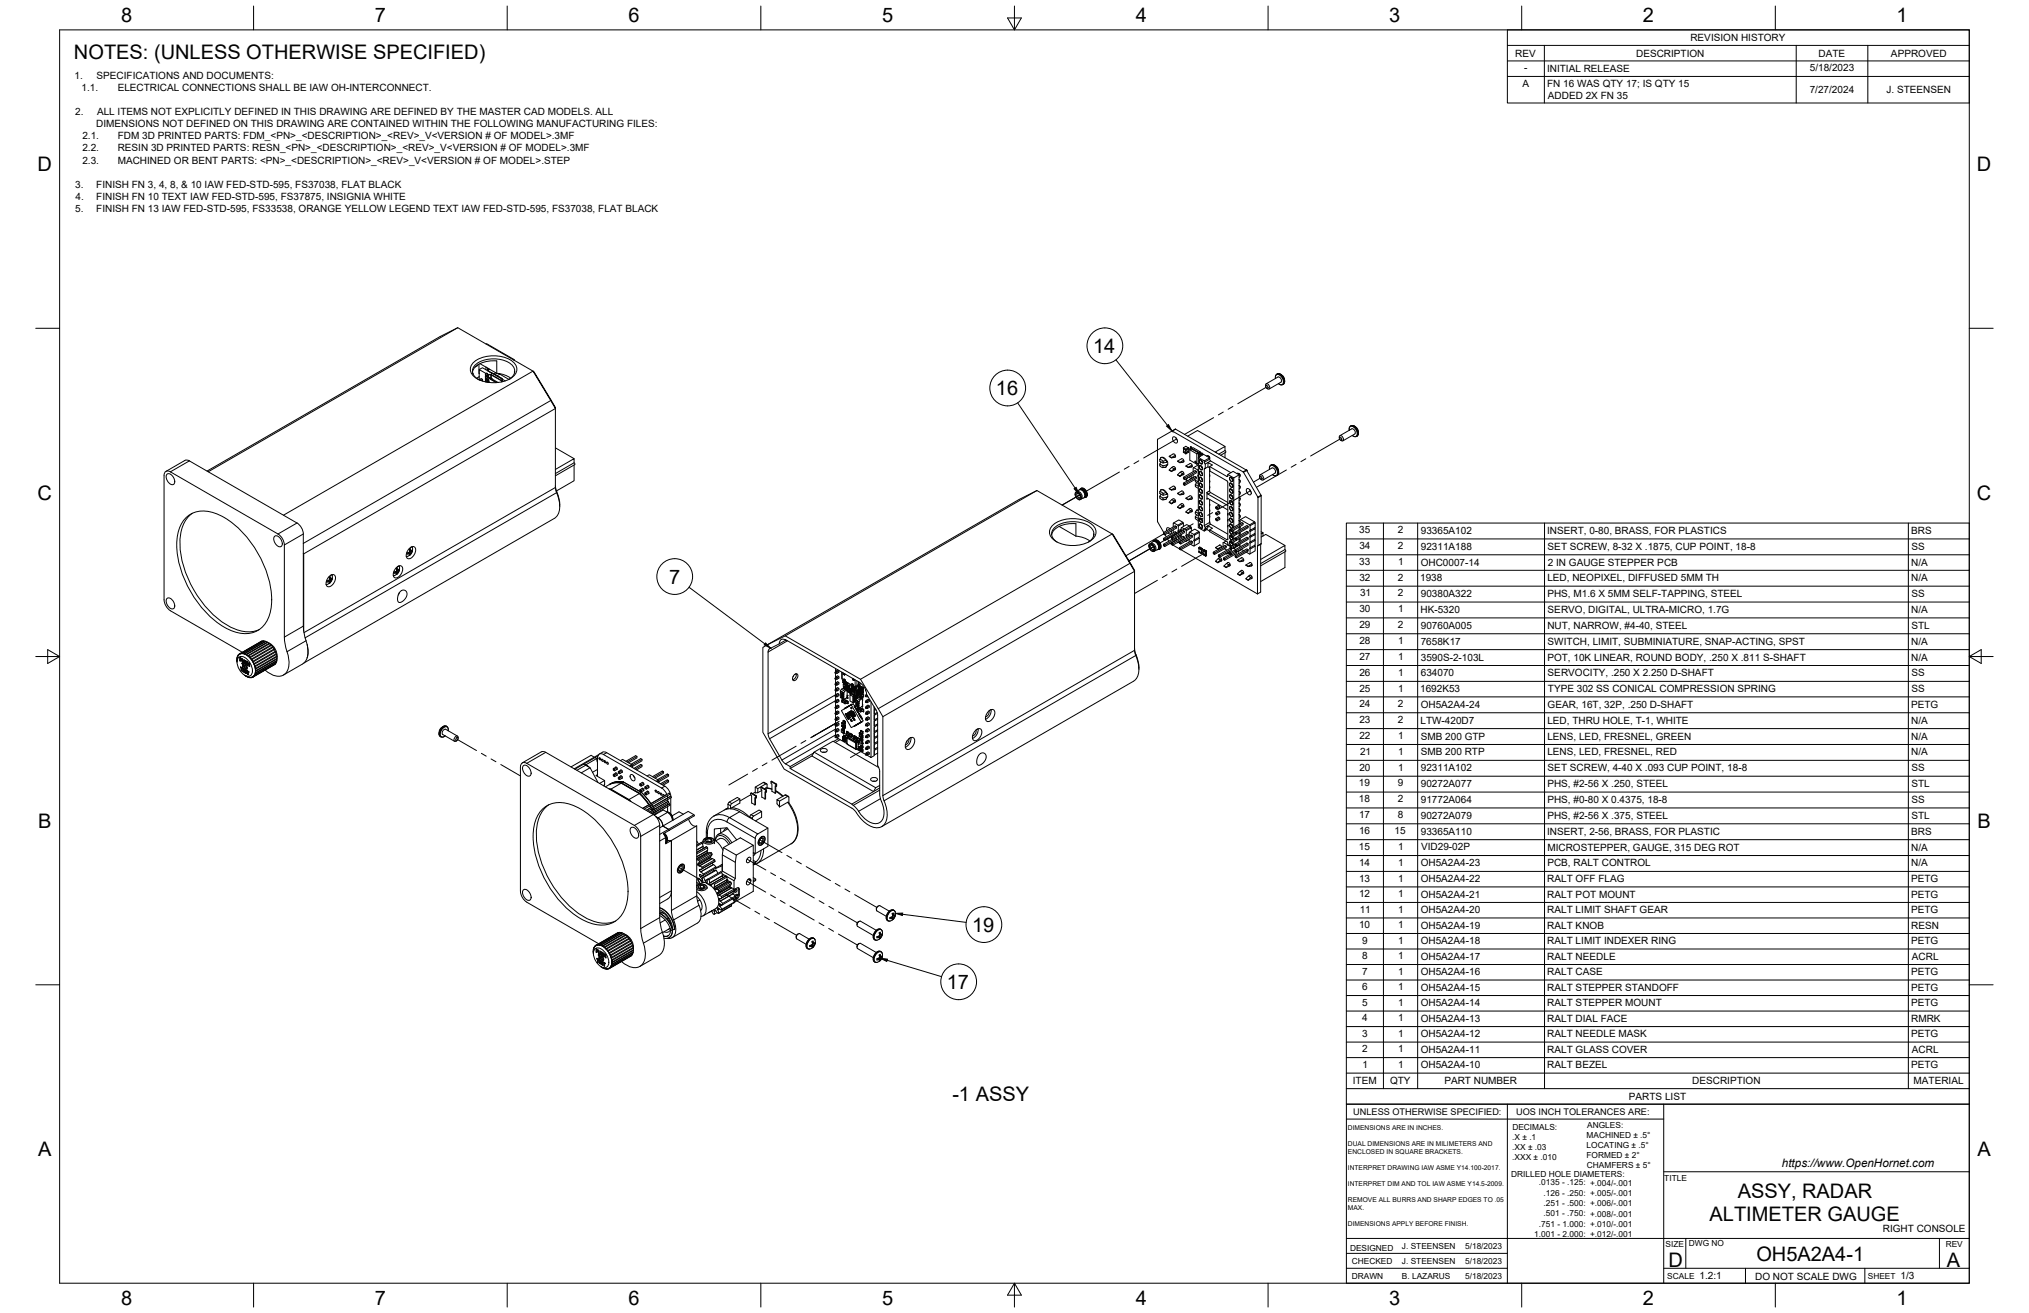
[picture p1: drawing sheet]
<svg xmlns="http://www.w3.org/2000/svg" width="864mm" height="559mm" viewBox="0 0 864 559" stroke-linecap="round" stroke-linejoin="round" font-family="sans-serif">
<defs><g id="words">
<g font-size="8.5">
<text x="51.6" y="9.4">8</text>
<text x="159.5" y="9.4">7</text>
<text x="267.5" y="9.4">6</text>
<text x="375.4" y="9.3">5</text>
<text x="483.4" y="9.4">4</text>
<text x="591.3" y="9.4">3</text>
<text x="699.3" y="9.4">2</text>
<text x="807.2" y="9.4">1</text>
<text x="31.5" y="25">NOTES: (UNLESS OTHERWISE SPECIFIED)</text>
<text x="16" y="72.9">D</text>
<text x="841.4" y="72.9">D</text>
<text x="465.3" y="150.2">14</text>
<text x="423.9" y="168.1">16</text>
<text x="16" y="212.6">C</text>
<text x="841.4" y="212.6">C</text>
<text x="284.8" y="248.4">7</text>
<text x="16.2" y="352.3">B</text>
<text x="841.7" y="352.3">B</text>
<text x="413.7" y="396.5">19</text>
<text x="403" y="420.9">17</text>
<text x="405.3" y="468.8">-1 ASSY</text>
<text x="16.2" y="492">A</text>
<text x="841.7" y="492">A</text>
<text x="739.6" y="510">ASSY, RADAR</text>
<text x="727.7" y="519.8">ALTIMETER GAUGE</text>
<text x="710.1" y="539.1">D</text>
<text x="747.6" y="536.7">OH5A2A4-1</text>
<text x="828.7" y="539.1">A</text>
<text x="51.6" y="555.5">8</text>
<text x="159.5" y="555.5">7</text>
<text x="267.5" y="555.5">6</text>
<text x="375.4" y="555.4">5</text>
<text x="483.4" y="555.5">4</text>
<text x="591.3" y="555.5">3</text>
<text x="699.3" y="555.5">2</text>
<text x="807.2" y="555.5">1</text>
</g>
<text font-size="5" x="758.4" y="496.8">https://www.OpenHornet.com</text>
<g font-size="4.3">
<text x="719.5" y="17.6">REVISION HISTORY</text>
<text x="644.9" y="24.2">REV</text>
<text x="696.4" y="24.2">DESCRIPTION</text>
<text x="774" y="24.2">DATE</text>
<text x="804.9" y="24.2">APPROVED</text>
<text x="31.7" y="33.7">1.</text>
<text x="41.1" y="33.7">SPECIFICATIONS AND DOCUMENTS:</text>
<text x="648.7" y="30.2">-</text>
<text x="658.5" y="30.6">INITIAL RELEASE</text>
<text x="770.3" y="30.3">5/18/2023</text>
<text x="34.7" y="38.9">1.1.</text>
<text x="50.1" y="38.9">ELECTRICAL CONNECTIONS SHALL BE IAW OH-INTERCONNECT.</text>
<text x="648" y="36.9">A</text>
<text x="658.5" y="37.2">FN 16 WAS QTY 17; IS QTY 15</text>
<text x="770.3" y="39.7">7/27/2024</text>
<text x="803" y="39.7">J. STEENSEN</text>
<text x="658.9" y="42.3">ADDED 2X FN 35</text>
<text x="32" y="49.1">2.</text>
<text x="41.3" y="49.1">ALL ITEMS NOT EXPLICITLY DEFINED IN THIS DRAWING ARE DEFINED BY THE MASTER CAD MODELS. ALL</text>
<text x="35.1" y="59.3">2.1.</text>
<text x="41" y="54.2">DIMENSIONS NOT DEFINED ON THIS DRAWING ARE CONTAINED WITHIN THE FOLLOWING MANUFACTURING FILES:</text>
<text x="50.1" y="59.3">FDM 3D PRINTED PARTS: FDM_&lt;PN&gt;_&lt;DESCRIPTION&gt;_&lt;REV&gt;_V&lt;VERSION # OF MODEL&gt;.3MF</text>
<text x="35.1" y="64.5">2.2.</text>
<text x="50.1" y="64.5">RESIN 3D PRINTED PARTS: RESN_&lt;PN&gt;_&lt;DESCRIPTION&gt;_&lt;REV&gt;_V&lt;VERSION # OF MODEL&gt;.3MF</text>
<text x="35.1" y="69.6">2.3.</text>
<text x="50.1" y="69.6">MACHINED OR BENT PARTS: &lt;PN&gt;_&lt;DESCRIPTION&gt;_&lt;REV&gt;_V&lt;VERSION # OF MODEL&gt;.STEP</text>
<text x="32" y="79.8">3.</text>
<text x="41" y="79.8">FINISH FN 3, 4, 8, &amp; 10 IAW FED-STD-595, FS37038, FLAT BLACK</text>
<text x="32.1" y="84.9">4.</text>
<text x="41" y="84.9">FINISH FN 10 TEXT IAW FED-STD-595, FS37875, INSIGNIA WHITE</text>
<text x="32" y="90.1">5.</text>
<text x="41" y="90.1">FINISH FN 13 IAW FED-STD-595, FS33538, ORANGE YELLOW LEGEND TEXT IAW FED-STD-595, FS37038, FLAT BLACK</text>
<text x="578.6" y="226.9">35</text>
<text x="595" y="226.9">2</text>
<text x="604.7" y="227.2">93365A102</text>
<text x="658.5" y="227.2">INSERT, 0-80, BRASS, FOR PLASTICS</text>
<text x="813.5" y="227.2">BRS</text>
<text x="578.6" y="233.7">34</text>
<text x="595" y="233.7">2</text>
<text x="604.7" y="234">92311A188</text>
<text x="658.7" y="234">SET SCREW, 8-32 X .1875, CUP POINT, 18-8</text>
<text x="813.6" y="234">SS</text>
<text x="578.6" y="240.5">33</text>
<text x="595.1" y="240.5">1</text>
<text x="604.7" y="240.7">OHC0007-14</text>
<text x="658.8" y="240.7">2 IN GAUGE STEPPER PCB</text>
<text x="813.5" y="240.7">N/A</text>
<text x="578.6" y="247.1">32</text>
<text x="595" y="247.1">2</text>
<text x="604.5" y="247.3">1938</text>
<text x="658.6" y="247.4">LED, NEOPIXEL, DIFFUSED 5MM TH</text>
<text x="813.5" y="247.4">N/A</text>
<text x="578.9" y="253.8">31</text>
<text x="595" y="253.8">2</text>
<text x="604.7" y="254.1">90380A322</text>
<text x="658.6" y="254.1">PHS, M1.6 X 5MM SELF-TAPPING, STEEL</text>
<text x="813.6" y="254.1">SS</text>
<text x="578.6" y="260.6">30</text>
<text x="595.1" y="260.6">1</text>
<text x="604.6" y="260.8">HK-5320</text>
<text x="658.7" y="260.9">SERVO, DIGITAL, ULTRA-MICRO, 1.7G</text>
<text x="813.5" y="260.9">N/A</text>
<text x="578.6" y="267.3">29</text>
<text x="595" y="267.3">2</text>
<text x="604.7" y="267.6">90760A005</text>
<text x="658.6" y="267.6">NUT, NARROW, #4-40, STEEL</text>
<text x="813.6" y="267.6">STL</text>
<text x="578.6" y="274.1">28</text>
<text x="595.1" y="274.1">1</text>
<text x="604.7" y="274.3">7658K17</text>
<text x="658.7" y="274.4">SWITCH, LIMIT, SUBMINIATURE, SNAP-ACTING, SPST</text>
<text x="813.5" y="274.4">N/A</text>
<text x="578.6" y="280.8">27</text>
<text x="595.1" y="280.8">1</text>
<text x="604.7" y="281.1">3590S-2-103L</text>
<text x="658.6" y="281.1">POT, 10K LINEAR, ROUND BODY, .250 X .811 S-SHAFT</text>
<text x="813.5" y="281.1">N/A</text>
<text x="578.6" y="287.6">26</text>
<text x="595.1" y="287.6">1</text>
<text x="604.8" y="287.8">634070</text>
<text x="658.7" y="287.9">SERVOCITY, .250 X 2.250 D-SHAFT</text>
<text x="813.6" y="287.9">SS</text>
<text x="578.6" y="294.3">25</text>
<text x="595.1" y="294.3">1</text>
<text x="604.5" y="294.6">1692K53</text>
<text x="658.8" y="294.6">TYPE 302 SS CONICAL COMPRESSION SPRING</text>
<text x="813.6" y="294.6">SS</text>
<text x="578.6" y="300.9">24</text>
<text x="595" y="300.9">2</text>
<text x="604.7" y="301.2">OH5A2A4-24</text>
<text x="658.7" y="301.2">GEAR, 16T, 32P, .250 D-SHAFT</text>
<text x="813.4" y="301.2">PETG</text>
<text x="578.6" y="307.7">23</text>
<text x="595" y="307.7">2</text>
<text x="604.6" y="307.9">LTW-420D7</text>
<text x="658.6" y="308">LED, THRU HOLE, T-1, WHITE</text>
<text x="813.5" y="308">N/A</text>
<text x="578.6" y="314.4">22</text>
<text x="595.1" y="314.4">1</text>
<text x="604.7" y="314.7">SMB 200 GTP</text>
<text x="658.6" y="314.7">LENS, LED, FRESNEL, GREEN</text>
<text x="813.5" y="314.7">N/A</text>
<text x="578.9" y="321.2">21</text>
<text x="595.1" y="321.2">1</text>
<text x="604.7" y="321.5">SMB 200 RTP</text>
<text x="658.6" y="321.5">LENS, LED, FRESNEL, RED</text>
<text x="813.5" y="321.5">N/A</text>
<text x="578.6" y="327.9">20</text>
<text x="595.1" y="327.9">1</text>
<text x="604.7" y="328.2">92311A102</text>
<text x="658.7" y="328.2">SET SCREW, 4-40 X .093 CUP POINT, 18-8</text>
<text x="813.6" y="328.2">SS</text>
<text x="578.4" y="334.7">19</text>
<text x="594.9" y="334.7">9</text>
<text x="604.7" y="334.9">90272A077</text>
<text x="658.6" y="335">PHS, #2-56 X .250, STEEL</text>
<text x="813.6" y="335">STL</text>
<text x="578.4" y="341.4">18</text>
<text x="595" y="341.4">2</text>
<text x="604.7" y="341.7">91772A064</text>
<text x="658.6" y="341.7">PHS, #0-80 X 0.4375, 18-8</text>
<text x="813.6" y="341.7">SS</text>
<text x="578.4" y="348.2">17</text>
<text x="594.9" y="348.2">8</text>
<text x="604.7" y="348.4">90272A079</text>
<text x="658.6" y="348.5">PHS, #2-56 X .375, STEEL</text>
<text x="813.6" y="348.5">STL</text>
<text x="578.4" y="354.9">16</text>
<text x="593.6" y="354.9">15</text>
<text x="604.7" y="355.2">93365A110</text>
<text x="658.5" y="355.2">INSERT, 2-56, BRASS, FOR PLASTIC</text>
<text x="813.5" y="355.2">BRS</text>
<text x="578.4" y="361.7">15</text>
<text x="595.1" y="361.7">1</text>
<text x="604.9" y="361.9">VID29-02P</text>
<text x="658.6" y="362">MICROSTEPPER, GAUGE, 315 DEG ROT</text>
<text x="813.5" y="362">N/A</text>
<text x="578.4" y="368.4">14</text>
<text x="595.1" y="368.4">1</text>
<text x="604.7" y="368.7">OH5A2A4-23</text>
<text x="658.6" y="368.7">PCB, RALT CONTROL</text>
<text x="813.5" y="368.7">N/A</text>
<text x="578.4" y="375.2">13</text>
<text x="595.1" y="375.2">1</text>
<text x="604.7" y="375.5">OH5A2A4-22</text>
<text x="658.6" y="375.5">RALT OFF FLAG</text>
<text x="813.4" y="375.5">PETG</text>
<text x="578.4" y="381.8">12</text>
<text x="595.1" y="381.8">1</text>
<text x="604.7" y="382.1">OH5A2A4-21</text>
<text x="658.6" y="382.1">RALT POT MOUNT</text>
<text x="813.4" y="382.1">PETG</text>
<text x="578.7" y="388.4">11</text>
<text x="595.1" y="388.4">1</text>
<text x="604.7" y="388.7">OH5A2A4-20</text>
<text x="658.6" y="388.7">RALT LIMIT SHAFT GEAR</text>
<text x="813.4" y="388.7">PETG</text>
<text x="578.4" y="395">10</text>
<text x="595.1" y="395">1</text>
<text x="604.7" y="395.3">OH5A2A4-19</text>
<text x="658.6" y="395.3">RALT KNOB</text>
<text x="813.4" y="395.3">RESN</text>
<text x="579.8" y="401.6">9</text>
<text x="595.1" y="401.6">1</text>
<text x="604.7" y="401.9">OH5A2A4-18</text>
<text x="658.6" y="401.9">RALT LIMIT INDEXER RING</text>
<text x="813.4" y="401.9">PETG</text>
<text x="579.8" y="408.2">8</text>
<text x="595.1" y="408.2">1</text>
<text x="604.7" y="408.5">OH5A2A4-17</text>
<text x="658.6" y="408.5">RALT NEEDLE</text>
<text x="813.8" y="408.5">ACRL</text>
<text x="579.8" y="414.8">7</text>
<text x="595.1" y="414.8">1</text>
<text x="604.7" y="415.1">OH5A2A4-16</text>
<text x="658.6" y="415.1">RALT CASE</text>
<text x="813.4" y="415.1">PETG</text>
<text x="579.8" y="421.4">6</text>
<text x="595.1" y="421.4">1</text>
<text x="604.7" y="421.7">OH5A2A4-15</text>
<text x="658.6" y="421.7">RALT STEPPER STANDOFF</text>
<text x="813.4" y="421.7">PETG</text>
<text x="579.8" y="428">5</text>
<text x="595.1" y="428">1</text>
<text x="604.7" y="428.3">OH5A2A4-14</text>
<text x="658.6" y="428.3">RALT STEPPER MOUNT</text>
<text x="813.4" y="428.3">PETG</text>
<text x="579.8" y="434.6">4</text>
<text x="595.1" y="434.6">1</text>
<text x="604.7" y="434.9">OH5A2A4-13</text>
<text x="658.6" y="434.9">RALT DIAL FACE</text>
<text x="813.4" y="434.9">RMRK</text>
<text x="579.8" y="441.2">3</text>
<text x="595.1" y="441.2">1</text>
<text x="604.7" y="441.5">OH5A2A4-12</text>
<text x="658.6" y="441.5">RALT NEEDLE MASK</text>
<text x="813.4" y="441.5">PETG</text>
<text x="579.8" y="447.8">2</text>
<text x="595.1" y="447.8">1</text>
<text x="604.7" y="448.1">OH5A2A4-11</text>
<text x="658.6" y="448.1">RALT GLASS COVER</text>
<text x="813.8" y="448.1">ACRL</text>
<text x="579.9" y="454.4">1</text>
<text x="595.1" y="454.4">1</text>
<text x="604.7" y="454.7">OH5A2A4-10</text>
<text x="658.6" y="454.7">RALT BEZEL</text>
<text x="813.4" y="454.7">PETG</text>
<text x="575.8" y="461.5">ITEM</text>
<text x="591.7" y="461.4">QTY</text>
<text x="614.8" y="461.5">PART NUMBER</text>
<text x="720.3" y="461.5">DESCRIPTION</text>
<text x="814.5" y="461.5">MATERIAL</text>
<text x="693.3" y="468.1">PARTS LIST</text>
<text x="801.4" y="524.4">RIGHT CONSOLE</text>
<text x="723.4" y="544.5">1.2:1</text>
<text x="747" y="544.7">DO NOT SCALE DWG</text>
<text x="809" y="544.5">1/3</text>
</g>
<g font-size="3.9">
<text x="576" y="474.6">UNLESS OTHERWISE SPECIFIED:</text>
<text x="645.3" y="474.7">UOS INCH TOLERANCES ARE:</text>
</g>
<g font-size="3.5">
<text x="643.7" y="485">.X ± .1</text>
<text x="643.7" y="480.8">DECIMALS:</text>
<text x="675.3" y="484.3">MACHINED ± .5°</text>
<text x="675.6" y="480">ANGLES:</text>
<text x="643.7" y="489.3">.XX ± .03</text>
<text x="675.3" y="488.6">LOCATING ± .5°</text>
<text x="643.7" y="493.5">.XXX ± .010</text>
<text x="675.3" y="492.8">FORMED ± 2°</text>
<text x="675.4" y="497.1">CHAMFERS ± 5°</text>
<text x="643.2" y="501.1">DRILLED HOLE DIAMETERS:</text>
<text x="708.4" y="502.7">TITLE</text>
<text x="655" y="504.4">.0135 - .125: +.004/-.001</text>
<text x="657" y="508.8">.126 - .250: +.005/-.001</text>
<text x="657" y="513.2">.251 - .500: +.006/-.001</text>
<text x="657" y="517.7">.501 - .750: +.008/-.001</text>
<text x="653.1" y="526.5">1.001 - 2.000: +.012/-.001</text>
<text x="655" y="522.1">.751 - 1.000: +.010/-.001</text>
<text x="574.6" y="532.3">DESIGNED</text>
<text x="596.7" y="531.6">J. STEENSEN</text>
<text x="623.6" y="531.6">5/18/2023</text>
<text x="708.9" y="530.9">SIZE</text>
<text x="718.9" y="530.5">DWG NO</text>
<text x="828.2" y="530.9">REV</text>
<text x="575.4" y="537.9">CHECKED</text>
<text x="596.7" y="537.9">J. STEENSEN</text>
<text x="623.6" y="537.9">5/18/2023</text>
<text x="575.4" y="544.3">DRAWN</text>
<text x="596.7" y="544.3">B. LAZARUS</text>
<text x="623.6" y="544.3">5/18/2023</text>
<text x="709.6" y="544.2">SCALE</text>
<text x="795" y="544.2">SHEET</text>
</g>
<g font-size="2.8">
<text x="573.7" y="480.9">DIMENSIONS ARE IN INCHES.</text>
<text x="573.7" y="487.7">DUAL DIMENSIONS ARE IN MILIMETERS AND</text>
<text x="573.7" y="491.1">ENCLOSED IN SQUARE BRACKETS.</text>
<text x="573.7" y="497.9">INTERPRET DRAWING IAW ASME Y14.100-2017.</text>
<text x="573.7" y="504.7">INTERPRET DIM AND TOL IAW ASME Y14.5-2009.</text>
<text x="573.7" y="511.6">REMOVE ALL BURRS AND SHARP EDGES TO .05</text>
<text x="573.7" y="514.9">MAX.</text>
<text x="573.7" y="521.8">DIMENSIONS APPLY BEFORE FINISH.</text>
</g>
</g></defs>
<!-- layer: Visible -->
<g fill="none" stroke="#000" stroke-width=".43">
<path d="M194.8 139.5l-106.2 61.3M201.1 158.3a7.9 7.9 0 0 1 7.9-4.7h2.5l-.1 5.3M201.2 158.8l.1 .4M201.3 158.9h-.1M201.3 154.4a14.2 14.2 0 0 1 17.5 0 4.1 4.1 0 0 1-1.7 6.8 14.6 14.6 0 0 1-15.8-1.3 3.7 3.7 0 0 1 0-5.5zM203.2 155.6l-.9 .5M203.2 155.4v.2M203.2 155.6h.1M203.9 155l.1 4M204 157.3l1.3-.8 4.2 2.4M204.3 154.8l7.1 4.1M206.7 159.9l-.1 .1"/>
<path d="M206.8 159.8l-.2 .2M206.8 159.8l5.2 3M206.8 159.4l.1 .4M206.8 156.2l.1 .1M206.8 156.3v1.1M206.9 146.4l.2-.1 11.7 6.7M206.9 159l-2.9-1.7v4.3M206.9 159l.4-.1 .3 .5h1.6M206.9 159l-.1 .4M207 159.8h.1M207 158.9l-.4 .3 .2 .6M207.2 158.9h-.2"/>
<path d="M207.5 157.8l2 1.1M207.6 157.7h.1M207.6 156.7v1M207.7 159.4v.1M207.7 159.6h.1M207.7 159.6h1.4l.5-.7 4.2 2.3 .1 1M207.8 156.8v.4M207.9 157.4v.1M207.9 158l1.3 .7M208.1 157.4l-.5-.1 .3 .2M208.3 157.1v.2M208.5 157.2l-1 .5"/>
<path d="M209.5 158.9h.2M209.7 158.9h.1M211 158.6l-.9 .6M211.5 158.9a11.3 11.3 0 0 1 5.9 2.1M211.6 159.9l1.8 1.1M212.5 159l4.1 2.5M218.6 153.2l.2-.2v.3M219.1 158.3l-.1-.3v.7M203.4 161.4a3.8 3.8 0 0 1-2.3-3.8 3.8 3.8 0 0 1 2.7-3.4 13.3 13.3 0 0 1 14.2 1.3 3.6 3.6 0 0 1-1.2 5.9M203.8 160.4l-1 .6M204 161.4l-.2 .2M204 160.3l-.2 .1"/>
<path d="M204.6 161.9h.1M204.8 161.2l-.8 .4 .6 .3M204.8 161.2l.5 .3M205.3 161.5l-.7 .4M205.3 162.1l-.1 .1M205.3 161.5v.6M206.6 160.1l.2 .2M206.6 160.1v2.4M206.6 160.1l4.9 2.7M206.8 160.3l4.4 2.6M207.1 161.1l-.2 .3M207.2 161.6v1"/>
<path d="M207.2 161l-.1 .1M207.4 161.8v.9M207.6 161.8l.2-.4v1.4M207.8 162.1h.1M207.8 162.3h.1M207.8 161.8l-.1 .2-.8-.6 .8 .6M207.8 162.1l-.4 .1M207.8 162.3h-.4M208.8 160.9h.1M208.9 160.9h.1M209 161l.1 .1M209.1 161.1h.1"/>
<path d="M213.6 161.2l-.1 .9M213.6 162.2v.3M213.7 162l-.1 .2M213.9 161.4l1.2 .7M213.9 162.2v.3M234.6 170.4l-7.7-12.5 7.5 12.6-105.3 60.8M538.6 164.4l.1-.8a1.31 1.31 0 0 1 1.5 .3 1.31 1.31 0 0 1 .2 1.4l-.5 .3-.7-.3M538.7 164.1a.76 .76 0 0 1 .9 .3 .76 .76 0 0 1-.1 1l-.7-.5zM538.9 163.4l5-3a1.49 1.49 0 0 1 1.3 2.3l-5 2.9M542.9 161.1a1.61 1.61 0 0 1 .8-2 1.61 1.61 0 0 1 2.1 .6 2.41 2.41 0 0 1-.1 4.1h-.6l-.9-.5M78.7 196l-8.1 4.6M78.7 195.9l1.1-.1 .8 .3"/>
<path d="M80.6 196.2l45.8 26.4a6 6 0 0 1 2.7 4.7v39.2l.5 3.8a15 15 0 0 1 .7 10.6l-1.5 1.7-8.2 4.7M236.4 199.8l7.9-4.6v1.8l-7.9 4.5M236.4 190.6l7.9 4.6M244.3 197.9v6.7l-7.5 4.4M244.4 197l.2 .8-8.2 4.7M493.7 195.5l1.3 .8M494.1 194.8l-.5 1.5 1.4 .8M494.1 194.8l1 .1 1.1 1M494.2 194.8h1.2l1.1 1.1M494.2 194.8h-.1M494.2 196.6l-.6 .9M495 198.2l1.5-.3v.7l-.3 .2"/>
<path d="M495 196.3v.8l1.5-.4M495 198.2l-1.4-.7a1.34 1.34 0 0 0 1.4 1.5M495 198.2v.8M496.2 195.9l.3 .1v.7M496.2 198.8l-1.2 .2M496.2 195.9l-1.2 .4M496.2 198.8l-.9 .2M496.8 196.2l-.3 .2M496.8 198l-.1 .1M496.8 196.3v1.7M496.9 196.5l-.4 .2M497 197.6l-.5 .3"/>
<path d="M497.7 194.2l.9 .5M497.7 200l.9 .5M498.7 198.9l1 .6M498.8 183.4l30.4 17.5 6.2 10.7-.2 41.2M499.3 186a1.59 1.59 0 0 1 1.6 .8 1.59 1.59 0 0 1-.2 1.8 1.85 1.85 0 0 1-1.4-2.6zM499.8 194.6a.76 .76 0 0 0 .5-.9 .76 .76 0 0 0-.9-.6l-1.7 1.1 .9 .7M499.8 200a.76 .76 0 0 0 .5-.9 .76 .76 0 0 0-.9-.6l-1.7 1.5 .9 .7M500.3 193.8l-1.7 1.1 1.7-.6M500.3 199.2l-1.7 1.5 1.7-1M500.5 186.3l.6 1.1M501.2 196.2l1 .6M502.8 195.3l-1.6 .9 1 .7"/>
<path d="M502.8 195.3a.85 .85 0 0 1 .9 .4 .85 .85 0 0 1-.1 1h-.2M503.7 190.6l1.1-.7 1 .7M503.7 191l1.1 .6 1-.6M503.7 192.1h.1M503.7 190.6v1.9l1 .6 1.1-.6v-1.9M503.7 190.6l1 .6M503.7 192.2l1 .5M503.7 191h.1M503.7 190.5v.1M503.8 192.1v.1M503.8 192.2l.9 .5M503.8 195.8l-1.6 1.1 1.7-.5"/>
<path d="M504.7 191.2h.1M504.7 192.7h.1M504.8 198.3l1 .5M505.5 185.6l4.2-2.4 11.7 6.8M505.7 192.2l-.9 .5M505.7 192.1v.1M505.8 190.6l-1 .6M505.8 192.2l-1 .5M505.8 190.5v.1M505.8 192.2h.1M505.8 191h.1M506.4 191.5l.1 4.4 2.8 1.6 .7-.2"/>
<path d="M506.5 190.8l.1 .5M506.7 190.2l.3 .2-.5 .5h.4M506.7 190.6l.1-.5 .4 .3-.4 .5M506.8 190.9h.1M507 198.7a.76 .76 0 0 0 .5-.9 .76 .76 0 0 0-.9-.6l-1.8 1.1 1 .7M507 190.9l3.2 1.6 .7-.1M507 190.9l3 1.7M507 190.9h-.1M507 191l-.5 .5 2.8 1.6 .7-.4M507 191l-.5 .5M507 191l3 1.7M507.2 190.8l.7-.3 2.9 1.7"/>
<path d="M507.2 190.4v.4M507.4 197.9l-1.6 1.1 1.7-.6M508.6 196.3l.5 .6zM508.7 196.3l.4 .6M509.4 193.2v4.3l.6-.2M509.9 197.3l.1 .1M510 192.7l.1 .1M510 197.4h.1M510 192.6l.3 .2 .6-.4v.6M510 199.9l-.2 .1 .2 .4v2l-.2 .1 .2 2.4M510 197.3h.1M510 192.6l.2 .2"/>
<path d="M510 197.9l-1.9 1.1M510.1 192.8l-.8 .3M510.1 192.8v1.8M510.2 193l1.6 .1M510.2 194.3h.4M510.2 192.8l.1 .1M510.2 194.3l.2 .1M510.2 192.8v.2M510.3 193.5v.7M510.4 194.4h.1M510.6 198.2a1.15 1.15 0 0 1 1.1 .5 1.15 1.15 0 0 1-.1 1.2M510.6 195.7a1.12 1.12 0 0 1 1.1 .5 1.12 1.12 0 0 1-.1 1.2"/>
<path d="M510.6 198.2a1.05 1.05 0 0 1 1 .6 1.05 1.05 0 0 1-.2 1.2l-1-1zM510.6 195.7a1.05 1.05 0 0 1 1 .6 1.05 1.05 0 0 1-.2 1.2l-1-1zM510.6 194.3h.1M510.6 198.3a.95 .95 0 0 1 .9 .5 .95 .95 0 0 1-.2 1.1l-.8-.9zM510.6 195.8a.95 .95 0 0 1 .9 .5 .95 .95 0 0 1-.2 1.1l-.8-.9zM510.9 193.6v.6M511.4 198.6l.3 .4M511.4 196.1l.3 .4M511.6 192.9l.3 .1-.1 .5 .1-.5M511.6 199.9v.1M511.6 197.4v.1M511.7 192.9l-1.5 .1"/>
<path d="M511.8 193.5l-1.6-.1v.9M512.6 196.2l.4 1.3M512.6 196.2l2.2-1.3 .5 1.3 8.6 5M512.6 196.2l-2.6-1.5v29.9l2.6 1.4M513 199.3l-.4 .3v24.1l.4 .7M513.5 194.1l.6-.1 .7 .8-2.5-1.4-2.3 1.3M514.1 196.8l-1.1 .7v1.8M514.1 198.7l-1.1 .6M514.2 194l.3 .2M514.5 194.1l.4 1M514.6 194.2l.3 .5M514.8 199.1l.1 10.1 7.7 4.6"/>
<path d="M514.8 194.9l.1 .4M514.8 199.9l.1 .4M514.9 199.6h.1M514.9 199.6v.5M514.9 199.1l-.8-.4v-1.9l1.9 1.1-1.1 .7v1.8l7.6 4.7v24.5l-7.6-4.1M514.9 198.6l7.3 4.2 .3-.1 .1-.8 2.2-1.3 2.6 1.5-2.3 1.3-2.5-1.5M517.2 192.4l4.2-2.4v1.7l-2.7 1.6M517.5 192.5l.3 .2-.2-.1M521.4 192.7v2.1M521.4 191.7l.2 .8M521.6 192.6l-2 1.2M530.4 200l.4 .4"/>
<path d="M540.3 199.8a1.61 1.61 0 0 1 .9-2 1.61 1.61 0 0 1 2 .6l.9 1.2v2M570 186.4l.1-.8a1.31 1.31 0 0 1 1.4 .3 1.31 1.31 0 0 1 .3 1.5l-.5 .3-.7-.4M570.1 186.1a.76 .76 0 0 1 .9 .4 .76 .76 0 0 1-.2 .9l-.6-.5zM570.3 185.4l5-2.9a1.49 1.49 0 0 1 1.3 2.2l-5 2.9M574.3 183.1a1.61 1.61 0 0 1 .8-2 1.61 1.61 0 0 1 2.1 .7 2.41 2.41 0 0 1-.1 4l-1.6-.5M71 201.9a2.21 2.21 0 0 1 3.1 1.9l.2 .6a1.3 1.3 0 0 1-.5 1.8 1.3 1.3 0 0 1-1.7-.5l-1.3-2.2zM79.5 220a12.4 12.4 0 0 1 14.2-.7 44.3 44.3 0 0 1 21.7 32 17.8 17.8 0 0 1-4.1 15.9 12.4 12.4 0 0 1-14.1 .6 44.3 44.3 0 0 1-21.7-32 17.8 17.8 0 0 1 4-15.8zM81.8 218.5a15.6 15.6 0 0 0-5.2 14.1 44.9 44.9 0 0 0 20.5 33.7 14.9 14.9 0 0 0 13.3 1.6M88.1 200.5l99.2-57.2 7.5-3.8 32.1 18.4-106.3 61.4M236.4 206.7l1.5 5.5 .3 3.3M441.3 208.8l-107.1 61.8M457.7 209.8a1.13 1.13 0 0 1 1.2-.5 1.13 1.13 0 0 1 .9 .9 1.34 1.34 0 0 1 .6 1.4 1.34 1.34 0 0 1-1.1 1.1"/>
<path d="M457.8 209.6a1.91 1.91 0 0 1 1.9 .9 1.91 1.91 0 0 1-.1 2.2 2.22 2.22 0 0 1-1.8-3.1zM458 209.9a1.5 1.5 0 0 1 1.6 .8 1.5 1.5 0 0 1-.2 1.6 1.74 1.74 0 0 1-1.4-2.4zM458.3 209.3a1.97 1.97 0 0 1 2 .9 1.97 1.97 0 0 1 0 2.1M458.4 209.2l.9-.7a2.15 2.15 0 0 1 2.1 1.1 2.15 2.15 0 0 1-.2 2.3l-1 .4M459 210a.9 .9 0 0 0-.8 .9 .9 .9 0 0 0 .8 .9l.6 .1 .2-.4M459.7 208.3h.1M459.7 208.3h-.1M459.8 208.3h-.1M459.8 208.2a1.58 1.58 0 0 1 1.6-.2 1.58 1.58 0 0 1 1 1.3l.3 1.5-.3 .7-.6 .2M459.8 208.2l-.1 .1M459.8 208.1l.2 .1M459.9 208.3h-.1"/>
<path d="M459.9 208.1h.1M459.9 208.2h.1M459.9 208.3h.1M460 208.1h.2M460 208.2h-.1M460 208.3h.1M460 208.3h-.1M460 208.1h.1M460 208.1h-.1M460.1 207.9a2.33 2.33 0 0 1 2.3 1.1 2.33 2.33 0 0 1-.2 2.6M460.1 208l.1 .1M460.1 208v.1"/>
<path d="M460.1 208.3h.2M460.1 208.3h.1M460.1 208.2v.1M460.1 208h.2M460.2 208.1h-.2M460.2 208.1l-.1 .1M460.2 208.3h.1M460.2 208.2h-.1M460.2 208.1h.1M460.2 208v.1M460.2 208l.2 .2M460.2 212.3l-.1 .1"/>
<path d="M460.2 208l-.1 .2M460.3 208h-.2M460.3 208l-.1 .1M460.3 208h.1M460.3 208.3l.1 .1M460.3 207.9l.2 .1M460.3 208.3h.1M460.4 208.3h.2M460.4 207.9l-.1 .1M460.4 208.1l-.1 .2M460.4 208.1h-.2M460.4 208.4h.2"/>
<path d="M460.4 208v.1M460.4 208l-.1 .1M460.5 208h-.1M460.5 207.9l-.2 .1M460.5 208.1l-.1 .1M460.5 208.1l.1 .1M460.5 208h.3M460.5 208l.2 .1M460.5 208l-.1 .1M460.5 207.9l.2 .1M460.5 207.9v.1M460.6 208.4l.1 .1"/>
<path d="M460.6 207.9l-.2 .1M460.6 208.3h-.1M460.6 208.3v.1M460.6 208.4l.2 .1M460.6 208.2l-.3 .1M460.6 208.2v.1M460.7 208.5l.1 .1M460.7 208.1h-.2M460.7 208.1l-.1 .1M460.7 208.2h-.1M460.7 208.2l.1 .1M460.7 208.2l-.1 .1"/>
<path d="M460.8 208l.1 .2M460.8 207.9l.1 .1M460.8 207.9l-.1 .1M460.8 208l-.2 .2M460.8 207.9l-.1 .2M460.8 208.6h.1M460.8 208.5h-.1M460.8 208.5h.1M460.8 208.5v.1M460.8 208.6l.3 .1M460.8 208.3h.2M460.8 208.3h-.2"/>
<path d="M460.9 208.3l-.1 .2M460.9 208.3h-.4M460.9 208.2h-.2M460.9 208.2l.2 .1M460.9 208.1v.2M460.9 208.6h.2M460.9 208.6l.1 .2M460.9 208.2h-.1M460.9 208v.2M460.9 208h-.1M461 208.3l.1 .2M461 208.3l-.2 .2"/>
<path d="M461 208l.2 .2M461 208h-.1M461 208.8l.1 .1M461 208l-.1 .2M461 208.6l.3 .1M461.1 208.7h.1M461.1 208.7h-.1M461.1 208.7l-.1 .1M461.1 208.8l.2 .1M461.1 208.5h-.1M461.1 208.5h.3M461.1 208.5h-.3"/>
<path d="M461.1 208.5l.2 .2M461.1 208.5v.2M461.1 208.9l.1 .1M461.1 208.3h.1M461.1 208.3h-.3M461.1 208.9h.2M461.1 208.9l.2 .1M461.1 208.3v.2M461.1 208.3h-.1M461.2 208.1l-.3 .1M461.2 208.1l-.4 .2M461.2 208.2h.1"/>
<path d="M461.2 208.1l-.1 .2M461.2 208.5l-.1 .1M461.2 209l.1 .1M461.2 208.3l.1 .2M461.3 208.3l-.2 .2M461.3 209v.1M461.3 208.3l.1 .2M461.3 208.9l.1 .1M461.3 208.9h-.1M461.3 208.9l-.1 .1M461.3 208.9h.2M461.3 208.2l.1 .1"/>
<path d="M461.3 208.1l-.2 .2M461.3 209l.2 .1M461.3 208.7h.2M461.3 208.7h-.1M461.3 208.7v.2M461.3 209.1l.2 .2M461.3 209.1h.2M461.3 208.5h.2M461.4 208.5h-.2M461.4 208.5h.2M461.4 208.5l.2 .2M461.4 208.3h.1"/>
<path d="M461.4 208.3h-.3M461.5 208.7l.2 .3M461.5 209.3v.1M461.5 208.7l-.2 .2M461.5 209.1l.1 .2M461.5 209.1l-.1 .1M461.5 209.1v.2M461.5 209.1l.2 .1M461.5 208.5l-.2 .2M461.5 209.3l.2 .1M461.5 208.5l.1 .2M461.5 209.4l.1 .2"/>
<path d="M461.5 208.3l.3 .4M461.5 208.3l-.1 .2M461.5 209.4h.2M461.5 208.9l.3 .1M461.5 208.9v.2M461.6 208.9h-.2M461.6 208.7l.1 .1M461.6 211.7h.1M461.6 208.7h-.1M461.6 208.7l-.1 .2M461.6 208.7h.3M461.6 208.5v.2"/>
<path d="M461.6 209.6l.1 .1M461.6 211.7v.1M461.6 208.5h-.1M461.7 209.4l.2 .1M461.8 209.7h.1M461.7 209v.2M461.7 209.4l-.1 .1M461.7 209.4l-.1 .2M461.7 209l-.2 .1M461.7 211.7h.1M461.7 211.6h.1M461.7 209.7l.1 .2"/>
<path d="M461.7 211.7l-.1 .1M461.7 211.6l-.1 .1M461.7 208.8l.1 .2M461.7 208.8l-.2 .1M461.7 209.2l.2 .1M461.7 209.2v.2M461.7 209.2h.3M461.7 209.2h-.1M461.8 208.6l-.2 .1M461.8 209.9l.1 .3M461.8 211.5l-.1 .1M461.8 209.9v.1"/>
<path d="M461.8 209l-.1 .2M461.8 209h.2M461.8 209l.1 .1M461.8 211.7h-.1M461.8 211.5h.1M461.8 209h-.1M461.8 209.7l.2 .1M461.8 209.9l.1 .1M461.8 211.5v.2M461.8 209.7v.1M461.8 209.7v.2M461.8 210h.1"/>
<path d="M461.8 210l.1 .2M461.8 209.7l.3 .1M461.8 208.7l.2 .3M461.8 208.8h-.1M461.9 208.7l-.1 .3M461.9 209.3v.2M461.9 211.6h-.1M461.9 209.3l-.2 .1M461.9 211.4l-.1 .1M461.9 211.3v.1M461.9 210.2v.1M461.9 211.3h.1"/>
<path d="M461.9 209.5l.1 .1M461.9 211.5v.1M461.9 211.5l-.1 .2M461.9 209.5l-.1 .2M461.9 209.5l.2 .1M461.9 210.3h.1M461.9 210.3l.1 .2M461.9 210.2l.1 .1M461.9 209.1l.1 .2M461.9 211.6h.1M461.9 209.1l-.2 .1M461.9 211.1h.1"/>
<path d="M461.9 210l.2 .1M461.9 210.5l.1 .1M461.9 211.4v.1M461.9 211.4l-.1 .2M461.9 210v.1M461.9 210v.2M462 210.5v.1M462 211.3h.1M462 211.1l-.1 .2M462 210.6h.1M462 210.6v.2M462 211l-.1 .1"/>
<path d="M462 210.8v.2M462 211h.1M462 209.3l.1 .1M462 209.2l-.1 .1M462 211v.1M462 209.2l-.1 .3M462 210.9h.1M462 208.8l-.2 .2M462 210.8v.1M462 210.9v.1M462 210.5l.1 .1M462 211.1v.1"/>
<path d="M462 211.5h.1M462 211.5l-.1 .1M462 209.2l.2 .1M462 210.8l.1 .1M462 210.3l.2 .1M462 209.6v.2M462 211.4v.1M462 209.8l.2 .2M462 211.2v.1M462 209l.2 .1M462 210.3v.1M462 211.2h.1"/>
<path d="M462 210.3l-.1 .2M462 211.1l.1 .1M462 209.6l-.2 .1M462 211.5h-.1M462 209l-.1 .1M462 211.3l-.1 .2M462 209v.2M462.1 209.8h.2M462.1 209.8l-.1 .2M462.1 210.9h.1M462.1 210.6l.1 .1M462.1 210.9v.2"/>
<path d="M462.1 210.6l-.1 .1M462.1 210.9l-.1 .1M462.1 210.6l-.1 .2M462.1 209.4v.2M462.1 209.4l-.2 .1M462.1 211.5h-.1M462.1 209.6l.1 .1M462.1 211.4v.1M462.1 209.5l-.1 .1M462.1 211.3h-.1M462.1 211.3l-.1 .2M462.1 210.1l.1 .2"/>
<path d="M462.1 211.2l.1 .1M462.1 209.5l.2 .1M462.1 211.2h.2M462.1 209.5v.3M462.1 210.1l.2 .1M462.1 211.2v.1M462.1 210.1l-.1 .2M462.2 209.1v.2M462.2 210l-.1 .1M462.2 211.3l-.2 .1M462.2 211.3h.1M462.2 211.3l-.1 .1"/>
<path d="M462.2 209.9l-.3 .1M462.2 211.3h-.2M462.2 211.5h-.1M462.2 209.1l-.2 .2M462.2 210.4l.1 .2M462.2 210.9v.2M462.2 209.3l.1 .1M462.2 211.3v.2M462.2 210.9l-.1 .2M462.2 210.4l-.1 .2M462.2 211.3l-.1 .2M462.2 210.9l.1 .1"/>
<path d="M462.2 210.4h.2M462.2 209.3l-.1 .1M462.2 210.7l.1 .2M462.2 209.3l-.1 .2M462.2 210.7h.2M462.2 209.7v.1M462.2 211.2v.1M462.2 210.3v.1M462.2 209.8l.1 .2M462.2 211.1l-.1 .1M462.2 210.7l-.1 .2h.2M462.2 211.1h-.2"/>
<path d="M462.3 211.2h.1M462.3 210.3h-.3M462.3 211.2l-.1 .1M462.3 209.9l-.2 .2M462.3 211.3l-.3 .1M462.3 209.8l.2 .1M462.3 209.7l-.2 .1M462.3 209.8l-.1 .1M462.3 210.6l-.1 .1M462.3 210.9h-.1M462.3 210.6h-.2M462.3 210.2l.1 .1"/>
<path d="M462.3 209.4v.2M462.3 211v.1M462.3 210.2l-.1 .1M462.3 210.2l-.1 .2M462.3 210.2h.2M462.3 209.5l-.2 .1M462.3 211l-.1 .1M462.3 209.6l-.1 .1M462.3 209.6l.1 .2M462.3 210v.2M462.3 211.1l-.1 .1M462.3 211h.2"/>
<path d="M462.3 211.1l-.2 .1M462.3 210l-.2 .1M462.3 209.6v.2M462.4 211.2l-.1 .1M462.4 210.7l-.1 .2M462.4 210.5v.1M462.4 210.7v.2M462.4 210.7l-.1 .1M462.4 210.4l-.1 .2M462.4 210.5l-.2 .2M462.4 210.4l.1 .1M462.4 210.3v.2"/>
<path d="M462.4 210.9l-.1 .1M462.4 210.3l-.2 .1M462.4 210.6v.1M462.4 209.9l.1 .2M462.4 211v.2M462.4 210.9h-.2M462.4 210.6l-.2 .1M462.4 209.9v.1M462.4 209.8v.1M462.4 211.2h-.1M462.5 211l-.1 .1M462.5 209.8l-.2 .1"/>
<path d="M462.5 209.9l-.2 .2M462.5 211.2h-.2M462.5 210.2l-.1 .2M462.5 210.2l-.1 .1M462.5 210.5l.1 .2M462.5 210.5l-.1 .1M462.5 210.1l.1 .3M462.5 210.9l-.1 .1M462.5 210.5l-.1 .2M462.5 210.9l-.2 .1M462.5 210.1l-.2 .1M462.6 210.7l-.1 .2"/>
<path d="M462.6 210.4l-.1 .1M462.6 210.7h-.2M462.6 210.4h-.2M493.6 209.3v.7l1.4 .8M494.1 208.5l-.4 .7 1.3 .8M494.1 208.5l1 .1 1.1 1M494.2 208.5h-.1M494.2 210.3l-.6 .9M494.2 208.4v.1M494.3 208.4l1.1 .1 1.1 1.2M495 212l1.5-.4v.8l-.3 .1M495 210v.8l1.5-.4"/>
<path d="M495 212l-1.4-.8a1.34 1.34 0 0 0 1.4 1.5M495 212v.7M496.2 209.7h.3v.7M496.2 212.5l-1.2 .2M496.2 209.7l-1.2 .3M496.2 212.5l-.9 .2M496.8 209.9l-.3 .2M496.8 211.7l-.1 .1M496.8 210v1.7M496.9 210.2l-.4 .2M497 211.3l-.5 .3M497.7 207.9l.9 .5"/>
<path d="M497.7 213.7l.9 .5M498.7 212.6l1 .6M499.8 208.3a.76 .76 0 0 0 .5-.9 .76 .76 0 0 0-.9-.5l-1.7 1 .9 .7M499.8 213.7a.76 .76 0 0 0 .5-.9 .76 .76 0 0 0-.9-.6l-1.7 1.5 .9 .7M500.3 207.5l-1.7 1.1 1.7-.6M500.3 212.9l-1.7 1.5 1.7-1M501.2 209.9l1 .6M502.2 216.3l-1-.5 1 .7M502.2 202.6l-1-.6 1 .8M502.3 214.7l.5-.3a.85 .85 0 0 1 .9 .4 .85 .85 0 0 1-.1 1h-.2M502.3 201l.5-.3a.85 .85 0 0 1 .9 .4 .85 .85 0 0 1-.1 1l-.2-.1M503.3 215.3l-1-.6-1.1 1.1"/>
<path d="M503.3 201.5l-1-.5-1.1 1M503.4 210.4a.76 .76 0 0 0 .5-.9 .76 .76 0 0 0-.9-.6l-1.8 1 1 .8M503.7 206l.3 .4zM503.7 203.5l.3 .4zM503.7 205.6l.6 .4-.3 .1M503.7 205.6l5-2.8 .5 .3-4.9 2.9v.6l-.3-.2M503.7 203.1l.6 .4-.3 .1M503.7 203.1l5-2.8 .5 .3-4.9 2.9v.6l-.3-.2M503.7 203.1v.4M503.7 205.6v.4M503.8 214.9l-1.6 1.6 1.7-1M503.8 209.6l-1.6 1.1 1.7-.6"/>
<path d="M503.8 201.2l-1.6 1.6 1.7-1M504.8 212l1 .6M505.6 204.6l-.8-.5 .6 .5M505.6 203.3l-.8 .8M505.9 216.8l.5-.3a.85 .85 0 0 1 .9 .4 .85 .85 0 0 1-.1 1l-.2-.1M506 203.1l.8 .5M506.7 202.7l.7 .8M506.8 217.3l-.9-.5-1.1 1M507 212.4a.76 .76 0 0 0 .5-.9 .76 .76 0 0 0-.9-.5l-1.8 1 1 .7M507.4 217l-1.6 1.5M507.4 211.6l-1.6 1.1 1.7-.5M507.4 203.3l-1.1 .9"/>
<path d="M507.5 217.5l-1.7 1-1-.7 1 .6M507.9 202v1.2M508.4 204.2l1.6 .7M508.8 218v.7l1.2 .8M508.8 204.4v.6l1.2 .8M508.8 218l1.3 .7M509.2 203.1v.6l-4.9 2.9M509.2 200.6v.6l-4.9 2.9M509.3 217.2h.7M509.3 217.2l-.5 .8M509.4 219.1l-.6 .8M509.4 205.4l-.6 .8"/>
<path d="M509.4 217.1l-.2 .1M509.8 200l-1.7-1-.2 1.7M510 204.9h.1M510 206.9l-1.2-.7a1.34 1.34 0 0 0 1.3 1.5M510 217l-.6 .1M510.6 205.6a1.12 1.12 0 0 1 1.1 .6 1.12 1.12 0 0 1-.1 1.2M510.6 208.1a1.15 1.15 0 0 1 1.1 .6 1.15 1.15 0 0 1-.1 1.2M510.6 203.1a1.15 1.15 0 0 1 1.1 .6 1.15 1.15 0 0 1-.1 1.2M510.6 210.6a1.12 1.12 0 0 1 1.1 .5 1.12 1.12 0 0 1-.1 1.3M510.6 215.6a1.15 1.15 0 0 1 1.1 .5 1.15 1.15 0 0 1-.1 1.2M510.6 218.1a1.12 1.12 0 0 1 1.1 .5 1.12 1.12 0 0 1-.1 1.2M510.6 205.6a1.05 1.05 0 0 1 1 .7 1.05 1.05 0 0 1-.2 1.2l-1-1z"/>
<path d="M510.6 208.1a1.05 1.05 0 0 1 1 .6 1.05 1.05 0 0 1-.2 1.2l-1-.9zM510.6 203.1a1.05 1.05 0 0 1 1 .7 1.05 1.05 0 0 1-.2 1.2l-1-1zM510.6 200.6a1.05 1.05 0 0 1 1 .7 1.05 1.05 0 0 1-.2 1.2l-1-1zM510.6 213.1a1.05 1.05 0 0 1 1 .6 1.05 1.05 0 0 1-.2 1.2l-1-1zM510.6 210.6a1.05 1.05 0 0 1 1 .6 1.05 1.05 0 0 1-.2 1.2l-1-1zM510.6 215.6a1.05 1.05 0 0 1 1 .6 1.05 1.05 0 0 1-.2 1.2l-1-1zM510.6 218.1a1.05 1.05 0 0 1 1 .6 1.05 1.05 0 0 1-.2 1.2l-1-1zM510.6 200.6v.1M510.6 213.1h.1M510.6 200.6a1.18 1.18 0 0 1 1 1.8M510.6 213.1a1.18 1.18 0 0 1 1 1.8M510.6 205.7a.95 .95 0 0 1 .9 .6 .95 .95 0 0 1-.2 1l-.8-.8z"/>
<path d="M510.6 208.2a.95 .95 0 0 1 .9 .6 .95 .95 0 0 1-.2 1l-.8-.8zM510.6 203.2a.95 .95 0 0 1 .9 .6 .95 .95 0 0 1-.2 1.1l-.8-.9zM510.6 200.7a.95 .95 0 0 1 .9 .6 .95 .95 0 0 1-.2 1.1l-.8-.9zM510.6 213.2a.95 .95 0 0 1 .9 .6 .95 .95 0 0 1-.2 1l-.8-.9zM510.6 210.7a.95 .95 0 0 1 .9 .6 .95 .95 0 0 1-.2 1l-.8-.9zM510.6 215.7a.95 .95 0 0 1 .9 .6 .95 .95 0 0 1-.2 1l-.8-.9zM510.6 218.2a.95 .95 0 0 1 .9 .5 .95 .95 0 0 1-.2 1.1l-.8-.9zM511.4 206l.3 .5M511.4 208.5l.3 .5M511.4 203.5l.3 .5M511.4 201.1l.3 .4M511.4 213.5l.3 .5"/>
<path d="M511.4 211l.3 .5M511.4 216l.3 .5M511.4 218.5l.3 .5M511.6 207.4h.1M511.6 209.9h.1M511.6 204.9h.1M511.6 202.4h.1M511.6 214.9h.1M511.6 212.4h.1M511.6 217.4h.1M511.6 219.8v.1M514.8 212.6l.1 10 7.7 4.7"/>
<path d="M514.8 217.3l.1 .4M514.8 219.8l.1 .4M514.8 214.8l.1 .4M514.8 207.3l.1 .5M514.8 204.8l.1 .5M514.8 202.4l.1 .4M514.9 217v.1M514.9 204.6h.1M514.9 207.1h.1M514.9 219.5v.1M514.9 217v.2M514.9 219.5v.5"/>
<path d="M514.9 207.1v.5M514.9 204.6v.5M514.9 214.6v.4M514.9 202.1v.5M514.9 212.6v.1M514.9 217.2v.3M517.5 218.6l.3 .4zM517.5 216.1l.3 .5zM517.8 218.7l.2-.1v.6l-.2-.2M517.8 216.2l.2-.1v.6l-.2-.1M518.4 215.2a.55 .55 0 0 1 .7 .3 .55 .55 0 0 1-.2 .7M518.4 217.7a.55 .55 0 0 1 .7 .3 .55 .55 0 0 1-.2 .7"/>
<path d="M518.6 215.1l-1.1 .7M518.6 217.6l-1.1 .6M519.1 218l-1.1 .6-.5-.4v.4M519.1 215.5l-1.1 .6-.5-.3v.3M519.2 218.5l-1.2 .7M519.2 216l-1.2 .7M522.6 215.2l-8.5-4.9-.4-.7v2.8l.4-.3 8.5 4.9M522.6 218.7v.6M522.6 218.7h.1M523.5 205.6a1.15 1.15 0 0 1 1.1 .6 1.15 1.15 0 0 1-.1 1.2M523.5 208.1h.1M523.5 205.6a1.05 1.05 0 0 1 1.1 .7 1.05 1.05 0 0 1-.3 1.2l-1-1z"/>
<path d="M523.5 203.1a1.05 1.05 0 0 1 1.1 .7 1.05 1.05 0 0 1-.3 1.2l-1-1zM523.5 215.6a1.05 1.05 0 0 1 1.1 .6 1.05 1.05 0 0 1-.3 1.2l-1-1zM523.5 218.1a1.05 1.05 0 0 1 1.1 .6 1.05 1.05 0 0 1-.3 1.2l-1-1zM523.5 213.1a1.05 1.05 0 0 1 1.1 .6 1.05 1.05 0 0 1-.3 1.2l-1-1zM523.5 210.6a1.05 1.05 0 0 1 1.1 .6 1.05 1.05 0 0 1-.3 1.2l-1-1zM523.5 208.1a1.05 1.05 0 0 1 1.1 .6 1.05 1.05 0 0 1-.3 1.2l-1-.9zM523.5 218.1h.1M523.5 215.6h.1M523.5 213.1h.1M523.5 203.1h.1M523.5 210.6h.1M523.5 203.1a1.16 1.16 0 0 1 1 1.8"/>
<path d="M523.5 215.6a1.16 1.16 0 0 1 1 1.8M523.5 218a1.16 1.16 0 0 1 1 1.9M523.5 213.1a1.16 1.16 0 0 1 1 1.8M523.5 210.6a1.17 1.17 0 0 1 1 1.8M523.5 208.1a1.18 1.18 0 0 1 1.1 1.8M523.6 205.7a.95 .95 0 0 1 .9 .6 .95 .95 0 0 1-.2 1l-.9-.8zM523.6 203.2a.95 .95 0 0 1 .9 .6 .95 .95 0 0 1-.2 1.1l-.9-.9zM523.6 215.7a.95 .95 0 0 1 .9 .6 .95 .95 0 0 1-.2 1l-.9-.9zM523.6 218.2a.95 .95 0 0 1 .9 .5 .95 .95 0 0 1-.2 1.1l-.9-.9zM523.6 213.2a.95 .95 0 0 1 .9 .6 .95 .95 0 0 1-.2 1l-.9-.9zM523.6 210.7a.95 .95 0 0 1 .9 .6 .95 .95 0 0 1-.2 1l-.9-.9zM523.6 208.2a.95 .95 0 0 1 .9 .6 .95 .95 0 0 1-.2 1l-.9-.8z"/>
<path d="M524.3 206l.3 .5M524.3 203.5l.3 .5M524.3 216l.3 .5M524.3 218.5l.3 .5M524.3 213.5l.3 .5M524.3 211l.3 .5M524.3 208.5l.3 .5M524.6 209.9h-.1M525.1 203.4v21M526.5 201.6a.92 .92 0 0 1 1.1 .4 .92 .92 0 0 1-.2 1.2M527.2 201.5l.4 .3 .2 .8M527.4 219.1l.4 1-.4 .5"/>
<path d="M527.4 211.6l.4 .8-.2 .6M527.4 206.6l.4 1.1-.4 .4M527.4 211.6l.4 1M527.4 202.1v21l.4-.4M527.4 219v.1M527.4 206.6h.1M527.4 219l.4 1M527.4 206.6l.4 1M527.6 204.2l.2 .4M527.6 206.7l.2 .4M527.6 201.7l.2 .4M527.6 214.2l.2 .4"/>
<path d="M527.6 211.7l.2 .4M527.6 209.2l.2 .4M527.6 219.1l.2 .5M527.6 216.6l.2 .5M527.6 213l-.2 .1M527.8 205.1l-.4-1 .4 1.1-.4 .4M527.8 215l-.4-.9 .4 1-.4 .5M527.8 210.1l-.4-1 .4 1.1-.4 .4M527.8 217.2v.3M527.8 217.2l-.4-.7 .4 1.1-.4 .5M530.5 200l-30.2-17.4-7.6 4.3v35l2.6 4.7M530.5 200l.1 .2"/>
<path d="M530.5 200l.3 .4M530.6 200.2l6.2 10.7v20.5M530.7 208.1a1.59 1.59 0 0 1 1.6 .7 1.59 1.59 0 0 1-.2 1.8 1.85 1.85 0 0 1-1.4-2.5zM531.9 208.3l.6 1.1M536.1 203.1l.1-.8a1.31 1.31 0 0 1 1.4 .3 1.31 1.31 0 0 1 .2 1.5l-.8 .1M536.2 202.8a.76 .76 0 0 1 .8 .3 .76 .76 0 0 1-.1 .9l-.6-.4zM536.3 202.1l5.1-2.9a1.49 1.49 0 0 1 1.3 2.2l-5.1 2.9M536.6 204l.4 .2M544.1 201.6l-.3 .5a1.52 1.52 0 0 1-2.2-.1M116.8 228.4a2.21 2.21 0 0 1 3.1 1.8l.2 .6a1.3 1.3 0 0 1-.5 1.8 1.3 1.3 0 0 1-1.8-.5l-1.2-2.2zM129.1 235.4l.2 33.3M173.3 236.8l-.4 .1"/>
<path d="M173.4 235.3l.6 .4M173.7 235.2l.6 .5M174 235.7h.3M174 233.6l.5-.4a1.4 1.4 0 0 1 1.8-.5 1.4 1.4 0 0 1 .6 1.9 3.4 3.4 0 0 1-3.4 3.1 3.1 3.1 0 0 1 .5-4.1zM174.1 235.3v.3M174.2 235l-.1 .3 .8 .3M174.2 233.9l.7 .3M174.3 234.9l.7 .4M174.3 234.1l.7 .4M174.3 234.9l-1.1 .4v.5l.8-.1M174.3 235.7l.1 .2M174.3 234.7l.2-.2 .7 .5"/>
<path d="M174.3 235.9l.3 .2M174.4 235.9l-.2 .5 .4-.3M174.8 234.4l-.3 .1M174.9 234.2l-.3-.7-.5 .2 .2 1.2M174.9 234.2l.1 .2M175 235.3l-.4 .8M175.2 234.4l.3-.4-.3 1M175.3 234.4h-.3M175.3 235l-.3 .3M175.3 234.4l.2 .1M175.3 232.7l.1 .1a2.98 2.98 0 0 1-2.1 4M235.9 220.6l-106.6 61.6"/>
<path d="M235.9 220.6a6.6 6.6 0 0 0 2.2-7.1l-1.7-6v-34.1l-1.8-3 1.8 3.5-107.1 61.8M447.6 227.6a7.9 7.9 0 0 1 7.9-4.7h2.5l-.1 5.3M447.9 223.7a14.2 14.2 0 0 1 17.4 0 4.1 4.1 0 0 1-1.7 6.8 14.6 14.6 0 0 1-15.7-1.3 3.7 3.7 0 0 1 0-5.5zM449.9 230.7a3.8 3.8 0 0 1-2.3-3.8 3.8 3.8 0 0 1 2.7-3.4 13.3 13.3 0 0 1 14.3 1.3 3.6 3.6 0 0 1-1.3 5.9M450.8 224l7.1 4.2M458 228.2a11.3 11.3 0 0 1 5.9 2.1M465.5 227.2v.8M465.5 227.2l.1 .4M481.1 239.7l-7.7-12.5 7.5 12.6-107.1 61.8M489.1 231.9a1.14 1.14 0 0 1 1.2-.6 1.14 1.14 0 0 1 .9 1 1.34 1.34 0 0 1 .6 1.4 1.34 1.34 0 0 1-1.1 1M489.2 231.6a1.91 1.91 0 0 1 1.9 1 1.91 1.91 0 0 1-.1 2.1 2.22 2.22 0 0 1-1.8-3.1zM489.4 232a1.5 1.5 0 0 1 1.5 .7 1.5 1.5 0 0 1-.1 1.7 1.74 1.74 0 0 1-1.4-2.4z"/>
<path d="M490.4 232a.9 .9 0 0 0-.8 1 .9 .9 0 0 0 .8 .8l.5 .1 .3-.4M491.1 230.4h.1M491.1 230.3h.1M491.1 230.4h-.1M491.1 230.4h-.2M491.1 230.3h-.1M491.2 230.3a1.58 1.58 0 0 1 1.6-.3 1.58 1.58 0 0 1 1 1.4l.3 1.5-.3 .6-.7 .2M491.2 230.3l-.1 .1M491.2 230.3h-.1M491.2 230.2h.2M491.3 230.2h-.1M491.3 230.3h-.1"/>
<path d="M491.3 230.3h.1M491.3 230.2h.1M491.4 230.2h-.2M491.4 230.3h.1M491.4 230.3h-.1M491.4 230.1v.1M491.4 230.2l-.1 .1M491.4 230.1l-.1 .1M491.4 230.1l.2 .1M491.5 229.9a2.34 2.34 0 0 1 2.3 1.2 2.34 2.34 0 0 1-.2 2.5M491.5 230.1h.1M491.5 230l-.1 .1"/>
<path d="M491.5 230.3l.2 .1M491.5 230.3h.1M491.5 230h.2M491.6 230l-.1 .1M491.6 230.2h-.2M491.6 230.2l-.1 .1M491.6 230.3l.1 .1M491.6 230.1v.1M491.6 234.4l1.1-.4a2.15 2.15 0 0 0 .1-2.4 2.15 2.15 0 0 0-2.1-1l-.9 .7a1.93 1.93 0 0 1 1.9 1 1.93 1.93 0 0 1-.2 2.1M491.6 230.1h-.2M491.6 230.1l-.1 .2M491.6 230.1l.2 .1"/>
<path d="M491.6 230.1h.1M491.7 230l-.2 .1M491.7 230.1l-.2 .1M491.7 230l-.1 .2M491.7 230l-.1 .1M491.7 230l.1 .1M491.7 230.4h.1M491.7 229.9l.2 .1M491.7 230.3v.1M491.7 229.9v.1M491.8 230.4h.2M491.8 230.2v.1"/>
<path d="M491.8 230.2h-.2M491.8 230.4l.2 .1M491.8 230.1h-.2M491.8 230.1v.1M491.9 230.1l-.1 .1M491.9 230.1l.1 .2M491.9 230l-.1 .1M491.9 230h-.2M491.9 230.1l-.1 .2M492 230.4h.1M491.9 230l.1 .1M491.9 230l-.1 .2"/>
<path d="M491.9 229.9v.1M491.9 229.9l.2 .1M492 230.5h.1M492 229.9l-.2 .2M492 230.4v.1M492 230.5h.2M492 230.2v.2M492 230.2l-.3 .1M492 230.1h-.1M492.1 230.5l.1 .1M492.1 230.1l-.1 .1M492.1 230l-.1 .1"/>
<path d="M492.1 230h-.2M492.1 230.2l-.1 .1M492.1 230.2l.2 .2M492.1 230.2l-.1 .2M492.1 230.1h-.1M492.1 230.1l.2 .1M492.2 230.1l-.2 .1M492.2 230.6l.1 .1M492.2 230l.1 .1M492.2 230h-.1M492.2 230.6l.2 .2M492.2 230l-.1 .1"/>
<path d="M492.2 230.5h.1M492.2 230.5h-.1M492.2 230.5v.1M492.3 230.6l.1 .1M492.3 230.4h.1M492.3 230.3l-.3 .1M492.3 230.4l-.1 .1M492.3 230.2h.1M492.3 230.2h-.2M492.3 230.2h-.1M492.3 230.7l.1 .1M492.3 230.7h.2"/>
<path d="M492.3 230.1h-.1M492.3 230.1v.1M492.4 230.7h.1M492.4 230.4l.1 .1M492.4 230.4l-.2 .1M492.4 230.2l.1 .2M492.4 230.2l-.1 .1M492.4 230.1l.1 .1M492.4 230.1h-.1M492.4 230.8l.1 .1M492.4 230l-.1 .2M492.4 230.7l.2 .1"/>
<path d="M492.4 230.7v.1M492.5 230.7h.2M492.5 230.5h-.2M492.5 230.5h.3M492.5 230.5h-.3M492.5 230.8l.2 .1M492.5 230.5l.1 .1M492.5 230.5v.2M492.5 230.9l.2 .2M492.5 230.4h.2M492.5 230.9l.1 .1M492.5 230.4v.1"/>
<path d="M492.5 230.3h-.1M492.5 230.3h-.2M492.5 230.9h.2M492.5 230.2h.2M492.6 230.2l-.1 .1M492.6 230.2l-.3 .2M492.6 230.6l.2 .2M492.6 230.6l-.1 .1M492.6 231l.1 .1M492.7 231.1v.1M492.7 230.4l.1 .1M492.7 230.4l-.2 .1"/>
<path d="M492.7 230.9h.2M492.7 230.2l.1 .2M492.7 230.9l.1 .1M492.7 230.9h-.1M492.7 230.9v.2M492.7 230.2l-.2 .2M492.7 231.1l.2 .1M492.7 231.2l.1 .1M492.7 230.7h.3M492.7 231.1l.1 .2M492.7 230.7h-.1M492.7 230.7v.2"/>
<path d="M492.7 231.2h.2M492.7 230.5l-.1 .1M492.8 230.5l.1 .1M492.8 230.5h.2M492.8 230.5l-.1 .2M492.8 230.4l.2 .1M492.8 230.3v.2M492.8 230.3h-.3M492.8 230.3l-.1 .1M492.8 230.8l.1 .2M492.8 231.3l.1 .1M492.9 230.8l-.2 .1"/>
<path d="M492.9 230.8v.2M492.9 231.2h.2M492.9 231.4l.2 .1M492.9 230.6l.1 .2M492.9 231.2h-.1M492.9 231.2l-.1 .1M492.9 230.6l-.2 .1M492.9 231.4l.1 .2M492.9 231l.2 .1M492.9 230.4l-.1 .1M492.9 230.9l.3 .1M492.9 231v.2"/>
<path d="M493 230.8h.1M493 230.7l.2 .1M493 230.5v.2M493 231.6l.1 .1M493 233.7v.1M493 230.5l.2 .1M493 230.5l-.1 .1M493 233.7h.1M493.1 231.5h.2M493.1 231.1v.1M493.1 233.7l-.1 .1M493.1 231.5h-.1"/>
<path d="M493.1 231.5l-.1 .1M493.1 231l-.2 .2M493.1 233.7h.1M493.1 231.7l.1 .2M493.1 231.7l.1 .1M493.1 233.7v.1M493.1 231.7l.1 .3M493.1 233.7h-.1M493.1 230.8l-.3 .2M493.1 231.2l.2 .3M493.1 230.8l.1 .2M493.1 231.2v.3"/>
<path d="M493.1 231.2l.3 .1M493.2 230.6l-.2 .2M493.2 231.9v.1M493.2 233.6l-.1 .1M493.2 230.6v.2M493.2 231l-.1 .2M493.2 231l.1 .1M493.2 231l-.1 .1M493.2 231l.2 .1M493.2 233.5v.1M493.2 232l.1 .2M493.2 233.6h.1"/>
<path d="M493.2 232l.1 .1M493.2 233.5h.1M493.2 231.8l.1 .1M493.2 233.6v.1M493.2 231.8h-.1M493.2 231.8v.1M493.2 231.8h.2M493.2 230.8l.2 .1M493.2 230.8h-.1M493.2 230.8v.2M493.3 233.7h-.1M493.3 232.2v.1"/>
<path d="M493.3 233.4l-.1 .1M493.3 233.4l-.1 .2M493.3 231.5l.1 .2M493.3 233.6l-.1 .1M493.3 231.5l-.1 .3M493.3 231.5l.2 .1M493.3 232.3v.2M493.3 233.3v.1M493.3 232.3l.1 .1M493.3 233.4h.1M493.3 233.3h.1M493.3 231.1l.1 .2"/>
<path d="M493.3 233.6h.1M493.3 231.1l-.2 .1M493.3 232.1h.3M493.3 232.5l.1 .3M493.3 233.4v.1M493.3 233.4v.2M493.3 232.1h.1M493.3 232.1h.2M493.3 232.5l.1 .1M493.3 233.2v.1M493.3 233.6v.1M493.4 233.2h.1"/>
<path d="M493.4 233.1l-.1 .1M493.4 233.1h.1M493.4 233.6h-.1M493.4 232.6v.2M493.4 231.3l-.1 .2M493.4 230.9l-.2 .1M493.4 232.6l.1 .1M493.4 232.8v.1M493.4 232.9v.2M493.4 231.3l.1 .1M493.4 230.9v.2M493.4 233.6h.1"/>
<path d="M493.4 231.3l-.3 .2M493.4 232.9h.1M493.4 232.9l.1 .1M493.4 233.5l-.1 .1M493.4 233.2v.4M493.4 231.7v.1M493.4 232.4l.1 .2M493.4 233.2v.1M493.4 232.4v.1M493.4 232.4h.2M493.4 231.7l-.2 .1M493.4 233.5h-.1"/>
<path d="M493.4 231l.2 .3M493.4 231.1l.1 .5M493.4 231.8l.1 .2M493.4 233.4v.2M493.4 231.8l.2 .1M493.4 231.8l-.1 .3M493.4 231l-.1 .1M493.5 231.8l-.1 .1M493.5 232.9l.1 .1M493.5 232.7h.1M493.5 233h.1M493.5 232.7h-.1"/>
<path d="M493.5 233h-.1M493.5 232.7l-.1 .1M493.5 233.4h.1M493.5 231.4l-.2 .1M493.5 233.5h-.1M493.5 233.4h-.1M493.5 231.6l.1 .1M493.5 233.2v.2M493.5 232.1l.1 .2M493.5 233.4v.2M493.5 231.6l.2 .1M493.5 233.5h.1"/>
<path d="M493.5 231.6l-.1 .1M493.5 233.2h.1M493.5 231.6l-.1 .2M493.5 233.4l-.1 .2M493.5 232.1l.2 .1M493.5 232.1l-.1 .3M493.5 232v.1M493.5 232l-.2 .1M493.5 233.4h-.2M493.6 233.2l-.1 .2M493.6 231.2l-.2 .1M493.6 231.4l.1 .3"/>
<path d="M493.6 232.4l-.1 .3M493.6 233.4l-.1 .1M493.6 233h.1M493.6 232.4l.2 .1M493.6 231.3l-.1 .1M493.6 232.7l.1 .2M493.6 232.4l-.1 .1M493.6 231.4l-.1 .2M493.6 232.7l.2 .1M493.6 231.7v.2M493.6 233.2v.2M493.6 232.3v.4"/>
<path d="M493.6 231.9l.1 .2M493.6 233.2h-.1M493.6 233.4h-.1M493.6 232.7l-.1 .2M493.6 233.1l-.2 .1M493.6 232.3l-.2 .1M493.6 231.9l-.1 .2M493.6 233.4h-.2M493.6 231.9l.2 .1M493.6 231.7l-.2 .1M493.7 231.9l-.1 .1M493.7 233.2h.1"/>
<path d="M493.7 232.9l-.1 .3M493.7 233v.2M493.7 232.2l.1 .2M493.7 232.2l-.1 .1M493.7 232.2l-.1 .2M493.7 231.5l-.2 .1M493.7 233l-.1 .2M493.7 231.6l-.1 .1M493.7 233.2l-.1 .2M493.7 231.7l.1 .3M493.7 232.1v.1M493.7 233.2h-.1"/>
<path d="M493.7 233h.1M493.7 232.2l.2 .1M493.8 232.5v.2M493.8 232.8v.2M493.8 232l-.3 .1M493.8 231.7l-.1 .2M493.8 232.8h-.1M493.8 232.8h.1M493.8 232.8l-.3 .2M493.8 232.5l-.2 .2M493.8 232.5h.1M493.8 232.5l-.3 .2"/>
<path d="M493.8 232.4v.1M493.8 233h-.1M493.8 232.4h-.2M493.8 232.7v.1M493.8 232.9l-.2 .1M493.8 232.7h-.2M493.8 232l-.1 .1M493.8 233l-.1 .2M493.8 232l.1 .1M493.8 233l-.3 .2M493.9 231.8l-.3 .1M493.9 232l-.2 .2"/>
<path d="M493.9 233.2h-.2M493.9 232.3l-.1 .2M493.9 232.8l-.1 .1M493.9 232.3l-.1 .1M493.9 232.8l-.1 .2M493.9 232.3l.1 .2M493.9 232.6l-.1 .1M493.9 232.1v.2M493.9 232.5l-.1 .3M493.9 233h-.2M493.9 232.1l-.2 .1M494 232.5v.2"/>
<path d="M494 232.7l-.1 .1M494 232.7l-.2 .1M494 232.4l-.2 .1M495.2 231.9l.3 .5zM495.2 229.5l.3 .4zM495.2 227l.3 .4zM495.2 231.9v-.3l.6 .3 4.9-2.8v.6l-4.9 2.9M495.2 229.2l.6 .3-.3 .1M495.2 229.2l5-2.9 .5 .3-4.9 2.9v.6l-.3-.2M495.2 226.7l.6 .3-.3 .1M495.2 226.7l5-2.9 .5 .3-4.9 2.9v.6M495.2 226.7v.3"/>
<path d="M495.2 229.2v.3M495.5 232.1l.3-.2v.7l-.3-.2M495.5 227.4l.3 .2M495.9 227.5l.5 1M496.9 229.4l.6 .9M497.9 225v.1a.8 .8 0 0 0-1.1-.5 .8 .8 0 0 0-.2 1.3M498.1 231.3l.1 .1M498.1 231.4l.5 .2M498.6 226.1l-.1-.1a.8 .8 0 0 1-.2 1.2 .8 .8 0 0 1-1.2-.4M498.6 231.4l.3 .5zM498.6 228.9l.3 .5zM498.6 231.1l.6 .3-.3 .2"/>
<path d="M498.6 231.1l5-2.9 .5 .4-4.9 2.8v.7l-.3-.2M498.6 228.6l.6 .3-.3 .2M498.6 228.6l5-2.8 .5 .3-4.9 2.8v.7l-.3-.2M498.6 228.6v.3M498.6 231.1v.3M499 229.5l-3.8 2.1M499.2 232l2.8 1.6M499.4 225.5v1.3M499.4 228v.2M499.9 230.2l.2 .1M500.3 228.9l.4 .2M500.7 226.6v.6l-4.9 2.9"/>
<path d="M500.7 224.1v.6l-4.9 2.9M501.3 223.5l-1.7-1-.2 1.8M501.5 228.2v.2M501.5 230.7v.2M502 230.6l-.9 .3M502 233.4l.3 .4zM502 230.9l.3 .5zM502 233.1l.5 .3-.2 .1M502 233.1l5-2.9 .5 .3-5 2.9v.6l-.2-.2M502 230.6l.5 .3-.2 .2M502 230.6l5-2.9 .5 .3-5 2.9v.6l-.2-.1M502 230.6v.3"/>
<path d="M502 233.1v.3M502.6 234l32.6 18.8M502.8 227.7l-1.5 .8 .2 .9M502.8 225.2l-1.5 .8 .2 .9M502.8 228.2l-1.3 .7M502.8 225.7l-1.3 .7M502.8 227.5v1.2M503.3 229.7h.1M503.5 222.3l-1.8-1-2.1 1.2M503.7 224.1v-1.4l-2.2 1.2v2M503.7 222.7l-.2-.4-2.2 1.2 .2 .4M504.1 228.6v.6l-4.9 2.9"/>
<path d="M504.1 226.1v.6l-4.9 2.9M504.7 225.5l-1.7-1-.2 .1v1.6M504.9 230.1v.2M506.2 229.6l-1.7 .8M506.2 227.1l-1.5 .9 .2 .9M506.2 229.4v1.3M506.2 227.6l-1.3 .7M506.7 231.6l1.4 .8 2.4-1.3v-2l-2.2 1.2v2M506.9 224.2l-1.8-1-2.1 1.3M507.1 226v-1.4l-2.2 1.2v2M507.1 224.6l-.2-.4-2.2 1.3 .2 .3M507.5 230.5v.6l-5 2.9"/>
<path d="M507.5 228v.7l-5 2.8M508.1 227.4l-1.7-1-.2 1.8M508.3 229.8v-2l2.2-1.2v2l-2.4 1.3 .2 .4M510 220.6l-1.2-.7a1.34 1.34 0 0 0 1.3 1.5M510.2 226.2l-1.7-1-2.1 1.2M510.2 228.7l.3 .4M510.3 235l1 .6M510.3 234.8v.2M510.3 233.3l1 .6M510.3 235h.1M510.3 233.3h.1M510.3 233.3v.1"/>
<path d="M510.3 234.7h.1M510.5 226.6l-.3-.4-2.1 1.2 .2 .4M510.6 220.6a1.15 1.15 0 0 1 1 .5 1.15 1.15 0 0 1 0 1.3M510.6 223.1a1.12 1.12 0 0 1 1.1 .5 1.12 1.12 0 0 1-.1 1.2M510.6 220.6a1.05 1.05 0 0 1 1 .6 1.05 1.05 0 0 1-.2 1.2l-1-1zM510.6 223a1.05 1.05 0 0 1 1 .7 1.05 1.05 0 0 1-.2 1.2l-1-1zM510.6 220.7a.95 .95 0 0 1 .9 .5 .95 .95 0 0 1-.2 1.1l-.8-.9zM510.6 223.1a.95 .95 0 0 1 .9 .6 .95 .95 0 0 1-.2 1.1l-.8-.9zM510.6 232.9l-.3 .4M510.7 232.9l1 .5M510.7 232.8h.1M511.3 235.3l-1-.6v-1.3l1 .5v1.7"/>
<path d="M511.3 233.9h.1M511.4 233.6l-.1 .3M511.4 221l.3 .4M511.4 223.4l.3 .5M511.6 224.8v.1M511.7 235.4l-.4 .2M511.7 233.4l-.3 .2M511.7 235.1h.1M511.7 233.4v.1M511.7 233.5v1.9M511.7 235.3v.1M511.7 233.7h.1"/>
<path d="M512.1 234.4l1 .6v1.4l-1-.6zM512.1 235.9l1.1 .8M512.1 234.4h.1M512.1 234.4l1.1 .6M512.2 235.8h-.1M512.5 233.9l-.4 .5M512.5 233.9l1 .6M512.5 233.9h.1M513 224.4l1.1-.6v.7l-1.1 .7zM513 225.2l-.4 .2M513.1 234.8v.2M513.2 235h.1"/>
<path d="M513.2 236.4l-.1 .2M513.2 236.6v.1M513.2 235h-.1M513.2 234.7v.1M513.5 234.5l-.3 .2M513.5 236.5l-.3 .2M513.5 236.2h.1M513.5 234.5h.1M513.5 234.5v1.9M513.6 234.7l-.1 .1M513.6 236.4l-.1 .1M513.7 224.8v.6l1.2 .6"/>
<path d="M513.7 225.4l-1.1 .6v-.6M514.1 223.8l1.9 1-1.1 .7v.8l7.3 4.1 .3 .5 .1 .9M514.9 222v.5l-.1-.2M516.4 235.3l.3 .5zM516.4 235.3v-.3l.6 .3 4.9-2.9v.7l-4.9 2.8M516.7 235.5l.3-.2v.6l-.3-.1M517.4 233l1 .5M517.4 238.8l1 .6M517.5 221.1l.3 .4zM517.5 220.7v.4M517.8 221.2l.2-.1v.6l-.2-.2M518.4 220.2a.55 .55 0 0 1 .7 .2 .55 .55 0 0 1-.2 .8"/>
<path d="M518.5 237.7l.9 .6M518.6 236.5l.3 .5zM518.6 236.2l.5 .3-.2 .2M518.6 236.2l4.9-2.8 .6 .3-5 2.8v.7M518.6 236.2v.3M518.6 220.1l-1.1 .6M518.9 237l.2 .2M518.9 232.1h.6l.5 .8M518.9 237.5a.74 .74 0 0 1 1 .3 .74 .74 0 0 1-.3 1M519.1 220.5l-1.1 .6-.5-.4M519.2 221l-1.2 .7M519.2 231.9l-1.8 1.1 1 .7"/>
<path d="M519.2 237.3l-1.8 1.5 1 .7M519.9 232.6l-1.5 .9 .4 .1M519.9 238l-1.5 1.5 1.6-1M520.7 237.8l.3 .5zM520.7 237.8v-.3l.6 .3-.3 .2M520.8 230.9l-.2 .1v1.6M521.1 233.5l1.1 .6M521.8 235.6l.1 .2M521.8 230.3l-1 .6 1.7 1M521.9 235.6h.1M521.9 232.4l-.5-.3-5 2.9M522.5 239.5a.74 .74 0 0 1 .9 .4 .74 .74 0 0 1-.3 1"/>
<path d="M522.6 223.7v.6M522.6 221.2v.6M522.6 223.7h.1M522.6 221.2h.1M522.6 231.8l1.3 .8M522.6 231.8l.1 .4 .3-.1 .8 .5M522.8 239.4l-.8 .4M523.3 234.8l.5 .3M523.3 234.8l-1.4 1 1.7-.6M523.5 220.6a1.05 1.05 0 0 1 1.1 .6 1.05 1.05 0 0 1-.3 1.2l-1-1zM523.5 230.5h.1M523.5 225.5v.1"/>
<path d="M523.5 228h.1M523.5 220.5v.1M523.5 223v.1M523.5 230.5h.1a1.14 1.14 0 0 0 .7 1.8M523.5 225.5h.1a1.14 1.14 0 0 0 .7 1.9M523.5 228h.1a1.14 1.14 0 0 0 .7 1.8M523.5 223a1.21 1.21 0 0 1 1.2 1.6 .93 .93 0 0 0-.2-1.2 .93 .93 0 0 0-1.2 0l.3 .9 .7 .6M523.5 220.5a1.16 1.16 0 0 1 1 1.9M523.6 220.7a.95 .95 0 0 1 .9 .5 .95 .95 0 0 1-.2 1.1l-.9-.9zM523.6 223.1a.95 .95 0 0 1 .9 .6 .95 .95 0 0 1-.2 1.1l-.9-.9zM523.6 234.9l-.1 .5-.4 .1M523.6 230.5l.3 .5z"/>
<path d="M523.6 228l.3 .5zM523.6 225.6l.3 .4zM523.6 233l.3 .5zM523.6 235.5l.3 .5zM523.6 230.2l.6 .3-.3 .2M523.6 227.8l.6 .2-.3 .2M523.6 225.3l.6 .3-.3 .1M523.6 225.3l5-2.9 .5 .3-4.9 2.9v.6l-.3-.2M523.6 233v-.3l.6 .3-.3 .2M523.6 235.8l-2.9 1.7M523.6 225.3v.3M523.6 227.8v.2"/>
<path d="M523.6 230.2v.3M523.6 230.6a.9 .9 0 0 0 0 1.1 .9 .9 0 0 0 1 .3l-.2-1M523.6 225.6a.9 .9 0 0 0 0 1.1 .9 .9 0 0 0 1 .3l-.2-.9M523.6 228.1a.9 .9 0 0 0 0 1.1 .9 .9 0 0 0 1 .3l-.2-1M523.9 235.7l.3-.2v.7l-.3-.2M524.1 233.7v.6l-5 2.9M524.3 231.1l.3 .3M524.3 226.1l.3 .3M524.3 228.6l.3 .3M524.3 221l.3 .4M524.3 223.4l.3 .5M524.5 231l.2 1.1z"/>
<path d="M524.5 226l.2 1.1zM524.7 229.6l-.2-1.1 .2 1.1M524.8 233.3h.3M525.1 233.1l-.1 .1M525.1 225.6v1.3M525.1 228.1v1.3M525.1 230.6v1.3M525.4 236l.6 .3M525.8 231.8l.2 .5zM525.8 229.3l.2 .5zM525.8 226.8l.2 .5zM525.8 234.3l.2 .5z"/>
<path d="M525.8 236.8l.2 .4zM525.8 229.6l-1.6 .9v.7l-.3-.2M525.8 227.1l-1.6 .9v.7l-.3-.2M525.8 231.8v-.3l.5 .3 5-2.9v.7l-7.1 4.1M525.8 229.3v-.3l.5 .3 5-2.9v.7l-7.1 4.1M525.8 226.8v-.3l.5 .3 5-2.8v.6l-7.1 4.1M525.8 234l.5 .3-.3 .1M525.8 234l4.9-2.9 .6 .3-5 2.9v.6l-.3-.1M525.8 232.1l-1.6 .9v.7l-.3-.2M525.8 236.8v-.3l.5 .3 5-2.9v.6l-5 2.9M525.8 234.6l-1.6 .9-.6-.3v.3M525.8 234v.3"/>
<path d="M525.8 234l-2.2 1.2M526 231.9l.3-.1v.6l-.3-.1M526 229.5l.3-.2v.6l-.3-.1M526 227l.3-.2v.6l-.3-.1M526 236.9l.3-.1v.6l-.3-.2M526.2 235v.6l-4.9 2.8M526.3 234.9l-5 2.9v.6l-.3-.1M526.7 238.4l1 .5M527 232.2h.1M527 234.7v1M527.4 224.3v1.3l.4-.4M527.4 226.8v1.2l.4-.3"/>
<path d="M527.4 229.3v1.2M527.4 231.8l-2.3 1.5M527.5 224.2l.3 .5M527.5 226.7l.3 .5M527.5 229.2l.3 .5M527.6 221.6l.2 .6M527.6 224.2l.2 .3M527.6 226.7l.2 .2zM527.6 229.2l.2 .2M527.8 230.2l-.4 .3M527.8 232.4l-.5-.3-2.2 1.2 .9 .5M527.8 224.1v1.3"/>
<path d="M527.8 226.6v1.2M527.8 229.1v1.2M527.8 231.6v1.2M528 221.1l3.9 2.3 2.1-1.3M528.3 237.5a.74 .74 0 0 1 .9 .3 .74 .74 0 0 1-.3 1M528.3 233.8l1.1 .6M528.5 233.9l-1.6 .6M528.6 237.3l-1.9 1.1 1 .7M529.1 222.7v.6l-4.9 2.9M529.2 234.3v.2M529.3 238l-1.6 1.1 1.7-.6M531.3 228.9l-.6-.3-7.1 4.1"/>
<path d="M531.3 226.4l-.6-.3-7.1 4.1M531.3 224l-.6-.4-7.1 4.2M531.3 231.4v.7l-5 2.8M531.3 233.9l-.6-.3-4.9 2.9M531.8 239.5a.74 .74 0 0 1 1 .4 .74 .74 0 0 1-.3 1M531.9 223.4l.2 .3 2.1-1.2v2l-2.1 1.2v-2M532.1 225.7v.5l2.1-1.2v2l-2.1 1.2v-2M532.1 228.2v.5l2.1-1.2v2l-2.1 1.2v-2M532.1 230.7v.5l2.1-1.2v1.9l-2.1 1.3v-2M532.1 233.7v2l-1.6-.7M532.1 239.4l-1.8 1 1 .7M534 222.1l-3.9-2.2-2.3 1.4v1.6"/>
<path d="M534 222.1l.2 .4M534 224.6l.2 .4M534 227.1l.2 .4M534 229.6l.2 .4M534 232.1l.2 .4M534.2 232.5l-2.1 1.2v-.5M534.2 232.5v1.9l-2.1 1.3M536.6 238.1l10.3-6v1.8l-10.3 6M536.6 231.6v20.4l-1.4 .8M536.8 228.6l2-1.2 8.1 4.7M536.8 227.2l.8-.5v1.4M536.8 226.3l.8 .4"/>
<path d="M536.8 231.4l-1.4 .9M546.9 234.8v6.7l-10.3 6M546.9 233.9l.3 .8-10.6 6.1M71 254.8a2.21 2.21 0 0 1 3.1 1.9l.2 .6a1.3 1.3 0 0 1-.5 1.8 1.3 1.3 0 0 1-1.7-.5l-1.3-2.3zM139.3 247.2l.5 .4M139.5 247.1l.7 .5M139.9 247.6h.3M139.9 245.5l.4-.4a1.4 1.4 0 0 1 1.9-.5 1.4 1.4 0 0 1 .6 1.9 3.4 3.4 0 0 1-3.4 3.1 3.1 3.1 0 0 1 .5-4.1zM140 247.2v.3M140 246.9v.3l.7 .3M140.1 245.8l.6 .3M140.2 246l.7 .4"/>
<path d="M140.2 247.6l.1 .2M140.2 247.9l.3 .1M140.2 247.8l-.2 .5 .5-.3M140.4 246.4l-.2 .2M140.7 246.3l-.3 .1 .7 .5M140.7 247.5l-.2 .5M140.7 246.1l-.2-.7-.5 .2 .2 1.2M140.7 246.1l.2 .3M140.9 247.2l-.7-.4-1.1 .4v.5l.8-.1M140.9 247.2l-.2 .3M141.1 246.3h-.2M141.1 246.9l-.2 .3"/>
<path d="M141.1 246.3l.3-.4v.5M141.1 246.3l.3 .1M141.2 244.6a3 3 0 0 1-2.4 4.2M141.4 246.4l-.3 .5M167.9 243.4l.5 .5M168.1 243.4l.7 .5M168.4 243.8h.4M168.5 241.8l.4-.4a1.4 1.4 0 0 1 1.9-.5 1.4 1.4 0 0 1 .5 1.9 3.4 3.4 0 0 1-3.3 3 3.1 3.1 0 0 1 .5-4zM168.6 243.4v.3M168.6 243.1v.3l.7 .4M168.7 242l.6 .3M168.7 242.3l.8 .3"/>
<path d="M168.8 243l-1.1 .5v.5l.7-.1M168.8 243l.7 .4M168.8 243.8v.3M168.8 242.9l.2-.2 .7 .4M168.8 244.1l-.2 .4M168.8 244.1l.3 .2M169.2 242.5l-.2 .2M169.3 242.3l.2 .3M169.3 243.8l-.7 .7M169.3 242.3l-.2-.7-.5 .3 .2 1.1M169.5 243.4l-.2 .4M169.7 242.5l-.2 .1"/>
<path d="M169.7 243.1l-.2 .3M169.7 242.5l.3-.4v.5M169.7 242.5l.3 .2M169.8 240.9a3 3 0 0 1-2.4 4.1M170 252.3l-.5 .9M170 242.7l-.3 .4M170.4 251.7l.9-.5h1l.7 .7 .2 1.2-1.1 2.1-1.3 1-.8 .2-.7-.5-.1-1.3 .5-1.8zM521 240.9l1-1.1 1 .6-1.1 1zM521 240.9l.9 .5M523.5 240.1l-.5 .3M523.6 240.6l-1.7 1M526.7 244.2l1 .6"/>
<path d="M527.8 243.1l1 .6M528.3 242.9a.74 .74 0 0 1 .9 .3 .74 .74 0 0 1-.3 1M528.6 242.7l-1.9 1.5 1 .7M529.3 243.4l-1.6 1.5 1.7-1M530.3 246.3l1.1-1.1 .9 .5-1 1.1zM530.3 246.3l1 .5M530.3 240.4l1 .6M531.8 244.9a.74 .74 0 0 1 1 .4 .74 .74 0 0 1-.3 1M532.1 244.8l-.7 .4M532.8 240.1l-1.5 1 1.6-.5M532.8 245.5l-.5 .2M532.9 246l-1.6 1"/>
<path d="M101.1 279.2l-.1 .2M101.2 279.4l-.2 .7M101.4 278.7l-.3 .5M101.4 279.9a3.1 3.1 0 0 1 4.4 1.4 5.5 5.5 0 0 1 1.1 6 3.1 3.1 0 0 1-4.4-1.4 5.5 5.5 0 0 1-1.1-6zM101.6 278.7v.1M101.9 278.3l-.3 .5M102 278.4h.1M102 278.2v.2M102.1 278.2l-.1 .2M102.1 279.7l.8 .9-.1 .4-.5-.2v.6l-.2-.2zM102.1 279.8l.2 1.5M102.5 278l-.5 .2"/>
<path d="M102.5 278.1l.1 .1M102.6 278.2l-.6 .2M103.2 278l-.6 .2M103.3 278.1l1.5 .6M103.3 278.1l-.7 .1M103.4 278l.5 .1M104.1 278.2l.6 .3M104.7 278.5l.1 .2M104.8 278.7l.8 .5M104.9 278.6l.6 .4M104.9 278.6l-.1 .1M105.6 279.2l.7 .7"/>
<path d="M105.7 279.2l.6 .7M106.3 279.9l.7 .6M106.3 279.9l.7 .8M111.6 272.9l-9.6 5.3M112.2 272.8l-8.9 5.4M112.2 272.8h-.5l-9.2 5.3M112.2 272.8l.1 .1M113 272.9l-.6-.1-9.1 5.4M113 272.9l-9.1 5.3M113 272.9l.1 .2M113.7 273.3l-9 5.2M113.7 273.3l-.5-.3-9.1 5.3-.2-.2"/>
<path d="M113.8 273.3l.1 .2M114.2 273.6a6.3 6.3 0 0 1 3.7 6.3M114.5 273.8l-9 5.2 .1 .2M114.5 273.8l.2 .2M114.5 273.8l-.5-.4-9.1 5.2M114.7 274l-9.1 5.2M114.8 274l.7 .7M115.3 274.5l-9 5.2M115.5 274.7l.5 .6M115.5 274.7l-9 5.2M116 275.3l-9 5.2M116 275.3l.2 .3-9 5.2"/>
<path d="M116.2 275.5l.4 .7M116.6 276.2l-9 5.2M116.6 276.2l.2 .3M116.8 276.5l.4 .7M116.8 276.5l-9 5.2M116.9 275.9l-.3 .2M117.1 277.2l.2 .3M117.2 277.2l-9.1 5.2M117.3 277.5l.3 .7-9.1 5.2M117.3 277.5l-9.1 5.2M117.5 278.3l.1 .2-9 5.2M117.6 278.5l.2 .7-9 5.3"/>
<path d="M117.7 279.3l.1 .2-9 5.2M117.8 279.5l.1 .7-9 5.2M121 271.1v-39.2a6 6 0 0 0-2.7-4.6l-45.8-26.5a1.63 1.63 0 0 0-1.9-.2 1.63 1.63 0 0 0-.8 1.7v53a6 6 0 0 0 2.7 4.6l30.6 17.7M121 271.1l.5 3.8a15 15 0 0 1 .7 10.8 4.9 4.9 0 0 1-7.5 .9l-1.8-1.4M130.7 274.3a10.4 10.4 0 0 1 0 5.7M324.7 275.5l9.5-4.9 32 18.5 9.6 15.9 .2 34.9a12.8 12.8 0 0 1 .7 10.5 4.7 4.7 0 0 1-7 .8 29 29 0 0 1-6.4-6.7l-29.6-17.2-9-15.6zM326.7 274.4l107.1-61.8 7.5-3.8 32.1 18.4-107.2 61.9M331.7 274l-4.1 2.1-.6 .9v35.7l.6 1.7 5.5 9.5 .9 1 2.3 1.3v.9M331.7 274a1.79 1.79 0 0 1 1-1.9 1.79 1.79 0 0 1 2.1 .4l31 18M334.3 272.3v.2M334.3 272.5l-2.6 1.5M334.5 272.4l-.2 .1"/>
<path d="M482.9 276l1.5 5.5 .3 3.3M100.8 281v.7M100.8 280.1l.1 .7M100.9 281.7h.1M100.9 281h-.1M100.9 281a2.39 2.39 0 0 1 1.1-2.6 2.39 2.39 0 0 1 2.8 .3 8 8 0 0 1 3.6 8.4 2.4 2.4 0 0 1-3.7 .7M100.9 281v.7M102.1 281.2h.1M102.3 280.2h.1M102.4 283.8l.8 .4v.3l-.3-.1v1.2l-.3-.2zM102.4 280.8l.4 .2M102.4 280.1l.3 .5"/>
<path d="M102.4 280.1l-.1 .5 .4-.1M102.4 280.8h-.1M102.4 284l.3 .2-.1 1.2M102.4 284v.1M102.4 283.8v.2M102.5 280.8l-.1 .1M102.5 280.2l.2 .3M102.7 280.6h-.1M102.7 285.4l.2 .1M102.9 284.4l.3 .1M103 282.2l.8 .5v.3l-.3-.2v1.2l-.2-.2zM103 280.3l.5 1.5h.3v-1.1l.3 .2-.2 1.3-.8-.5z"/>
<path d="M103 282.4l.3 .3M103 282.4v.1M103 282.2v.2M103.1 280.3l-.1 1.2M103.1 281.5l.4 .6M103.3 282.6v1.2M103.3 283.8l.2 .1M103.3 284.3l.8 .5v.3l-.5-.3 .5 .5v.3l-.5-.2v.3l.5 .6-.8-.5zM103.3 285.8l.8 .4M103.4 284.4v1.4M103.5 282.8l.3 .1M103.6 282.1l.3 .1"/>
<path d="M103.6 285.4l.5 .1M103.6 284.8l.5 .2M103.8 281.8l-.1 .1M103.8 280.8v.9M103.8 281.6v.2M103.8 281.7v.1M104 283.1l.4-.1 .5 .4 .4 .7-.1 .6-1-.3zM104 283.5h-.1M104 283.2h-.1M104.1 283l.1 1.2 .9 .5M104.2 287.4l.5 .4M104.2 287.4h.1"/>
<path d="M104.2 284.2v.1M104.2 282.3l.2 .3M104.3 285.1l.7 .4-.5-.2 .5 .8-.1 .6-.7-.6 .5 .2zM104.3 285.1l-.1 .2M104.3 285.2l.1 .5M104.3 281.2l-.1 .2M104.3 281.4l.1 .4M104.3 281.2l.7 .4h-.5l.5 .8-.1 .4-.7-.5 .6 .1zM104.4 286v.4M104.4 282.2l-.2 .1M104.4 283.3l.6 .4M104.4 283.3l.5 .4"/>
<path d="M104.4 283.3l-.2 .5 .5 .6 .3-.1v-.6M104.4 285.6l.1 .3M104.4 286.4l.4 .3M104.5 281.8l.1 .3M104.5 282.5l.1 .2M104.5 285.3h.1M104.6 285.9l.1 .2M104.6 282l.1 .3M104.6 281.5l.3 .2M104.6 281.5h.1M104.7 282.7l.1 .1M104.7 284.6l-.1 .1"/>
<path d="M104.7 285.3l.2 .3M104.8 282.4l-.1 .1M104.8 286.3h-.1M104.8 286.1l-.1 .1M104.8 286.2v.1M104.9 286.6h.1M104.9 287.8l.6 .4M104.9 282.8h.1M105 284.4h-.1M105 283.7v.7M105.1 285.4l.9 .5v.2l-.3-.1v1.2zM105.2 285.6l.3 .2-.1 1.2"/>
<path d="M105.2 285.4v.2M105.2 285.6l-.1 .1M105.2 281.6l.3 .7 .5 .3v-.6l.3 .2v1.5l-.3-.2v-.6l-.5-.3v.6l-.3-.1zM105.3 281.6l-.1 1.5h.3M105.5 287l.2 .1M105.5 282.6l.5 .3M105.5 288.2l.8 .1M105.6 288.1l-.1 .1M105.7 286l.3 .1M106 282.8v.7M106 282v.6M106 283.5l.3 .1"/>
<path d="M106.4 288.3l.1 .1M106.4 288.3l-.1 .1M107 280.5v.2M107 288.3l-.5 .1M107 280.7h.2M107 280.7l1.1 1.9M107 288.2l.2 .2M107.1 288.3l-.1 .1M107.2 280.7l.4 .7M107.6 281.4l.2 .3M107.6 288l-.4 .4M107.6 288l.2 .1"/>
<path d="M107.6 288v.1M107.8 281.7l.3 .7M107.8 288.1l-.2 .1M108.1 282.6l.4 1M108.1 287.6l-.5 .4M108.1 282.6l.2 .1M108.1 287.6v.2M108.1 282.4v.2M108.1 287.8l-.3 .3M108.2 282.7l.3 .7M108.5 283.6l.2 .9M108.5 283.6l.1 .1"/>
<path d="M108.5 287.2l-.2 .5M108.5 283.4v.2M108.6 283.7l.2 .8M108.6 287.1l-.1 .2 9.1-5.3-.3 .5-9.2 5.1M108.7 284.5l.1 1M108.7 284.6l.1 .1M108.8 285.5l-.7 2.1M108.8 285.5l.1 .2M108.8 286.5l-.2 .6M108.8 284.5l-.1 .1M108.8 284.7l.1 .7M108.8 286.3v.2"/>
<path d="M108.9 285.7l-.1 .6M108.9 285.4l-.1 .1M117.1 282.5l.1 .1M117.2 282.6l-9.1 5.2M117.2 282.6l-9.4 5.5M117.5 281.9v.1M117.6 281.9l-9 5.2M117.7 281.1l.1 .2M117.8 281.3l-9 5.2M117.8 280.3l.1 .2M117.8 281.3l-.2 .6M117.8 281.1l-9 5.2"/>
<path d="M117.9 280.5l-9 5.2M117.9 280.5l-.1 .6M337.8 287.5l-.3 .5M338.1 287.2l.7-.4a1.35 1.35 0 0 1 .9 1.2 1.35 1.35 0 0 1-.9 1.3l-.7 .4a1.35 1.35 0 0 1-.9-1.3 1.35 1.35 0 0 1 .9-1.2zM338.9 286.8a2.24 2.24 0 0 1-1.5 2.5M355.4 286.2l.2 .4zM355.4 288.7l.2 .4zM355.4 291.1l.2 .2M355.4 293.6l.2 .2M355.4 296.1l.2 .2M355.4 298.6l.2 .1M355.6 291.3l.6-.4v.7l-.6-.1z"/>
<path d="M355.6 293.8l.6-.4v.6h-.6zM355.6 296.3l.6-.4v.6h-.6zM355.6 298.7l.6-.3v.6h-.6zM355.6 284.5v1.3M355.7 290.6l.8-.4 .5 .3-.8 .4zM355.7 295.6l.8-.4 .5 .3-.8 .4zM355.7 298.1l.8-.4 .5 .3-.8 .4zM355.7 290.6l-.3 .5 .2 2.1M355.7 293.1l-.3 .5 .2 2.1M355.7 295.6l-.3 .5 .2 2.1M355.7 298.1l-.3 .5 .2 2.1M355.7 285.6l-.3 .6"/>
<path d="M355.7 288.1l-.3 .6M356.2 286.6h-.6v1.6M356.2 289.1h-.6v1.6M356.4 292.7l-.7 .4 .5 .3 .8-.4-.5-.3M357 288l-.5-.3-.8 .4 .5 .4-.6 .3M357 285.5l-.5-.3-.8 .4 .5 .4-.6 .3M357 285.5l-.8 .5v.6M357 288l-.8 .5v.6M357 288v.6l-.8 .5M357 290.5v.6l-.8 .5M357 293v.6l-.8 .4M357 295.5v.6l-.8 .4"/>
<path d="M357 298v.6l-.8 .4M357 285.5v.6l-.8 .5M357.7 294.7v2.2l1.4 .8v-2.1M357.7 294.1l1.4 .9zM357.7 294.1v.6M357.7 294.1l1.4 .9v.6M357.7 294.7l1.4 .9M358.1 295.6l.6 .5zM358.1 295.3l.5 .2M358.1 293.3l1.5 .9M358.1 295.6l.6 .5M358.1 296l.6 .5"/>
<path d="M358.1 296l.6 .5zM358.1 296h.1M358.1 295.6h.1M358.1 296.4h.1M358.2 296.4l.5 .6M358.2 295.7l.4 .3zM358.2 295.7h.1M358.2 295.7l.2 .2M358.2 296l.2 .2zM358.2 296.5l.1 .3M358.2 296l.2 .3M358.3 286.1l.1 3.1 .8 .4 .1-.6"/>
<path d="M358.3 296.8l-.2-.4 .6 .3-.2 .2M358.3 296.8v-.3l.2 .4M358.4 298.7h.1M358.4 295.9l.2 .1M358.4 296.1l.1 .3M358.5 295.4l.2 .2M358.5 296.3h.1M358.5 297.3v.6M358.5 296.9h.1M358.6 296.4h.1M358.6 297.8l-.2 .2v.7l.3 .2M358.7 297h.1"/>
<path d="M358.7 296.1h.1M358.7 298.2v.7M358.7 298.9l.6 .4M358.7 295.6l-.6-.3 .6 .4M358.7 295.6v.1M358.7 296.4h.1M358.7 296h.1M358.8 297.4l-.2 .4M358.8 297.6h.1M358.8 289.7l.2 .8M358.8 289.7v.8h.2M358.8 297.7l-.2 .1"/>
<path d="M358.8 286.4l.1 .5 .6 .3M358.9 289.5v.1M358.9 289.7l.2 .2M358.9 290.5l.2 .1M358.9 290.4v.1M358.9 289.7v.2M358.9 291.3l.9 .5M359 290.6l1.6 1M359 290.6v.6M359 289.5l-.2 .2M359 290.6l.7 .4M359 289.6l-.2 .1 1.3 .7"/>
<path d="M359 289.6l-.1 .1M359.1 286.5l.4 .6M359.1 289.8l.7 .5v.8l-.7-.5zM359.1 289.8l.8 .6M359.1 291.1h.1M359.1 289.9h-.1M359.1 290.5h-.2M359.1 291.1l-.1 .2M359.1 291l1.3 .7M359.1 290.9v.2M359.1 290.9h.1M359.1 290l.2 .4"/>
<path d="M359.1 290.4h.2M359.1 290l.2 .1M359.1 290l.1 .3M359.1 290h.1M359.2 290.4v.1M359.2 290.4h-.1M359.2 290.3h.1M359.2 290.3l.1 .3M359.2 290.5l.1 .1M359.2 290.5v.1M359.2 293.1l.6 .4M359.2 290.8h.1"/>
<path d="M359.2 289v.4l.6 .4-.5-.3M359.2 289h.1M359.2 292.4h.1M359.2 290.3v.2M359.3 292.4h.1M359.3 289l.5 .3v.7l3 1.5M359.3 290.8l-.2 .1M359.3 292.7l-.1 .4M359.3 290.6h.1M359.3 297.6h.1M359.3 292.6l.1 .1M359.3 292.4l1.3 .8-1.3-.8"/>
<path d="M359.3 290.3v.1M359.3 290.1v.2M359.3 292.4l-.1 .4-1.1 .5-.4 .8M359.3 297.8h.1M359.3 297.6l.1 .3M359.3 299.3h.7M359.3 297.6l-.6 .6v.7M359.4 297.6h.1M359.4 290.3v.4M359.4 289.5v.1M359.4 289.5l-.2 .1M359.4 290.2l.1 .5"/>
<path d="M359.4 290.2l.1 .5zM359.4 290.2h.1M359.4 290.2v.1M359.4 289.5h.1M359.5 289.6h.1M359.5 290.7h.1M359.5 290.2h.1M359.5 287h.1M359.5 286.8v.5M359.5 287h-.1M359.5 290.4h.1M359.5 289.6v.1"/>
<path d="M359.6 289.7h.1M359.6 290.3l.1 .5M359.7 290.3v.1M359.7 291h.1M359.7 290.3h-.1M359.7 290.8v.1M359.7 290.9h.1M359.7 290.4v.4M359.7 290.4h.1M359.7 299.4v.1M359.7 290.8h.1M359.8 293.5l.8 .1v3.3l-1.5 .8"/>
<path d="M359.8 291.1h.1M359.9 290.4l.4-.1-.2 .1M359.9 290.4l.1 .8 .5-.2M359.9 291.1h.1M359.9 291v.1M359.9 290.4h.1M359.9 298.1l-.6-.3-.6 .4 .6 .3M359.9 299.3l.9 .1M360 299.3l.9 .2v-1l-.1 1M360 290.4h.1M360 298l.9 .5M360 298v.1"/>
<path d="M360 298l.8 .5-.9 .1M360 298l-.7 .5v.8M360.2 291.6l.4 .1M360.2 292.3l.7 .2M360.2 292.3l.2 .2M360.2 291.6l-.9-.6-.4 .3v.8l.9 .4M360.2 292.3h.1M360.2 291.6l-.4 .2v.7l.4-.2M360.2 291.6h.4M360.3 291.4l.6 .3v.8M360.3 291.4h.1M360.3 292.1l.1 .1"/>
<path d="M360.4 297l.2 .1M360.4 292.4v.1M360.5 291.1l.2 .1M360.6 293.6l-1 .6-.5 .7M360.6 292.2h.1M360.6 293.2l.1 .1M360.7 296h.1M360.6 292.2h-.1M360.6 291.6h.1M360.6 291.6l-.2 .1M360.6 294.3h.1M360.6 297.1h.1"/>
<path d="M360.7 293.3v1M360.7 296.1v.9M360.7 294.3h-.1M360.7 297l-.1 .1M360.7 292.3l-.3 .2M360.7 293.2v.6M360.7 293.8l.1 .4M360.7 293.8l.1 .2M360.8 294v.3l2.9 1.8v-.6M360.8 292.6l3 1.6-.2 .2M360.8 293l-.1 .2M360.8 292.9h.1"/>
<path d="M360.8 292.9v-.3l2.9 1.7v.6M360.8 292.9l.5 .9-.5 .4M360.8 292.7l.9 .5v1.6l-.9-.6M360.8 292.8v.2M360.8 292.7v.1M360.8 292.8l.5 .8-.1 .6M360.8 292.7l.9 .5v1.6M360.8 292.5l.3-.2 .5 .3M360.8 292.5l3 1.7 .4-.2M360.8 292.7h.1M360.9 290.6v.7M360.9 291.7h.1"/>
<path d="M361 290.7v.6l-.5-.2M361.1 294.2h.1M361.2 292.3l.4 .2M361.2 292.3v.1M361.3 294.3l.1 .2zM361.3 294.3l.1 .2M361.5 292.1l-.3 .2M361.5 292.1l.1 .1M361.6 292l-.1 .1M361.6 292h-.1M361.6 291.7l1.3 .7v1l-1.3-.7zM361.6 292.1h-.1"/>
<path d="M361.7 293.2h.1M361.8 295.7l.5-.5 1.3 .8M361.8 294.9l.3 .5M361.8 291.3l1.6 .9M361.8 295.2v.1M361.9 293.7l.6 .4zM361.9 293.7l.6 .5M361.9 291.3h.1M362 291.3l-.4 .4M362 294.2h.1M362.1 294.1l.4 .4-.4 .4M362.1 294.1l.4 .4-.4 .4z"/>
<path d="M362.1 295.4l-.1 .1M362.1 295.1v.3M362.1 294.4l.3 .1-.3 .3zM362.2 294l-.1 .1M362.2 294.1h-.1M362.2 294.3h-.1M362.2 294.4v.3M362.2 299.9l-.6 .3M362.2 299.9l.2 .1M362.3 295.2h.1M362.3 300l.9-.5 .5 .9M362.4 294.6h.1"/>
<path d="M362.4 292.2l.5 .2v1M362.4 292.2l.5 .2v1l-.5-.3zM362.5 294.5h-.1M362.5 294v.1M362.6 291l.5 .3M362.6 291v.6M362.6 291.4l.6 .3M362.7 299.8l-.3 .2M362.7 291h.1M362.8 293.9l.9 .4v.6M362.9 288.7v.6l.6 .3 .1-.5M363 296.4l-1.2-.7v2.6l1.2 .7"/>
<path d="M363 293.4l1.1 .6M363.1 288.8l.5 .6M363.1 291.2l.1 .8 .8 .4 .3-.3M363.2 293.4l1 .6M363.3 294.5h.1M363.3 294.5h.3M363.4 292.6l-.1 .4 .7-.2 .4 .3M363.4 292.6h.1M363.4 292.2v.4M363.4 292.2l-.5 .2M363.4 293.4h-.5M363.4 296.8l.1-.7-.5 .3v2.6l.5-.3"/>
<path d="M363.4 298.3v.4M363.4 296.8h.1M363.4 297.3h.1M363.4 297.7h.1M363.4 298.3h.1M363.4 298.7h.1M363.5 292.1l-.1 .1M363.5 293.3l1.1 .5v.6M363.5 297.8l-.1 .5M363.5 296.9l-.1 .8M363.5 297.3h.1M363.5 298.2h.1"/>
<path d="M363.5 296.3v.1M363.6 298.2h.1M363.6 293.2l1 .6-.4 .2M363.6 295.7v.1M363.6 294.6l.1 .3M363.6 294.5l-.5 .4 .5 .9M363.6 294.5l-.8-.6v1.5l.8 .4M363.6 294.5v.1M363.7 294.6h-.1M363.7 295.5l-.1 .2M363.7 298.7l-.2 .2M363.7 294.9v.6"/>
<path d="M363.7 295.5h.1M363.7 294.9l-.1 1M363.7 295.7h.1M363.7 294.9h.1M363.8 292.9l-.4 .5v-.3M363.8 296h.1M363.8 292.3v.1M363.8 296l-.1 .1M363.9 292.4l-.5 .2M363.9 292.4h.1M363.9 296v.2M363.9 296.8v.4"/>
<path d="M363.9 297.7v.4M364 292.5l-.8 .2M364 292v.4M364 291.9h.7M364 295.9v.3M364 296.8v.3M364 297.8v.3M364 295.9h.1M364 296.2l-.4 .1M364 297.1l-.4 .2M364 292.5l.2 .4-.2-.1M364 298.1l-.3 .1"/>
<path d="M364 296.8l.6 .3M364 297.7l.2 .1M364 296.8v.1M364 297.7v.1M364 292.8h.1M364 292.4v.1M364 295.9l1 .5v.5M364.1 298.5l-.7 .2M364.1 296.1l-.1 .1M364.1 297.1h-.1M364.1 298h-.1M364.1 298.5l.1 2.1 1.4 .8v-2.1"/>
<path d="M364.2 296.1h-.1M364.2 297.1h-.1M364.2 298h-.1M364.2 296v.2M364.2 297v.1M364.2 297.9v.1M364.2 292.2l.2 .1-.2-.1M364.2 298.5l1.4 .8M364.2 297.9l1.4 .8M364.2 298.1l-.8 .2M364.2 297.8l1.4 .9zM364.2 297.9v.6"/>
<path d="M364.2 295.8h.1M364.2 295.8l-.4 .2M364.2 292.9l.2 .2M364.3 296.7l.3 .1M364.3 297.6l-.9 .1M364.3 296.3l.2 .1M364.3 297.2l.2 .1M364.3 296.3l-.9 .1M364.3 296.7l-.9 .1M364.3 297.2l-.9 .1M364.3 292.2h.1M364.4 293.1v-.8v.8"/>
<path d="M364.4 292.4l-.2 .1M364.4 293.1h.1M364.5 297.3h.1M364.5 292.1h.1M364.5 296.4l.3 .6M364.5 292.1l-.2 .1M364.6 296.3h.1M364.5 295.6l-.3 .2M364.5 296.4h.1M364.6 294.3v.1M364.6 299l.6 .4M364.6 299l.5 .3z"/>
<path d="M364.6 299.4l.6 .4zM364.6 295v.6M364.6 295.6h-.1M364.6 294.4l-.9 .5M364.6 299.7l.6 .5zM364.6 295h.1M364.6 297.1l1.5 .8M364.6 299.7h.1M364.6 295l-.9 .5M364.6 299.3l.6 .5M364.6 299.7l.6 .5M364.6 299.3h.1"/>
<path d="M364.7 299.4l.4 .3zM364.7 299.4l.2 .3M364.7 299.8l.2 .2zM364.7 299.4h.1M364.7 299.8l.1 .2M364.7 292h.1M364.7 292l-.3 .2M364.8 294.9l-.2 .6M364.8 293.9v1.7M364.8 300h.1M364.8 293.8l-.9-.5 .9 .6v1M364.8 295.6h.1"/>
<path d="M364.9 299.7h.2M364.9 299.9l.1 .2M365 296.4l-.1 .1M365 299.1l.2 .3M365 295.8h.1M365 295.8l.3 .2M365.1 299.3l.1 .1M365.2 294.3l.8 .4M365.2 299.8h.1M365.2 299.4h.1M365.2 299.7v.1M365.3 292.1l.2 .8"/>
<path d="M365.3 292.8l.2 .1M365.3 294.2h.1M365.3 293.4l.2 .8M365.3 294.2h.2M365.3 294.2l-.1 .8M365.3 294.2l.2 .1M365.3 294.3l.1 .5M365.3 292l.1 .1M365.3 293.4l.1 .1M365.3 294.9l-.3 .2v.7M365.3 291.6v2.6M365.3 295.2v.8"/>
<path d="M365.3 296l.7 .4M365.4 293.5h.1M365.4 292.2h.1M365.4 294.8l-.1 .1M365.4 291l-.2 .9-.6 .3M365.4 292.1l.1 .2M365.4 293.5l.1 .1M365.4 292.9l.1 .1M365.4 292.8v.1M365.4 294.2v.1M365.4 292.1h.1M365.4 292.9h.1"/>
<path d="M365.4 294.3h.1M365.4 293.6h.1M365.4 291v.1M365.4 294.7h.1M365.4 291.5l.6 .5M365.5 293l-.2 .4M365.5 291.9l-.2 .1M365.5 292.9h.1M365.5 293.6h.1M365.5 292.2l.8 .5v.8l-.8-.5zM365.5 292.2l.9 .6M365.5 293.6l.8 .4v.8l-.8-.4z"/>
<path d="M365.5 293.6l.9 .5M365.5 292.3h.1M365.5 294.2l-.1 .1M365.5 291.8v-.2l.6 .2M365.6 291.8l-.1 .1M365.6 290.3l-.2 .7M365.6 291.8l-.3 .2M365.6 293.2l-.3 .2M365.6 294.2v.1M365.6 298.7v.6M365.6 292.4l.1 .6zM365.6 292.5l.1 .4z"/>
<path d="M365.6 293.8l.1 .5zM365.7 292.4v.5M365.7 292.4h.1M365.7 292.5l-.1 .4M365.7 291.8h.2M365.7 293.8v.5M365.7 293.8h.1M365.7 293.8l-.1 .4M365.7 293.2h.2M365.7 293.2h.1M365.7 292.9h.1M365.7 294.3h.1"/>
<path d="M365.7 291.8h-.1M365.7 293.1l-.1 .1M365.7 296.2v.3l-1.1 .6-.4 .7M365.7 292.5h.1M365.7 292.9v.1M365.8 293.9v.1M365.8 292.9h.1M365.8 296.4a.71 .71 0 0 0 .2 .9 .71 .71 0 0 0 .9-.1l.2 3.4-1.7 1v.8l-.4-.2v-.8l.3-.2M365.8 296.4h.1M365.8 292.6h.1M365.8 294.3h.1M365.8 290.5a6.1 6.1 0 0 1 3 5"/>
<path d="M365.8 293.9h.1M365.8 292.5l.2 .4M365.8 292.9l.1 .1M365.8 292.5l.2 .1M365.8 292.5l.2 .3M365.8 293.9l.2 .3M365.8 290.5l-.2 .2M365.8 292.5h.1M365.9 292.8h.1M365.9 292.8l.1 .3M365.9 293l.1 .1M365.9 294.2h.1"/>
<path d="M365.9 294.2l.1 .2M365.9 294.4h.1M365.9 291.8v.1M365.9 293.2v.1M366 292.8v.3M366 293.1h.1M366 292.9h.1M366 294.2v.2M366 294.5h.1M366 294.2h.1M366 292.9h-.2M366 294.2l-.1 .2"/>
<path d="M366 293v.1M366 292.7v.2M366 294.4h.1M366 294v.2M366 294.7h.1M366 296.4l.3 .2M366 291.9l.1 .2M366 294.4v.1M366 294h.1M366 294.7l.1 .2M366 293.3v.1M366 294.7l-.7 .5 .1 .8"/>
<path d="M366.1 292.7l.1 .3M366.1 293.1v.1M366.1 292.7h.1M366.1 294l.1 .4M366.1 294h.1M366.1 294.4v.1M366.1 294.4h.1M366.1 293.3v.1M366.1 292.9l.1 .1M366.1 293l.1 .2M366.1 293.2h.1M366.1 294.3h.1"/>
<path d="M366.1 294.3l.1 .3M366.1 294.5l.1 .1M366.1 290.7v.4l-.9 .6M366.2 293l-.1 .2M366.2 294.3l-.1 .3M366.2 293h-.1M366.2 293h.1M366.2 294.4h-.2M366.2 293.2h.1M366.2 292.8v.2M366.2 293.1v.1M366.2 293.1l-.1 .1"/>
<path d="M366.2 292.9v.1M366.2 292.8v.1M366.2 292.8h.1M366.2 294.5l-.1 .1M366.2 294.5v.1M366.2 294.3v.1M366.2 294.3l-.1-.3 .1 .3M366.3 296.6l1.3-.1v-.9l-.1 1M366.3 293.5h.1M366.3 294.8h.1M366.3 292.8h.3M366.3 294.2h.3"/>
<path d="M366.4 292.8l.2 .8M366.4 294.1l.2 .9M366.4 293.5h.1M366.4 293.4v.1M366.4 294.7v.1M366.4 292.8h.1M366.4 294.8l.1 .1M366.4 294.1l.1 .1M366.4 296.5v.1M366.4 296.5l.7 .4M366.5 294.1h.1M366.5 292.7l.1 .1"/>
<path d="M366.5 292.7v.1M366.5 294.1l.1 .1M366.6 293.6h.1M366.6 292.8h.1M366.6 295h.1M366.6 294.2h.1M366.6 295.2l-.6-.3-.7 .3 .7 .4M366.6 296.4l.8 .1M366.6 292.4l.8 .2M366.6 293.8l.8 .2M366.6 292.3l.7 .4M366.6 293.6l.7 .4"/>
<path d="M366.7 295.1h-.1M366.7 295.1l.8 .5M366.7 292.4h.1M366.7 293.8h.1M366.7 292.4l.3 .1M366.7 293.8l.3 .1M366.8 292.3l-.1 .1M366.8 293.7l-.1 .1M366.9 294l-.3 .2M366.9 292.6l-.3 .2M366.9 294.8l.5 .2v-1l-.1 1M366.9 294.8l.3 .1"/>
<path d="M367 293.4l-.4 .2M367 294.8l-.4 .2M367 292.6l-1.3-.8-.4 .2 1.3 .8M367 293.9l-1.3-.7-.4 .2 1.3 .8M367 292.5l-.1 .1M367 293.9l-.1 .1M367.1 296.9v1.1M367.1 297.3l-1 .6-.5 .7M367.1 296.9l.1 .1M367.1 298.1h.1M367.1 299.8v1M367.1 298v.1"/>
<path d="M367.2 298l-.1 .1M367.2 299.8h-.1M367.2 292.6l-.4 .1M367.2 293.6l-.3-.2 .5 .2v-1l-.1 1.1M367.2 293.9l-.4 .1M367.4 295.6l-.8 .1M367.6 295.6l-.8-.5-.8 .5v.8M368.4 296.1l.2 .4zM368.4 298.6l.2 .1M368.4 293.6h.1M368.4 293.7l.2 .3M368.6 298.7l.6-.3v.6h-.6z"/>
<path d="M368.6 296.5h.6M368.6 298.1l-.2 .5 .2 .4M368.6 295.6l-.2 .5M368.8 295.4l4.1 6.8M368.8 295.5l-.2 .1 .4 .2M369.1 296l-.5 .3M369.2 296.1v.4l.2-.1M369.4 297.7l-.8 .4 .6 .3 .7-.4M369.4 297.7l.5 .3M369.9 298v.6l-.7 .4M370.7 298.7v23.7l-1.6-1M190.8 311a1.6 1.6 0 0 0-.9-2 1.6 1.6 0 0 0-2 .7 2.4 2.4 0 0 0 0 4l1.6-.5"/>
<path d="M194.3 314.1l.2-.1a.56 .56 0 0 1 .3 .8 .56 .56 0 0 1-.9 .1zM194.7 313.3l-5-2.9a1.49 1.49 0 0 0-1.3 2.2l5.1 2.9M195 313.9v.4M195 313.9l-.1-.4a1.31 1.31 0 0 0-1.4 .3 1.31 1.31 0 0 0-.2 1.5l.5 .2 .7-.3M349.3 319a1.74 1.74 0 0 1 2.8 .5 1.68 1.68 0 0 1-2.9-.3zM355.4 301.1l.2 .1M355.4 303.6l.2 .1M355.4 306.1l.2 .1M355.4 308.6l.2 .1M355.4 311.1l.2 .1M355.4 313.6l.2 .1M355.6 301.2l.6-.3v.6h-.6z"/>
<path d="M355.6 303.7l.6-.3v.6h-.6zM355.6 306.2l.6-.3v.6h-.6zM355.6 308.7l.6-.3v.6l-.6-.1zM355.6 311.2l.6-.3v.6l-.6-.1zM355.6 313.7l.6-.4v.7l-.6-.1zM355.7 300.6l.8-.5 .5 .3-.8 .5zM355.7 303.1l.8-.5 .5 .3-.8 .5zM355.7 308l.8-.4 .5 .3-.8 .5zM355.7 310.5l.8-.4 .5 .3-.8 .5zM355.7 300.6l-.3 .5 .2 2.1M355.7 303.1l-.3 .5 .2 2.1M355.7 305.6l-.3 .5 .2 2"/>
<path d="M355.7 308l-.3 .6 .2 2M355.7 310.5l-.3 .6 .2 2M355.7 313l-.3 .6 .2 .3M356.4 305.1l-.7 .5 .5 .3 .8-.5-.5-.3M356.8 314.4l-2 1.2M357 312.9l-.4-.3-.9 .4 .5 .3 .8-.4v.6l-.8 .5M357 301.1l-.8 .4M357 300.4v.7M357 302.9v.7l-.8 .4M357 305.4v.7l-.8 .4M357 307.9v.6l-.8 .5M357 310.4v.6l-.8 .5"/>
<path d="M357.6 314.8l-2.1 1.2M358.1 310.6v1l.6 .3 .4-.2v-1.1M358.1 302.4l4.2-2.4 4.2 7.3-4.2 2.4zM358.3 308l.7 .4 .8-.4M358.5 310.3h.1M358.5 310.3l-.4 .3 .6 .3M358.5 310.1v.2M358.5 310v.3M358.5 310v.1M358.6 307.5l-.3 .2v1.4l.7 .4 .4-.1M358.7 313.5l.1 .3M358.7 315l.1-.2 .5 .3"/>
<path d="M358.7 309.9l-.2 .1M358.7 309.6l.6 .4zM358.7 309.6v.3M358.7 315h.1M358.7 313.5h.1M358.7 314.9h.1M358.7 313.6v1.3M358.7 315l.7 .4M358.7 310.2l.1 .1M358.7 310.9v1M358.7 309.9h.1M358.8 313.8l.5 .4"/>
<path d="M358.8 313.8l.5 .3M358.8 314.8h.1M358.8 311.9h.2M358.8 310h.1M358.8 314.6h.1M358.8 310l-.1 .1M358.8 314.6l.4 .2M358.8 314.6v.1M358.8 314.7l.4 .2M358.8 314.7h.1M358.8 314.6l.3 .1M358.9 314h.1"/>
<path d="M358.9 314l.3 .3M358.9 314.3h.1M358.9 314.3l.3 .3M358.9 314.3l.1 .2M358.9 314l.1 .2M358.9 314.2h.1M358.9 314v.2M358.9 306.6l1 .4zM358.9 306.6l-.3 .9M358.9 306.7l-.3 .8M359 311.9h.1M359 314.4l.2 .2"/>
<path d="M359 314.2l.2 .1M359 314.5h.1M359 314.4v.1M359 311.9l.1 .1M359 314.2l.1 .1M359 314.2h.1M359 314.5l.2 .1M359 313v.3M359 308.4v.8l.6-.4M359 312.8v.5M359 313.3l-.3 .2M359.1 314.3h.1"/>
<path d="M359.1 311.7v.3zM359.1 310.4v.2M359.1 314.7l.1 .1M359.1 314.4l.1 .1M359.1 314.2l.1 .1M359.1 314.2h.1M359.1 314.4h.1M359.1 310.6v-.2v1.6M359.1 310.4h.1M359.1 310.6h.1M359.1 314.7l.1 .2M359.1 310.6l-.4 .3"/>
<path d="M359.2 314.3h.1M359.2 314.6h.1M359.2 314.5v.1M359.2 314.9h.1M359.2 314.8v.1M359.2 314.2v.1M359.2 314.5h.1M359.2 314.8h.1M359.3 315.1l.1 .3 .2-.1M359.3 315.1h.1M359.3 310.3l-.2 .1M359.3 310.3v1.6"/>
<path d="M359.3 315.1l.1 .3 .3-.2M359.3 310.3l-.1 .1M359.3 314v.1M359.3 314.1l.1 .1M359.3 315.2v.1M359.3 311.9h.1M359.3 311.4v.8M359.3 311.4h.1M359.3 311.9l-.1 .1M359.3 313.9v.2M359.3 311.4v.8l-.4-.3M359.3 310h.1"/>
<path d="M359.3 310v.7zM359.3 312.2h.1M359.3 314.2v.9M359.3 314h.1M359.3 315.3h.1M359.4 314.2v1l-.7-.5M359.4 313.9h-.1M359.4 314.2h-.1M359.4 313.9v.1M359.5 309.4l.3 .3M359.6 313.7l-.2 .2M359.6 308.8h.2"/>
<path d="M359.6 308.1v.7M359.7 313.7l-.3 .2v1.5l.3-.2M359.7 315.3l.2 .1M359.7 313.7l-.3 .2M359.7 313.7h-.1M359.7 315.3h-.1M359.7 314l.3-.7-.1 .8M359.7 314.9v.3M359.7 314.7l.2 .2M359.7 308.1h.1M359.7 313.7v1.5M359.7 314.8l.2 .1"/>
<path d="M359.8 307.1v1M359.8 308.8v1M359.8 308.8l-.8 .4-.7-.4 .7 .4M359.8 307.2l-.6 .6M359.8 313.7h-.1M359.8 315.2h-.1M359.8 303.9l.4-.2zM359.8 303.9v.1M359.8 313.7l.1 .3M359.8 304h.1M359.8 301.3l-.4 .4M359.9 313.5l-.2 .2"/>
<path d="M359.9 307l-.1 1.1M359.9 308.8v1l-.7-.3M359.9 314.9v.7l-.4-.2M359.9 304.1l.3-.2 .2 .3zM359.9 304.1v.1M359.9 304.1h.1M360 313.3l-1-.5 .9 .5M360 314.8l-.1 .8M360.1 304.1l.1 .1M360.1 301.1l-.3 .2M360.2 304.5l.2 .2M360.2 304l.2 .2"/>
<path d="M360.3 304.5h.1M360.3 304.5l.1 .2M360.3 304.5l.1 .1M360.3 311.3v.7M360.4 304.5h.1M360.4 304.4h.1M360.4 304.2h.1M360.4 313.8v2.7l-4.3-2.5M360.4 316.4l4 2.6M360.4 304.6v.1M360.4 311.3l.1 .5M360.4 304.7h.1"/>
<path d="M360.4 305l.1 .1M360.4 305h.1M360.4 304.4l.2 .2M360.4 305.1l.3 .1M360.4 304.9v.1M360.5 303.7v.1M360.5 304.7h.1M360.6 304.5h.1M360.5 312.2v.8l.6 .4M360.6 304.7h.1M360.5 311.8l-.1 .1M360.5 304.9h.1"/>
<path d="M360.6 304.6h.1M360.6 304.5v.1M360.6 311.7h.1M360.6 304.9l.2 .1M360.6 311.8l-.2 .1M360.6 313.6l3.8 2.2M360.6 314.2h.1M360.6 313.6l-.2 .2M360.6 304.9v.3l.2-.2M360.7 303.5l-.2 .3zM360.7 303.5v.1M360.7 316.7l3.5 1.8"/>
<path d="M360.7 303.5h.1M360.8 304.2h.1M360.7 313.1v.5M360.8 305.4l.1 .1M360.8 305.4h.1M360.8 305l-.1 .1M360.8 305.4l.1 .3M360.9 300.8l-.8 .3M360.9 305.4h.1M360.9 305.4v.1M360.9 304.4l.5 .1h-.4l.1 .3zM360.9 304.4l.2 .4"/>
<path d="M360.9 305.3v.1M360.9 305.5h.1M360.9 303.9l-.2 .3zM360.9 304h.1M361 305.8l.1 .3v-.3l.3 .1-.2-.1-.1 .3zM361 305.3h.1M361 305.8l.1 .3M361 303.9h-.1M361 304.5l.2 .1M361 305.5h.1M361 305.3l.1 .2M361.1 305.6h.1"/>
<path d="M361.1 303.2l.2 .4zM361.1 303.2l.2 .4M361.1 305.5h.1M361.1 305.8h.1M361.1 303.2h.1M361.1 304.8h.1M361.1 305.7v.1M361.1 313.4l-.7 .4M361.1 305.8l.1 .1M361.2 311.9h.1M361.1 313.4h.7M361.2 300.7l-.3 .1"/>
<path d="M361.2 304.4h.1M361.1 304.3h.1M361.2 311.7l-.7 .5v.8l-.3-.2v-.7l.2-.2M361.2 304.9l.4 .1-.1-.3 .2 .3zM361.2 304.6h.1M361.2 305h.1M361.2 306.1h-.1M361.2 305.9h.1M361.2 305h.5M361.2 306h.1M361.3 303.8l.3-.2-.2 .4h.4l-.3 .2 .2-.2zM361.3 303.8h.1"/>
<path d="M361.3 305.8h-.1M361.3 311.7l-1-.4 1 .6M361.3 303.8v.1M361.3 304.4v.1M361.3 305.7l.1 .2M361.3 303.6h.1M361.3 304.5h.1M361.4 305.9h.1M361.4 305.4l.4-.2 .1 .3-.3-.2v.3zM361.4 305.4l.2 .2M361.5 304.2h.1M361.4 304.1h.1"/>
<path d="M361.5 303l.3-.3-.1 .4h.3l-.3 .2 .2-.1zM361.5 303h.1M361.5 303.7l-.1 .3h.3M361.5 304.7l.1 .3M361.5 300.3l-.3 .4M361.6 305.3l.1 .1M361.6 304.4l.3 .2M361.6 313.5l1.7 1M361.6 300.2l-.1 .1M361.7 304.3l.2-.2-.2 .4h.4l-.3 .2zM361.7 303.3h.1M361.7 304h.1"/>
<path d="M361.7 304.3h-.1M361.7 305.4h.1M361.7 302.9l-.1 .2h.3M361.7 313.5l.8 .3M361.7 313.4l.7 .5M361.7 312.2l-.6-.3-.6 .3 .6 .4M361.7 313.4l.9 .1M361.8 305.2l.1 .3M361.8 303.5l.3-.2 .2 .3-.4-.2v.4zM361.8 303.5l.1 .3M361.8 313.4l.8 .2M361.8 312.1l.9 .4"/>
<path d="M361.8 312.1h.1M361.8 312.1l.8 .5M361.8 312.1l-.7 .5v.8M361.9 303.2h.1M361.9 305.5h.1M361.9 306.2l.4-.2 .1 .4zM361.9 303.4l.2 .2M361.9 306.3h.1M362.1 303.9l.2 .3M362.1 303.9h.1M362.1 306.2l.1 .2M362.1 302.6l1.5 2.3z"/>
<path d="M362.1 303.4l.2 .2M362.1 302.6l1.5 2.3-.1-.3M362.1 303.8h.1M362.2 306.7l.3-.2 .2 .3-.3 .2zM362.2 306.7h.1M362.2 301.1l.3 .5M362.2 302.5l.8 .4-.4 .2zM362.2 303.8l.3 .2M362.3 304.3h.4l-.2 .4zM362.2 303.6h.1M362.3 304.1h.1M362.3 304h.1"/>
<path d="M362.3 304.4h.1M362.3 304.3h.1M362.3 302.5l.1 .3M362.4 306.3l-.3-.1 .3 .1M362.4 306.3h.1M362.4 307h.1M362.4 304.4l.1 .2M362.4 306.7l.1 .2M362.4 302.7l.2 .1M362.5 304.5h.1M362.4 304.4h.1M362.4 304.4l.1 .1"/>
<path d="M362.5 304v.1M362.5 304h.1M362.5 302.9l.1 .2M362.5 304.6l.1 .2M362.6 304.8v.1M362.6 312.6l-.9 .1M362.6 304.8l.2 .2 .1-.3 .2 .2-.3 .2zM362.6 304.9v.1M362.6 303.1l.3 .5M362.6 304.8h.1M362.6 305l.1 .1M362.6 312.6v1z"/>
<path d="M362.7 305.1h.1M362.8 303.4l.3-.2 .4 .7-.3 .2 .2-.4-.5-.1 .3-.2zM362.8 305.2l.5 .2-.4-.1 .1 .3zM362.8 304.8v.1M362.8 304.8h.1M362.8 305.3l.2 .3M362.8 305.2h.1M362.8 304.9v.1M362.8 305.1h.1M362.9 304.9h.2M362.9 305.3l.3 .1M362.9 304.7l.1 .1"/>
<path d="M362.9 302.7l1.3 2-1.1-1.6-.4 .2zM362.9 303.6l.1 .2M362.9 302.7l.1 .2M363 305.6h.1M363.1 305.1h.1M363.1 303.9l.3 .7M363.1 305.2l.1 .1M363.1 305.1v.1M363.1 305.7l.1 .2M363.1 303.1l1 1.7M363.2 305.6l.2-.1-.2 .3 .4 .1-.3 .1zM363.2 305.4h.1"/>
<path d="M363.2 305.9v.1M363.2 305.6l-.1 .1M363.2 304.1l.4-.2 .2 .5-.3-.3 .2 .3-.3-.2v.4zM363.2 303.4h.1M363.2 305.3v.1M363.2 306h.2M363.3 303.6l.1 .1M363.4 303.7h.1M363.4 304.2h.1M363.4 306.1l.4 .2-.2 .2zM363.4 306.2l.1 .2M363.4 306.1h.1"/>
<path d="M363.4 304.2l.2 .3M363.4 313.1v.7M363.5 304.6h.5l-.2 .4zM363.5 306.5h.1M363.5 306.2l.2 .1M363.5 306.2h.2M363.5 304.1l.2 .3M363.6 313.1v.6M363.6 313.7l-.3 .9 .3 .2M363.6 309h.2M363.6 306.5h.1M363.6 300.6v.1"/>
<path d="M363.6 314v.8l.7 .4M363.6 300.6l.2 .1M363.6 304.9h.2M363.6 313.6v.1M363.7 313.5h.1M363.7 300.4l-.1 .2M363.7 300.4h.1M363.7 300.4l.2 .3M363.8 300.7l.2 .2M363.8 300.7h.1M363.9 300.7h-.1M363.9 309h-.1"/>
<path d="M363.9 301.1v.1M363.9 301.2h.2M364 300.9l-.1 .2M364 300.9h.1M364 300.9l.2 .3M364.1 318.6h.1M364.1 301.2l.2 .3M364.1 301.2h.1M364.2 308.6l-.3 .4M364.2 316.4v2.1M364.2 316.4l-3.6-2.2 .1 2.5M364.2 301.7h.1"/>
<path d="M364.2 301.7h.2M364.3 313.5h.1M364.3 313.5l.1 .3M364.3 315.2h.6M364.3 313.5l-.7 .5v.8M364.3 301.5l-.1 .1M364.3 301.5h.1M364.3 301.5l.2 .2M364.4 313.5l-1-.4 .9 .4M364.4 315.8l.2 .4M364.4 301.7h.1M364.4 301.7l.2 .3"/>
<path d="M364.5 302.2h.1M364.5 302.2h.2M364.5 302v.2M364.6 302l.2 .2M364.6 302h-.1M364.6 300.1l.6 .6M364.6 300.1h.1M364.6 316.2l.7-.4v2.7l-.9 .5M364.6 316.2v2.7l4 2.2M364.7 318.8l-.3 .2M364.7 300.2l.1 .4M364.7 315.3l.4 .2-.7 .3"/>
<path d="M364.7 302.2l.2 .3M364.7 302.2v.1M364.7 302.2h.1M364.8 300.6l-.2-.4 .5 .2-.1 .3M364.8 302.7h.1M364.8 302.7l.2 .1M364.8 302.5v.2M364.9 314l-.6-.3-.7 .3 .7 .4M364.9 315.2l.8 .1M364.9 315.2l.9 .2M364.9 302.5l-.1 .1M364.9 313.9l1 .5"/>
<path d="M364.9 302.5l.2 .2M365 300.1h.1M365 313.9h-.1M365 313.9l.8 .5M365 313.9l-.7 .5v.8M365 318.7l.6 .3v-1.2l-.3-.1 .3 .1v1.2M365 300.6l.1 .1M365 302.7l.2 .3M365 302.7v.1M365 302.7h.1M365 300.1l.1 .1M365.1 300.1h.1"/>
<path d="M365.1 315.5l.2 .3M365.1 303.2v.1M365.1 300.6l-.4-.4 .1 .4M365.1 300.6h-.1M365.1 303.2l.2 .1M365.1 303.1v.1M365.1 300.7h.1M365.2 300.2h.1M365.2 301.2v.1M365.2 303h.1M365.2 300.1v.1M365.2 303l-.1 .1"/>
<path d="M365.2 303l.1 .3M365.3 316.7l.3 .1v-1.1l-.8-.4 .8 .4v1.1M365.3 303.3l.2 .3M365.3 303.3h.1M365.4 301.6v.7l.6 .4M365.4 303.7v.1M365.4 303.8h.2M365.5 303.6l-.1 .1M365.5 303.5v.1M365.5 303.5l.2 .3M365.6 308l-1.4 .6M365.6 303.8l.2 .3"/>
<path d="M365.6 303.8h.1M365.7 307.9l-.1 .1M365.7 307.8v.1M365.7 314.4l-.8 .1M365.8 313.1v.4l.6 .3 .6-.1 .2 .3M365.8 314.4v1zM365.8 313.1l.6 .4 .8-.4M365.8 312.3v.8M365.8 313.1l.6 .3M365.8 304.1l.2 .2M365.8 304.1h.1M365.9 315.1v1l.7 .3 .4-.1v-1.1"/>
<path d="M366 304.3l.1 .3M366 304.3h.1M366 307.6l-.3 .2M366 317.8l.1 .3M366 317.7v.1M366 319.3h.1M366 319.3l.1-.3 .5 .3M366 304.8h.1M366 319.3l.7 .4M366 301.2v.1M366 302.8l1.5 .2M366 317.9v1.2"/>
<path d="M366 319.1l.1 .1M366 319.1v.1M366 304.8h.2M366.1 311.7l-.3 .6 .6 .4 .8-.4M366.1 311.7l-.1 .1M366.1 304.6l-.1 .2M366.1 318.1l.6 .3M366.2 318.2h.1M366.1 318.2l.4 .4M366.2 318.5h.1M366.1 318.5l.4 .4M366.1 318.1l.5 .2"/>
<path d="M366.1 319h.1M366.1 318.8l.4 .2M366.1 318.5h.1M366.1 318.2h.1M366.1 318.9l.4 .2M366.1 301.1v.2M366.1 318.8h.1M366.1 304.6h.1M366.1 304.6l.2 .2M366.1 318.9h.1M366.1 318.5l.2 .2M366.1 318.3l.2 .2"/>
<path d="M366.1 318.8v.1M366.2 318.3v.1M366.2 318.5v.2M366.2 318.4v.1M366.2 318.2v.1M366.2 318.7h.1M366.2 304.8h.1M366.2 304.8l.2 .3M366.3 317.6l-.3 .1M366.3 318.7l.2 .1M366.3 318.4l.2 .2M366.3 318.4v.1"/>
<path d="M366.3 305.3h.1M366.3 318.4h.1M366.3 318.7h.1M366.3 318.5l.1 .1M366.3 318.7l.1 .1M366.3 310.9l1 .4zM366.3 310.9l-.2 .8M366.3 317.1v.4M366.3 305.3l.2 .1M366.3 311l-.3 .8M366.4 317.2v.3M366.4 314.8h.1"/>
<path d="M366.4 314.8l-.5 .3 .7 .4M366.4 314.6l-.1 .2M366.4 317.5l-.1 .1M366.4 314.6v.2M366.4 305.1l-.1 .2M366.4 305.1l.1 .3M366.4 319h.1M366.4 312.7v.7l.7-.3M366.4 318.7h.1M366.4 318.4h.1M366.5 319v.1M366.5 318.7h.1"/>
<path d="M366.5 318.4v.1M366.5 318.6h.1M366.5 318.8h.1M366.5 314.5l-.1 .1M366.5 314.1v.4M366.5 314.5l-.2 .1M366.5 318.5v.1M366.5 318.9h.1M366.5 318.8v.1M366.5 318.7v.1M366.5 319.1h.1M366.5 314.1l.7 .4z"/>
<path d="M366.5 305.4l.2 .2M366.5 318.7v.2M366.5 314.7l.1 .2M366.6 315.5l.2 .9M366.6 319.3l.1 .4M366.6 319.3l.1 .3 .4-.2M366.6 314.6h.1M366.6 318.3l.1 .1M366.6 319.3h.1M366.6 319.5h.1M366.6 302.8l.9 .1M366.7 318.1l-.1 .3"/>
<path d="M366.7 301.5l.9 .4M366.7 318.1v1.3M366.7 319.5h.1M366.7 305.6l.1 .3M366.7 305.6h.1M366.7 318.4v1l-.7-.4M366.7 301.5l-.7-.3-.6 .4 .6 .4M366.7 301.5l.8 .5M366.7 318.2v.1M366.7 301.5l-.7 .5v.8M366.7 305.6l.2 .2M366.8 316.4h.1"/>
<path d="M366.8 316.4l.1 .1M366.8 305.9l.6 .9-.9 .5M366.8 305.9h.1M366.9 300.7l.2 .1M366.9 307.1l-.9 .5M366.9 313.6h.1M366.9 319.5l-.2 .2M366.9 316.3l.1 .2zM366.9 318l-.2 .1M366.9 314.9v.3M367 315.2v-.3v1.6M367 315.2h.1"/>
<path d="M367 315.2l-.4 .3M367 317.9l-.3 .2v1.5l.4-.2M367 319.5l.2 .2M367 317.9v.1M367 319.5h.1M367.1 313.1h.1M367.1 312.9l.1 .2M367.1 312.4v.7M367.1 318.3l.2-.8-.1 .8M367.1 319.2v.2M367.1 319.1h.1M367.1 318.9l.1 .2"/>
<path d="M367.1 314.8l-.2 .1M367.1 317.9v1.5M367.1 319l.1 .1M367.1 317.9l.1 .3M367.1 317.9h-.1M367.1 314.8l-.1 .1M367.1 314.7v.1M367.1 316.4h.1M367.1 300.8h.1M367.1 316.4v.1M367.2 300.8h-.1M367.2 316v.7"/>
<path d="M367.2 316h.1M367.2 316v.8l-.5-.3M367.2 314.5v.8zM367.2 314.9l-.2 1.6M367.2 317.7l-.2 .2M367.2 319.1v.8l-.4-.3M367.2 312.3v.1M367.2 311.4v.9M367.2 313.1v1M367.2 316.7v.1M367.2 311.5l-.5 .6M367.3 317.5l-1-.4 .9 .4"/>
<path d="M367.3 319l-.1 .9M367.3 311.3l-.1 1.1M367.3 313.1v.9l-.7-.3M367.5 301.9l-.9 .2M367.5 302v1zM368.4 301.1l.2 .1M368.4 303.6l.2 .1M368.4 306.1l.2 .1M368.4 308.6l.2 .1M368.4 311.1l.2 .1M368.4 313.6l.2 .1M368.4 316l.2 .2"/>
<path d="M368.4 318.5l.2 .2M368.6 301.2l.6-.3v.6h-.6zM368.6 303.7l.6-.3v.6h-.6zM368.6 306.2l.6-.3v.6h-.6zM368.6 308.7l.6-.3v.6l-.6-.1zM368.6 311.2l.6-.3v.6l-.6-.1zM368.6 313.7l.6-.4v.7l-.6-.1zM368.6 316.2l.6-.4v.7l-.6-.1zM368.6 318.7l.6-.4v.6h-.6zM368.6 300.6l-.2 .5 .2 .4M368.6 303.1l-.2 .5 .2 .4M368.6 305.6l-.2 .5 .2 .4"/>
<path d="M368.6 308l-.2 .6 .2 .3M368.6 310.5l-.2 .6 .2 .3M368.6 313l-.2 .6 .2 .3M368.6 315.5l-.2 .5 .2 .4M368.6 318l-.2 .5 .2 .4M369.4 312.6l-.8 .4 .6 .3 .7-.4 .1 .5-.8 .6M369.4 305.1l-.8 .5 .6 .3 .7-.5-.5-.3M369.4 300.1l-.8 .5 .6 .3 .7-.4M369.4 302.6l-.8 .5 .6 .3 .7-.4M369.4 307.6l-.8 .4 .6 .4 .7-.5M369.4 310.1l-.8 .4 .6 .4 .7-.5M369.4 315.1l-.8 .4 .6 .3 .7-.4"/>
<path d="M369.4 317.6l-.8 .4 .6 .3 .7-.4M369.4 317.6l.5 .3M369.4 315.1l.5 .3M369.4 312.6l.5 .3M369.4 310.1l.5 .3M369.4 307.6l.5 .3M369.4 302.6l.5 .3M369.4 300.1l.5 .3M369.9 301.1l-.7 .4M369.9 317.9v.6l-.7 .4M369.9 315.4v.6l-.7 .5M369.9 310.4v.6l-.7 .5"/>
<path d="M369.9 307.9v.6l-.7 .5M369.9 305.4v.7l-.7 .4M369.9 302.9v.7l-.7 .4M369.9 300.4v.7M372.3 301.3l-.2 .2v-.6v20.7l-1.4 .8M372.6 301.7l-.5 .2v2l1.2-.7M372.9 302.2l.7 2.2-.1 21.5M373.5 303.6l-1.4 .8v2l1.4-.8M373.5 316l-1.4 .9v2l1.4-.9M373.5 313.5l-1.4 .9v2l1.4-.9M373.5 311.1l-1.4 .8v2l1.4-.8M373.5 308.6l-1.4 .8v2l1.4-.8"/>
<path d="M373.5 306.1l-1.4 .8v2l1.4-.8M373.5 318.5l-1.4 .9v2l1.4-.9M375.8 305l107.1-61.8-1.8-3.5 1.8 3 .2 35.3a12.4 12.4 0 0 1 .6 10.8l-1.3 1.1-107.1 61.9M386 315.4l-.2 .5M386.4 314.8l.5-.4a1.4 1.4 0 0 1 1.8-.5 1.4 1.4 0 0 1 .6 1.9 3.4 3.4 0 0 1-3.4 3.1 3 3 0 0 1 .5-4.1zM386.8 314.4a2.24 2.24 0 0 1-1.5 2.6M387.7 313.9a4.2 4.2 0 0 1-2.4 4.1M415 311.1l.4-.4a1.4 1.4 0 0 1 1.9-.5 1.4 1.4 0 0 1 .6 1.9 3.4 3.4 0 0 1-3.4 3 3 3 0 0 1 .5-4zM415.4 310.7a2.24 2.24 0 0 1-1.5 2.5M416.3 310.1a4.2 4.2 0 0 1-2.4 4.2M420.6 302.9l.4-.4a1.4 1.4 0 0 1 1.9-.5 1.4 1.4 0 0 1 .5 1.9 3.4 3.4 0 0 1-3.4 3.1 3 3 0 0 1 .6-4.1zM420.9 302.5a2.24 2.24 0 0 1-1.4 2.6"/>
<path d="M421.8 302a4.2 4.2 0 0 1-2.4 4.1M222.3 324.7l8.1-4.7h1.5l46.2 26.6M222.6 326a2.21 2.21 0 0 1 3.2 1.8l.2 .6a1.3 1.3 0 0 1-.5 1.8 1.3 1.3 0 0 1-1.8-.5l-1.2-2.2zM244.4 327.2l10.6-6.2 1.3-.1 25.3 14.5M247.4 328.9l3.8-2.2 3.3 6.3M248.2 325.4l.8 .1 2.2 1.2M249.2 325.5l1.5 1M249.2 325.5h.1M252.9 322.3l-1.3-.8-8.6 4.9M253.2 322.4l.8 .4M254 322.8l-4.8 2.8M254 322.8l.3 1.7"/>
<path d="M254.3 329.7l-.6 .4 3.6 2.1v1.8l-.5 .3M254.4 321.7l-.1 8.7M254.8 321.5l-10.1 5.9M255 322.5l.5 .2 .2 .6-.6-.1zM255.1 320.9l1.6-.9 1.5 .3 24.8 14.3M256.1 323.2l.5 .1 .1 .7-.5-.2zM257.2 323.8l.5 .1 .1 .7-.5-.2zM257.3 332.2l-2.1 1.2M257.3 334l-.3 .5M257.7 334.9a7.9 7.9 0 0 1 6.8-1.6l7.7 4.4M258.2 324.4l.6 .1 .1 .7-.5-.1zM261 329.6l.3 .5 .3-.2v.6l1.1-.6"/>
<path d="M261 327.1l.3 .8M261 329.9l.3 .5M261.3 327.6l.3 .4M261.3 330.1l.3 .4M261.9 326.6a.55 .55 0 0 1 .7 .2 .55 .55 0 0 1-.1 .7M261.9 329.1a.55 .55 0 0 1 .7 .2 .55 .55 0 0 1-.1 .7M262.2 326.5l-1.2 .6 .6 .3 1-.6M262.2 328.9l-1.2 .7 .6 .3 1-.6M262.7 327.4l-1.1 .6v-.6h-.6M263.2 330.8l.3 .8M263.2 328.4l.3 .7M263.5 331.3l.2 .5"/>
<path d="M263.5 328.8l.2 .5M264.1 327.8a.55 .55 0 0 1 .7 .2 .55 .55 0 0 1-.2 .8M264.1 330.3a.55 .55 0 0 1 .7 .2 .55 .55 0 0 1-.2 .8M264.1 323.7l.9-.5 3.9 2.2M264.3 330.2l-1.1 .6 .5 .4 1.1-.6M264.3 327.7l-1.1 .7 .5 .3 1.1-.6M264.9 331.1l-1.2 .7v-.6h-.5M264.9 328.6l-1.2 .7v-.6h-.5M265.3 332.8a7.3 7.3 0 0 0-5.9 1.1M265.4 332.8l-5.4 3.2M265.4 332.8l7.6 4.4M266.4 324l4.2-2.4 .5 .3-4.1 2.4"/>
<path d="M268.4 329.8a1.59 1.59 0 0 1 1.6 .7 1.59 1.59 0 0 1-.1 1.8 1.85 1.85 0 0 1-1.5-2.5zM268.6 325.2l4.1-2.3 .6 .3-4.3 2.4M268.9 325.4l.2 .4-.7 .4M268.9 325.4l-.9 .6M269.1 325.8v.8M269.6 330l.6 1.1M269.8 327l2.9-1.7 .6 .3-3 1.7M271.1 321.9v.7l-3.6 2M272.1 337.7h.1M272.1 337.7l-4.5 2.7M272.2 337.7l4 4.8M272.4 336.1v.3h.5v.7l1.1-.7"/>
<path d="M272.4 333.6l.2 .8M272.4 336.4l.2 .5M272.6 334.1l.3 .5M272.6 336.6l.3 .5M273 337.2l-.8 .6M273 337.2l4.1 4.8M273.3 333.1a.55 .55 0 0 1 .7 .2 .55 .55 0 0 1-.2 .8M273.3 335.6a.55 .55 0 0 1 .7 .2 .55 .55 0 0 1-.2 .8M273.3 325.6v.7l-2.4 1.4M273.3 323.2v.6l-4.2 2.4M273.5 333l-1.1 .6 .5 .3 1-.5M273.5 335.5l-1.1 .6 .5 .3 1-.6"/>
<path d="M274 333.9l-1.1 .7v-.7h-.5M274.5 337.4l.3 .8M274.5 334.9l.3 .8M274.8 337.8l.3 .5M274.8 335.3l.3 .5M275.4 334.4a.55 .55 0 0 1 .7 .2 .55 .55 0 0 1-.1 .7M275.4 336.8a.55 .55 0 0 1 .7 .3 .55 .55 0 0 1-.1 .7M275.4 330.3l.9-.6 3.9 2.3M275.7 336.7l-1.2 .7 .6 .3 1-.6M275.7 334.2l-1.2 .7 .6 .3 1-.6M276.2 337.7l-1.1 .6v-.6h-.6M276.2 335.2l-1.1 .6v-.6h-.6"/>
<path d="M277.7 330.5l4.2-2.4 .5 .4-4.1 2.4M278.9 336.3l.5 .2 .1 .6-.5-.1zM279.9 331.8l4.1-2.4 .6 .3-4.3 2.4M280 336.9l.5 .2 .1 .7-.5-.2zM280.2 332l.2 .3-.7 .4M280.2 332l-.9 .5M280.4 332.3v.9M281.1 337.6l.5 .1 .1 .7-.5-.2zM281.1 333.6l2.9-1.7 .6 .3-2.9 1.7M281.6 335.4l1.3 1.1 .9 1.6M282.4 328.5v.6l-3.6 2.1M282.8 338.7l-.7-.5 .2 .7"/>
<path d="M283 334.6a7.1 7.1 0 0 1 2.8 4.8l-10.1 5.8M284 338.7l.2 .9M284.6 332.2v.6l-2.4 1.4M284.6 329.7v.6l-4.2 2.4M284.7 337.6l.4 .5-10.9 6.3M284.9 337.5l-11.4 6.5 10.3-5.9M285.5 339.6v6.8M319.5 337.6l.3-.2 2.1 1.3-.2 1M319.5 338.2l-4.6 2.7M321.5 335l1 .6v1.8l-1 .1zM321.5 337.1l-1.1 .7M321.6 339.6v2.8l-.3 .2v-3.2l.4 .3v-.9l-2.2-1.2v.8l.4 .3v3.1l1.4 .8"/>
<path d="M321.9 338.7l-.2 .1M323.8 335.1l.3-.2 2.2 1.3v.8l-.3 .2M324.2 339.3v-3.1l-.4-.3v-.8l2.2 1.2v.9l-.4-.2v3.1M324.2 336.4l-1.7 1M324.3 339.3l1.3 .8M325.4 335.7l.8-.4 2.3 .5M325.9 337.1v2.8l-.3 .2M326.3 336.2l-.3 .1M326.3 333.6l-1.2-.7-3.6 2.1M326.5 335.3l-.3-1.8-3.7 2.1M328.1 332.6l2.2 1.3v.8l-.4-.2v3.1l-1.4-.8v-3.1l-.4-.2zM328.1 332.6l.3-.1 2.2 1.2-.3 1"/>
<path d="M330.2 336.5l3.1 2.3M330.2 334.6v2.8l-.3 .2M330.6 333.7l-.3 .2M335.6 338.9l-1.2-.6-3.7 2M345.6 321.7l-9.3 5.4 26.2 15.1 11.9-6.8M346.3 320.5l-10 5.7M346.5 320.1l26.2 15.2-.9 1.6-26.2-15.2zM346.5 320.1l8.1-4.7 19.4 11.2M350.1 320.2h1.1M368.6 321.1l.6-.3v.6h-.6zM368.6 320.5l-.2 .5 .2 .4M369.4 320.1l-.8 .4 .6 .3 .7-.4"/>
<path d="M369.4 320l.5 .4M369.9 320.4v.6l-.7 .4M370.7 331.3a1.74 1.74 0 0 1 2.8 .5 1.68 1.68 0 0 1-2.9-.2zM371.5 332.5h1.1M373.6 325.9l.8 2 .2 11.5a12.6 12.6 0 0 1 1 9.4 4 4 0 0 1-6.3 .6 20.5 20.5 0 0 1-4.9-5.5l-1.8-1.7M374.4 334.3l-1.7 1M416.8 321.1a1.7 1.7 0 0 1 2.5-.3 1.7 1.7 0 0 1 .2 2.4 3.1 3.1 0 0 1-3.4 2.3 4 4 0 0 1 .7-4.4zM231.2 344.1a12.4 12.4 0 0 1 14.2-.7 44.3 44.3 0 0 1 21.6 32 17.8 17.8 0 0 1-4 15.8 12.4 12.4 0 0 1-14.2 .7 44.3 44.3 0 0 1-21.6-32 17.8 17.8 0 0 1 4-15.8zM233.5 342.5a15.6 15.6 0 0 0-5.2 14.2 44.9 44.9 0 0 0 20.5 33.7 14.9 14.9 0 0 0 13.3 1.5M268.4 352.4a2.21 2.21 0 0 1 3.2 1.9l.2 .6a1.3 1.3 0 0 1-.5 1.7 1.3 1.3 0 0 1-1.8-.4l-1.3-2.3zM270 351.3l-45.8-26.4a1.64 1.64 0 0 0-1.9-.2 1.64 1.64 0 0 0-.8 1.7v52.9a6 6 0 0 0 2.7 4.6l30.6 17.7M270 351.3a5.9 5.9 0 0 1 2.7 4.7v39.2l.5 3.8a14.9 14.9 0 0 1 .7 10.7 4.9 4.9 0 0 1-7.5 .9l-1.9-1.4"/>
<path d="M275.1 344.9l10.4-6.1zM276.4 345.7l8.1-4.7-8.1 4.7M276.5 343l.5 .7M277.3 344.3l.4 .6M277.4 342.5l.5 .8M277.6 346.4l7.4-4.3zM278 345.5l.2 .5M278.2 343.8l.3 .6M278.5 346.9l3.8-2.2 2.7 1.8 1 1.5 .2 1.2M278.5 346.5l.1 .3M278.8 345l.3 .5M279.3 347.6a4.6 4.6 0 0 1 2.8 3.9"/>
<path d="M279.4 346l.1 .3M280.8 351.3v40l1.1 5.4M282.1 351.6l2.7 1.8M282.7 354.6l1.1 1.2 .2 2.2M283.4 356.4v2.7l13.1-7.6 .1 29.8 .3 2.2a10.6 10.6 0 0 1 .9 8.4l-1 1M283.8 345.5l.3 .1M284 358l-.6 .8M284.1 357.5l1.4 .3M284.1 345.6l1.2 .6 .8 1 .3 1.9M284.1 340.3v.9M284.1 341.9v.7M284.1 343.3v2.3"/>
<path d="M284.5 341l.2 .6-7.7 4.4M284.8 353.4l-2.4 1.4 1 1.6-2.6 1.5M285 342.1l.3 .5-7.1 4.1a5.9 5.9 0 0 1 2.6 4.6M285.8 357.7v29.8l.9 4M286.2 349.2l6.7-3.9 2.4 1.4 .3 .5-10.8 6.2M286.2 349.2l-5.4 3.1M290.9 346.5l-1.9-1-2.9 1.7M293.1 348.6a3.5 3.5 0 0 0 3.2 3M295.3 346.7l-14.5 8.4M296.5 357.9l.7 1.4M298.4 358.6l.5 .2M298.4 358.6l-1.9 1.1"/>
<path d="M299.2 357.9v1.2M299.2 358.2l-.7 .4M299.6 357.2a3 3 0 0 1 4.5 .7 2.83 2.83 0 0 1-4.9 0zM299.9 357.1a2.31 2.31 0 0 1 3.8 .7 2.49 2.49 0 0 1-4 0zM300.5 357.2a1.5 1.5 0 0 1 2.5 .6 1.49 1.49 0 0 1-1.4 .6 1.49 1.49 0 0 1-1.2-1zM301.3 356.8l1.3 .3M301.3 356.8l-.5 .5a.48 .48 0 0 0-.4 .4 .48 .48 0 0 0 .3 .5M301.3 356.8v1.3M302.6 357.1l.4 .7-.4 .4-1.7 .1h1.5M302.6 357.1v1.1M304 357.5a9.5 9.5 0 0 1 3.7 4.4M304.1 357.9v1.2"/>
<path d="M304.5 357.7v.1M304.5 357.7a2.51 2.51 0 0 1 1.4-2.7 2.51 2.51 0 0 1 2.9 .6l1.7 1.6 1 1.5M304.5 357.8a2.26 2.26 0 0 1 1.5-2.2 2.26 2.26 0 0 1 2.5 .8l2.3 2.6M306.2 357l-1.6 .9M306.2 357a3.5 3.5 0 0 1 3.9 2.4M306.7 352.5v2M308.1 344.8l-4.3 2.5a7.4 7.4 0 0 0-3.2 6.7v2.6M308.2 344.8a6.5 6.5 0 0 1 6.6 .7l12 6.9v7.8l-5.3 3.1M309.5 352.3l-.8 .4-.7 1.1M309.8 352.7l-4.2 2.4M309.9 343.8l-1.4 .8M311.1 344.2l3.8-2.4v-1.8l-1.1-.6-3.6 2.1-.3 .8v1.9"/>
<path d="M313.6 357.4l-4.2-5.1-5.4 .5v4.7M314.9 340l-3.6 2.2-.4 2M319.7 346.7l3.4-2 1.1 .7-3.7 2.1-.3 1.1M319.7 346.7l-.6 1.3M320.6 359.7l-7.2 4.2-.4 3.1v6.9l-.6 .9M322.5 354.9l-1 1.4v7M323.8 356.4a1.18 1.18 0 0 1 1.7-.2 1.18 1.18 0 0 1 0 1.8l-.6 .9a1.25 1.25 0 0 1-1.8 .8 1.25 1.25 0 0 1-.3-2zM323.8 356.5a1.08 1.08 0 0 1 1.6-.1 1.08 1.08 0 0 1 0 1.6 1.52 1.52 0 0 1-.9 1.4 1.52 1.52 0 0 1-1.7-.3l.2-1.4zM323.8 356.9l.7-.3a1.17 1.17 0 0 1 .7 1.1 1.17 1.17 0 0 1-.7 1.1l-.7 .3a1.17 1.17 0 0 1-.7-1.1 1.17 1.17 0 0 1 .7-1.1zM324 356.8a.9 .9 0 0 1 .8 .9 .9 .9 0 0 1-.8 .9l-.6 .1-.2-.4M324.2 345.4v2.4l-2.7 1.6M326.8 352.4l-4.3 2.5"/>
<path d="M331.8 341l3.7-2.1 .3 .4v2.4M331.8 343.4l-1.1-1.3v-1.8l1.1 .7v2.4l3.6-2a16.2 16.2 0 0 1 3.5 15.2l-.7 1.3-1.5 1.2-14.5 8.4-1.6 .6M222.6 378.9a2.21 2.21 0 0 1 3.2 1.8l.2 .6a1.3 1.3 0 0 1-.5 1.8 1.3 1.3 0 0 1-1.8-.5l-1.2-2.2zM285.8 379.1l-.5 2.4-1.1 1.1M289.4 368.2a1.18 1.18 0 0 1 1.8-.2 1.18 1.18 0 0 1-.1 1.8l-.5 .9a1.25 1.25 0 0 1-1.8 .8 1.25 1.25 0 0 1-.3-2zM289.5 368.3a1.08 1.08 0 0 1 1.6-.2 1.08 1.08 0 0 1-.1 1.7 1.52 1.52 0 0 1-.9 1.3 1.52 1.52 0 0 1-1.6-.2l.1-1.4zM289.5 368.7l.6-.3a1.17 1.17 0 0 1 .8 1.1 1.17 1.17 0 0 1-.8 1.1l-.6 .3a1.17 1.17 0 0 1-.7-1.1 1.17 1.17 0 0 1 .7-1.1zM289.7 368.6a.9 .9 0 0 1 .7 .9 .9 .9 0 0 1-.8 .8l-.5 .1-.3-.3M296.5 376.7l.1 .1a3.1 3.1 0 0 1 4.4 .9 2.98 2.98 0 0 1-4.4 .8M296.5 366l.9 .1M296.5 362.7l4.3-2.3zM296.5 360.2l2.4-1.4 .3 1.4"/>
<path d="M296.5 375.4l.9 .9M296.5 375.4h.1M296.6 377.2a2.4 2.4 0 0 1 3.9 .2 2.4 2.4 0 0 1-3.9 .2M296.6 379.5a8.9 8.9 0 0 1 3.6 9.2l-.7 .9-1.1 .4M297 368l.1 .1M297.1 368.1l.6 .4M297.1 373.9l1.7 1M297.1 373.9l.1 .8M297.1 373.9l.2 1M297.2 377.2l.3 .8M297.2 367.5l-.2 .5M297.2 367.5h.1"/>
<path d="M297.2 377.2a1.49 1.49 0 0 1 1.5-.6 1.49 1.49 0 0 1 1.1 1M297.2 377.2l.4 .8M297.2 374.7l.5 1.5M297.2 373.8h.1M297.3 373.8l-.2 .1M297.3 374.7h-.1M297.4 366.1l.3 .5M297.5 375.2l.3 .9M297.7 368.5l5.4-3.1 1.1 .6-5.4 3.1zM297.7 366.6l5.4-3.1-.5 .8-5.4 3.2zM297.7 376.1l-.3 .2M297.8 376.1v.1"/>
<path d="M297.8 372.2l1.5 .4-1.2 .6zM297.8 378.1h1.5M298.1 370l-.4 .3 .6 .8M298.1 370h.1M298.1 373.2l.8 1.3M298.2 376.6l1.3 .3M298.2 376.6l-1 .6M298.2 376.6v1.3M298.2 374.6l.3 .2M298.4 374.9h.1M298.4 374.9l.6 .6M298.4 375.9l-.9 .5"/>
<path d="M298.4 375.8a4.9 4.9 0 0 1 5.7 2.7 7 7 0 0 1 1.1 7.7l-5.9 3.6M298.8 369.1a.61 .61 0 0 1 0 .7 .61 .61 0 0 1-.7 .2M298.9 374.5l-.1 .4M299 374.5h-.1M299 373.4l.4 .1M299.1 375.4h-.1M299.1 374.7l-.1 .7M299.1 374.7l-.3 .2M299.2 360.2l.3 .8M299.2 360.2l-2.7 1.6M299.3 372v.5M299.3 378l-1.5 .1"/>
<path d="M299.4 373.5l.7 1.3 1.2-.6M299.5 376.9l.3 .7M299.5 376.9v1.1M299.8 377.6a1.84 1.84 0 0 1-2.2 .4M299.8 377.6l-.4 .4M300.1 374.8v.1M300.8 360.4l.4 .4M301 377.7v.4M301.1 362v.6l.5 .5M301.1 362l-4.6 2.6M301.1 362l.1-1.2-4.7 2.7M301.3 374.1l.5 .3"/>
<path d="M301.8 374.4l5.3-3.1 .4 1.4-5.4 3.1zM302.1 375.8l.4 .8M302.1 375.8h.1M302.4 364.4l.1 .7 .6 .3M302.8 362.9h-1l-5.3 3.1M302.8 362.9l-5.4 3.2M302.8 362.9l.3 .6M303.1 365.4h.1M303.1 367.3l.6 .6M303.3 376.1l5.7-3.3-5.8 3.3-.4 .6h-.3M303.5 370.1l.4 .5M303.7 367.9l-5.4 3.2"/>
<path d="M303.7 375.9l.4 .4M303.7 367.9l1 1-5.4 3.1-1-.9M304 377.6h.1M304 377.6a.73 .73 0 0 0 .2 .9 .73 .73 0 0 0 .9-.1l.5 .1 5.4-3.1h-.9l-5.4 3.1M304.1 376.4l5.3-3.1v1.2l-5.4 3.1zM304.2 366l.1 .5M304.3 366.5l-.3 .3M304.3 366.5l-5.7 3.4M304.7 368.9v.5M304.8 370.4l-.4-.1-5.4 3.1 .1 1.3M305.5 379.9l-.1 .7M305.5 379.9h.1"/>
<path d="M305.5 371.7l-.7-1.3-5.4 3.1M305.7 378.5l.3 .5M307.1 371.3l.3-.6v-6.9l.5-3.1 7.2-4.1 5.5 3.1v19.6l-7.8 4.6M307.2 371.3l-.5-.3-5.4 3.1-.5 1.5-.7-.7M307.4 371.9l1.6 .9M307.4 368.4l-2.9 1.2M307.4 367.8l-8.1 4.8M307.4 363.8l5.6 3.2M307.4 370.7l5.6 3.2M307.4 368.4h.1M307.5 372.7h.1M307.5 372.7l.3 .8"/>
<path d="M307.9 360.7l5.5 3.2M309 372.8l.4 .4M309.1 372.9l3.3 1.9 .2 4.2M309.4 374.5l1.2 .8M309.4 374.5h.1M309.4 374.5l.1 .8M309.5 375.3l.4 .2M310.6 375.2l-.1 .1M310.7 377.3v.1M310.7 376.9v.5M310.7 377.5l.6 .4M311 375.4l.4 .5"/>
<path d="M311.3 377.9l-5.4 3.1M311.3 377.9l1.1 .5-5.4 3.1-1-.5M311.4 376l-5.4 3.1-.5 .8M311.4 376l-.5 .8-5.4 3.1M311.4 379.8l.5 .6M312.3 379.3h-.1M312.3 379.4v1.3M312.4 379.2l.1 .3M312.5 378.6l1.5-.8 .6 .4v3.1l-.9 1.3M312.5 379.5l.4 .3M312.6 379l-.3 .2M312.6 379l-5.7 3.3"/>
<path d="M313 378.9l.5-.3 .2 .3-.7 .9-.2-.3zM313.6 378.6l-.6-.2-.5 .3M314.1 377.8v3.4M317.7 375.7v.3M317.7 375.7a1.31 1.31 0 0 1 1.8-1.4 1.76 1.76 0 0 1-1.5 2.3l-.3-.6M318.3 365.1a.69 .69 0 0 1 1.2 0 1.61 1.61 0 0 1-1.5 2l-.3-.9zM320.6 373.5l1 .6-1 .7M320.6 366.2l1 .6-1 .7M320.6 362.8l.9 .5M321.4 363.3l-.8 .9M321.6 374.2v.5l-1 .6M321.6 366.9v.5l-1 .6"/>
<path d="M263.2 396.9h.1M263.2 396.9l-9 5.2M263.2 396.9l-9.6 5.5M263.9 396.8l-9 5.2M263.9 396.8l.1 .1M263.9 396.8h-.5l-9 5.3M264.6 397l-9 5.2M264.7 397v.1M264.7 397l-.6-.2-9.2 5.2M265.4 397.3l-.5-.3-9.1 5.3M265.5 397.5l-.1-.2-9 5.2M265.6 397.4l-9 5.3"/>
<path d="M265.7 397.4l.5 .4M265.9 397.6a6.3 6.3 0 0 1 3.7 6.3M266.2 397.8l-9 5.3M266.2 397.8l.2 .2M266.4 398l-9 5.2M266.4 398l.6 .5M267 398.5l-9 5.2M267 398.5l.1 .3M267.7 399.3l-9 5.3M267.7 399.3l.2 .3M267.7 399.3l-.5-.6-9.1 5.2M267.9 399.6l-9.1 5.2"/>
<path d="M267.9 399.6l.4 .7-9 5.4M268.6 399.9l-.4 .2M280.8 386.3a10.2 10.2 0 0 1 6.2 9.3h-.6a10.3 10.3 0 0 0-5.6-8.4M280.8 388.7a10.5 10.5 0 0 1 5.5 6.9M280.8 389.6a9.8 9.8 0 0 1 4.6 6.1M280.8 388a6.6 6.6 0 0 1 4.7 5.4M281.9 396.7a8.9 8.9 0 0 1-.9 9.5l-.6 .4M282.5 388.7l-1-.2-.5 .2M283.1 391.5l-2.2 1.3M284.2 382.6l-3.4 2M284.4 390.8l-.5 .3M285.1 395.1l-3.1 1.8"/>
<path d="M285.2 395l-.9 .6M285.4 395.6l-1.1 1.1-1.7-.1M285.4 395.7a2.17 2.17 0 0 1-.7 2.3 2.17 2.17 0 0 1-2.3 .3M286.3 395.6l-.4 .3-.5-.2M286.3 395.6a2.99 2.99 0 0 1-3.7 3.7M286.7 391.5a6.5 6.5 0 0 1-.5 7.5l-1 .4h-1.4M296.6 381.5a4.6 4.6 0 0 1 1.6 6M296.8 392.9l-10.8 6.2M297.9 383l-1 .6M301.7 388.3l.1 .1M301.8 388.3v.1M302.9 387.7h.1"/>
<path d="M302.9 387.7l.7 1.3 .5 .1M302.9 387.7l-1.1 .7M304 387.8h.1M304.6 387.5l-.6 .3 .1 1.3 1.1-.7M304.7 387.6l-.6-.5-.1 .7M304.7 387.6v.1M304.7 387.7l.9 1.1M305.3 386.4l.2 .8M305.3 380.6l.6 .4M305.3 386.3l.6 .3M305.3 386.3v.1M305.5 387.2h.1"/>
<path d="M305.9 386.6l.1 .1M306 384.9l.4 .8 1.2-.7M306 388.6l-.3 .1M306 384.8l1.6 .2M306 384.8v.1M306.1 386.8l-.6 .4 .5 1.4M306.4 385.7l.8 1.3M307.1 381.5a.72 .72 0 0 1-.2 .8 .72 .72 0 0 1-.8 .2v.6l.5 .4M307.2 387l-.1 .3M307.6 384.5v.5M311.2 384.9l.2 .6-5.6 3.2M311.4 385.5h-.2"/>
<path d="M311.8 382.6l.8 1.3-5.4 3.1M311.9 380.4l-5.3 3.1M312 380.4l1 1-5.4 3.1-1-1M312.3 382.9l.5 .2v.8l-.3-.1M312.3 382.3v.6M312.6 383.8l-.2 .5-5.4 3.1-1-.7M313 381.8l.4 .2M313 381.4v.5l-5.4 3.1M313.5 381.1l.4-.3 .3 .4-.7 .8-.3-.3zM313.7 382.6l-.9 .5M313.7 381.9l-1.4 1M314 380.9l-.7-.3-.5 .6"/>
<path d="M339.8 397.4l-.8 .6-.1 1M340.4 397.4l4 2.3M340.4 397.4a1.49 1.49 0 0 0-1.3 2.2l4 2.3M365.7 392.1l-.8 .6-.1 1M366.3 392.1l6.7 3.8M366.3 392.1a1.49 1.49 0 0 0-1.3 2.2l6.7 3.8M372.7 396.2a1.63 1.63 0 0 1 2.2-.6 1.63 1.63 0 0 1 .7 2.2 2.28 2.28 0 0 1-1.2 2 2.28 2.28 0 0 1-2.4-.1 2.99 2.99 0 0 1 .7-3.5zM373.4 398.6l.9 .4M373.7 398.5l.6 .5M373.9 385.6l-.7 .5-.2 1M374.1 398.5v.3M374.2 397l.2 .8"/>
<path d="M374.2 397l.4-.3 .3 .8M374.2 398.3l-.1 .2 .8 .4M374.2 397.2l.7 .3M374.3 398.2l.7 .4M374.3 397.4l.7 .3M374.3 398.2l-1 .4v.5l.7-.1M374.3 399l.1 .2M374.4 398l.1-.2 .8 .5M374.4 397.7l-.1 .4M374.6 399.4l-.2-.2-.2 .5M374.6 399.4l-.4 .3M374.8 397.7l-.3 .1"/>
<path d="M374.9 398.9l-.3 .5M374.9 397.5l.4 .2M375.3 398.3l-.4 .6M375.5 397.3l-.2 .4 .2 .1M375.6 397.3l-.3 .9M378.4 387.8a1.62 1.62 0 0 1 2.2-.3 1.62 1.62 0 0 1 .5 2.1 2.29 2.29 0 0 1-1.2 2.1 2.29 2.29 0 0 1-2.4-.2 3.1 3.1 0 0 1 .9-3.7zM378.5 387.8l-4-2.3a1.49 1.49 0 0 0-1.2 2.2l3.9 2.3M378.9 390.4l.6 .5M379.2 390.4l.7 .5M379.5 390.8h.4M379.6 390.4v.3M379.7 388.8l.5-.2 .2 .7"/>
<path d="M379.7 388.9l.2 1.1M379.7 390.1l-.1 .3 .8 .4M379.8 389l.6 .3M379.8 389.3l.8 .3M379.9 390l.7 .4M379.9 390.9l.3 .4M379.9 390l-1.1 .5v.5l.7-.2M379.9 389.9l.2-.2 .7 .4M379.9 391.1l-.2 .4M380.2 391.3l-.5 .2M380.3 389.5l-.2 .2M380.4 389.3l.4 .2"/>
<path d="M380.6 390.4l-.4 .9M380.8 390.1l-.2 .3M380.8 389.5l.3-.4v.5M380.8 389.6l.3 .1M381.1 389.7l-.3 .4M252.5 405h.1M252.5 405v.7M252.5 404.2h.1M252.5 405.7h.1M252.5 404.2l.1 .7M252.6 405a2.39 2.39 0 0 1 1.1-2.6 2.39 2.39 0 0 1 2.8 .3 8 8 0 0 1 3.6 8.4 2.33 2.33 0 0 1-3.6 .7M252.7 403.4h.2"/>
<path d="M252.7 403.4v.7M252.9 403.3l-.2 .1M253.1 402.8l-.2 .6M253.1 402.8h.1M253.1 403.9a3.1 3.1 0 0 1 4.4 1.4 5.5 5.5 0 0 1 1.1 6 3.1 3.1 0 0 1-4.4-1.3 5.5 5.5 0 0 1-1.1-6.1zM253.6 402.4h.1M253.6 402.3l-.5 .5M253.7 402.4h.1M253.7 403.8l.9 .8-.1 .4-.5-.1v.5l-.3-.1zM253.8 403.8l.2 1.6M253.8 405.2l-.1 .1M254 404.2l.1 .1"/>
<path d="M254 407.8l.9 .5v.3l-.3-.2v1.2l-.3-.1zM254.1 404.8l.4 .2M254.1 404.8l-.1 .1M254.1 408.1l.2 .2M254.1 408.1h-.1M254.1 407.9v.2M254.2 402.1l.1 .1M254.2 404.9h-.1M254.2 402.1l-.5 .3M254.2 404.2l.1 .1M254.2 404.3l.2 .2M254.3 402.2l-.6 .2"/>
<path d="M254.3 402.2l1.4 .1M254.3 404.6h-.3v-.4l.4 .5M254.4 404.7h-.1M254.4 408.2l-.1 1.3M254.4 409.4l.2 .2M254.6 408.4l.3 .1M254.7 406.2l.8 .5v.3l-.3-.2v1.3l-.3-.2zM254.7 404.3l.5 1.6 .3-.1v-1l.2 .1-.1 1.3-.8-.5zM254.7 406.5l.3 .2-.1 1.2M254.7 406.3v.2M254.7 406.5h.1M254.7 404.4v1.2l.5 .6"/>
<path d="M254.9 402l-.6 .2M255 407.9l.2 .1M255 408.4l.8 .4v.3l-.5-.3 .4 .6v.3l-.4-.3 .4 .9-.7-.4zM255.1 402.1l.5 .1M255.1 408.4l-.1 1.5 .7 .3M255.2 406.8l.3 .1M255.3 406.1l.3 .1M255.3 409.4l.4 .2M255.3 408.8l.5 .2M255.5 405.9h-.1M255.5 404.8v1M255.5 405.8v.1"/>
<path d="M255.6 402.2l.1 .2M255.7 407.5h-.1M255.7 407.2h-.1M255.7 407.1a1.05 1.05 0 0 1 1.1 .5 1.05 1.05 0 0 1-.1 1.2l-1-.7zM255.7 402.3l.8 .4M255.7 402.4l.7 .1M255.8 407v1.1l1 .7M255.8 411.4l.6 .4M255.8 411.4h.1M255.8 411.4l.7 .4M255.9 410.1l.2 .4M255.9 408.3h-.1"/>
<path d="M255.9 406.3l.2 .3M256 409.1l.7 .4-.5-.1 .4 .7v.6l-.8-.5 .6 .1zM256 409.1l-.1 .2M256 409.3l.1 .4M256 405.2l.7 .5-.5-.1 .5 .8-.1 .4-.7-.5 .5 .1zM256 405.4l.1 .5M256 410l-.2 .2M256.1 405.2l-.2 .2M256.1 406.2l-.2 .1M256.1 405.2h-.1M256.1 407.4a.55 .55 0 0 0-.1 .7 .55 .55 0 0 0 .7 .2l-.1-.5M256.1 405.8l.1 .3"/>
<path d="M256.1 406.6l.2 .2M256.1 409.7l.1 .3M256.1 410.4l.2 .2M256.3 409.9l.1 .4M256.3 409.3h.1M256.3 409.3l-.1 .1M256.3 406.1l.2 .2M256.3 405.5h.1M256.3 405.5h-.1M256.3 410.6l.2 .1M256.3 406.7l.3 .1M256.3 408.7h.1"/>
<path d="M256.4 409.3l.2 .3M256.4 402.5l.1 .2M256.4 405.5l.2 .2M256.4 410.3v.1M256.4 411.8h.1M256.5 410.1l-.1 .2M256.5 406.5h-.1M256.5 411.8l-.1 .1M256.5 406.4v.1M256.5 402.7l1.5 1.2M256.6 411.8v.2M256.6 410.7h.1"/>
<path d="M256.6 402.6l.6 .4M256.6 412l.6 .2M256.6 402.6l-.1 .1M256.6 406.8h.1M256.6 407.8v.7M256.6 407.8l-.6-.4 .6 .4M256.8 409.4l.8 .5v.3l-.3-.2v1.2zM256.9 409.7l.2 .2M256.9 409.7h-.1M256.9 409.4v.3M256.9 405.6l.3 .8 .5 .2v-.6l.2 .2v1.5l-.2-.8-.5-.3v.7l-.3-.2zM256.9 407.1l.3 .1"/>
<path d="M257 405.6v1.5M257.2 409.8l-.1 1.3M257.2 411l.1 .1M257.2 403l.2 .2M257.2 412.1v.1M257.2 406.6l.5 .3M257.2 406.6h.1M257.3 412.2h-.1M257.3 410l.3 .1M257.4 412.2l.6 .2M257.4 403.2l.6 .5M257.7 406.9v.6"/>
<path d="M257.7 406.1v.5M257.7 407.5l.2 .1M257.9 403.7l.1 .2M258 412.3l-.1 .1M258 403.9h.2M258 403.9l.7 .8M258.1 403.9l.6 .6M258.7 404.5v.2M258.7 412.4l-.7 .1M258.7 404.7l.1 .1M258.7 404.7l.6 .9M258.8 412.4l-.1 .1"/>
<path d="M258.8 404.8l.5 .7M259.3 405.7h.1M259.3 412.2l-.6 .2M259.3 405.6l.5 1M259.3 412.1h.1M259.3 412.1v.1M259.4 405.7l.4 .7M259.4 412.2h-.1M259.8 406.6l.3 1M259.8 411.6l-.5 .4M259.8 406.6l.1 .1M259.8 411.7h.1"/>
<path d="M259.8 411.8l-.4 .3M259.8 406.5v.1M260.1 407.6l.3 1M260.1 411.1l-.3 .5M260.1 407.6l.2 .2M260.1 411.1h.2M260.1 411.1l.1 .2M260.2 411.3l-.3 .4M260.2 407.5l-.1 .1M260.3 407.7l.1 .8M260.4 408.6l-.3 2.5M260.4 410.5l-.1 .6"/>
<path d="M260.5 408.5l8.9-5.2 .1 .2 .1 .7-9.1 5.3M260.5 408.5l-.1 .1M260.5 408.7v.7M260.5 410.3v.3M260.5 409.7l9.1-5.2-.1 .6-9 5.2M260.6 409.5l-.1 .8M268.3 400.2l.2 .3M268.5 400.5l.3 .7-9 5.3M268.5 400.5l-9.1 5.2M268.8 406.6h.1M268.8 401.2l.4 1.1M268.8 406.6l-9 5.1"/>
<path d="M268.8 406.6l-9.4 5.6M269 401.5l-9.1 5.2 .3 .8M269.2 406v.1M269.2 406.1l-9 5.2M269.2 406.1l-.2 .4-9.1 5.2M269.3 405.9l-9 5.2M269.3 402.5l-9 5.3M269.3 402.5l.2 .8M269.3 402.6l-.1-.3-9 5.2M269.4 405.2l-.1 .7M269.5 405.3l-9 5.3M269.5 404.3l.1 .2"/>
<path d="M269.5 403.6l-9 5.2-.1-.2M280.4 406.7l-8.1 4.6M344.7 403.9a2.59 2.59 0 0 0 2.3-2 2.59 2.59 0 0 0-1.1-2.8 3 3 0 0 0-2.3 4.5l1.1 .3M344.8 402.4l.6 .4M345.1 402.3l.6 .5M345.4 402.7h.3M345.5 402.3v.3M345.6 402l-.1 .3 .8 .4 .2-.4M345.6 400.9l.9 .6M345.7 401.2l.8 .3M345.7 401.9l.8 .4M345.7 402.7l.1 .3"/>
<path d="M345.8 401.9l-1.1 .5v.5l.7-.2M345.8 403l.2 .2M345.8 403l-.2 .4 .4-.2M346 401.6l-.2 .2M346.2 401.4l-.2 .2 .7 .4M346.3 402.7l-.3 .5M346.3 401.2l-.3-.7-.4 .3 .1 1.1M346.7 401.4l-.2 .1M346.7 402l-.2 .3M346.7 401.5l.3-.5v.6M346.7 401.4l.3 .2M347 401.5l-.3 .5"/>
<path d="M364.8 402.7v.4M365.7 401.6l-.9 1.1M372.9 405.4a1.61 1.61 0 0 1 2.2-.3 1.61 1.61 0 0 1 .5 2.1 2.28 2.28 0 0 1-1.2 2.1 2.28 2.28 0 0 1-2.4-.2 3.1 3.1 0 0 1 .9-3.7zM373 405.4l-6.7-3.9a1.49 1.49 0 0 0-1.3 2.2l6.7 3.9M373.4 408l.6 .5M373.7 408l.6 .5M374.1 408v.3M374.2 406.4l.2 .8M374.2 406.4l.4-.2 .3 .7M374.2 407.7l-.1 .3 .8 .4M374.2 406.6l.7 .3M374.3 407.6l.7 .4"/>
<path d="M374.3 406.9l.7 .3M374.3 407.6l-1 .4a.61 .61 0 0 0 .3 .6 .61 .61 0 0 0 .7-.2l.1 .3M374.4 407.5l.1-.3 .8 .5M374.4 407.2l-.1 .4M374.6 408.9l-.2-.2-.2 .4M374.6 408.8l-.4 .3M374.8 407.1l-.3 .1M374.9 408.4l-.3 .4M374.9 406.9l.4 .2M375.1 408l-.2 .4M375.3 407.7l-.3 .3M375.3 407.1l.2-.4 .1 .5"/>
<path d="M375.3 407.1l.2 .1M375.5 407.2l-.2 .5"/>
<circle cx="360.4" cy="304.5" r=".2"/>
<circle cx="360.6" cy="305" r=".21"/>
<circle cx="360.9" cy="305.4" r=".2"/>
<circle cx="362.3" cy="304" r=".19"/>
<circle cx="362.4" cy="301.4" r=".23"/>
</g>
<!-- layer: Visible Narrow -->
<g fill="none" stroke="#000" stroke-width=".43">
<path d="M203.2 155.4v.2M206.8 159.4l-.2 .1M206.9 159l-.2 .1M206.9 159.8l-.2 .3M207.1 159.9l.6-.3v.7M207.2 158.9h-.2M207.6 157.3h.1M207.6 157.7h.1M207.6 159.4l-.7 .4M207.8 159.5v.9M207.9 157.5h.1M208.9 159.5v1.4"/>
<path d="M209.1 159.6v1.5M209.1 159.6l4.4 2.5v.4M209.1 159.4l4.4 2.6M209.6 158.9h.2M211.6 158.9l-.9 .5M212.7 159.2l-1.1 .7M543.4 159.3a2.95 2.95 0 0 1 2.5 4.4M543.7 159.1a2.95 2.95 0 0 1 2.5 4.5M544.5 159.1a3.6 3.6 0 0 1 2.2 3.8M206.8 160.3v2.3M207.1 161.1l.7 .4M207.2 161l.6 .4"/>
<path d="M207.4 162.3l.2 .1M207.7 162.3v.4M207.8 162.3v.5M212 162.8h.1M213.6 161.2h.2M213.7 161.6h.2M542.9 161a1.19 1.19 0 0 1 .5-1.6 1.19 1.19 0 0 1 1.6 .5 2.71 2.71 0 0 1 .8 3.7l-.7 .1-.9-.5M80.6 196.2l-8.1 4.6M500.3 182.6l-1.3 .9M503.7 190.6v.4M503.7 192.2v.4M503.8 191v1.2"/>
<path d="M504.7 191.2v1.9M504.8 191.2v1.9M505.7 191v1.2M505.8 190.6v.4M505.8 192.2v.4M506.6 191v.3M506.8 190.8l.1 .2M507 190.4v.1M507 190.9v.1M507.1 190.6v.2M510 197.3v.1M510 192.6v.1"/>
<path d="M510.1 194.6h.1M510.1 194.2l.1 .1M510.1 193h.1M510.1 193.4h.1M510.1 192.8h.1M510.4 193.2v.4M510.4 194.4v.1M510.9 193.2v.4M511.3 193v.4M511.5 193v.4M513 199.3l-.4 .3M514.8 195.4l-2.2 1.3"/>
<path d="M515.3 196.2l-1.2 .6M540.4 199.8a1.19 1.19 0 0 1 .5-1.6 1.19 1.19 0 0 1 1.6 .4 2.71 2.71 0 0 1 .7 3.7l-.7 .1-.9-.4M540.9 198a2.95 2.95 0 0 1 2.5 4.4M541.1 197.8a2.95 2.95 0 0 1 2.6 4.5M541.9 197.7a3.6 3.6 0 0 1 2.3 3.9M574.3 183.1a1.19 1.19 0 0 1 .5-1.6 1.19 1.19 0 0 1 1.6 .5 2.71 2.71 0 0 1 .8 3.7l-.7 .1-.9-.5M574.8 181.3a2.95 2.95 0 0 1 2.5 4.5M575.1 181.2a2.95 2.95 0 0 1 2.5 4.4M575.9 181.1a3.6 3.6 0 0 1 2.2 3.8M236.4 207.5l-107.1 61.8M237 209.4l-107.1 62.1M514.1 212.2l-.4 .2"/>
<path d="M514.8 208.9l-1.1 .7M515.3 209.6l-1.2 .7M522.6 202.5l-.4 .3M530.5 200l-1.4 .8M530.6 200.2l-1.3 .8M536.7 210.8l-1.3 .8M536.8 211l-1.4 .8M126.4 222.6l-8.1 4.7M129.1 227.3l-8.1 4.6M173.3 236.8l-.4 .1M175.4 232.7l.1 .3M510.3 233.3l1 .6"/>
<path d="M510.3 233.1l1 .6M510.3 234.8l1 .6M510.3 235l1 .6M510.3 233l1.1 .6M510.6 232.9l1.1 .5M511.7 233.7v-.2l-.3 .2v1.8l.3-.4M512.1 234.4l1 .6M512.1 234.2l1.1 .5M512.1 235.9l1 .5M512.1 236.1l1 .5M512.5 233.9l1 .6M513 225.2l-.4 .2"/>
<path d="M513.5 234.8v-.2l-.3 .2v1.8l.3-.4M514.8 222.4l-2.2 1.3M515.3 223.1l-1.2 .7M522.6 229.4l-.4 .3M536.8 231.4l-1.4 .8M139.2 248.7l-.4 .1M141.2 244.6l.2 .3M167.7 245h-.3M169.8 240.8l.2 .3M129.1 266.5l-8.1 4.6M130.2 272.7l-8 4.7M335.2 272.7l-8.3 4.8"/>
<path d="M482.9 276.8l-107.1 61.8M483.5 278.7l-107.2 62.1M103.1 281.2h-.1M105.1 284.1h-.1M355.6 298.2l-28 16.2M355.6 295.7l-28.7 16.6M358.4 298.7l.3 .2M358.4 298l.3 .2-.3-.2v.7M358.4 298h.1M358.4 296v.1M358.4 295.7h.1M358.4 295.9h.1"/>
<path d="M358.4 286.2v2.6M358.6 297.4v.4M358.7 297.4l.1 .2M358.8 289.7v.8M359 297.6l-.2 .1M359 291.2h.1M359.1 291.1v.1M359.1 286.7l-.3 .2M359.1 291.1h.1M359.1 297.9l-.7 .1M359.1 291v.1M359.1 291.1l-.1 .1"/>
<path d="M359.1 286.9l-.2 .1M359.2 290.8l-.2 .3M359.2 293.2l.6 .2M359.2 289v.1M359.2 290.8h.1M359.2 292.8v.3zM359.3 292.6v.1M359.3 292.4h.1M359.3 293l.5 .3M359.3 298.6l.4 .1M359.3 286.7v.3M359.4 292.7l.9 .5-.3 .1"/>
<path d="M359.4 292.7l-.1 .2M359.5 292.5l.9 .6M359.5 292.5l-.2 .1M359.5 292.5l-.1 .2M359.5 286.8v.2M359.5 287.3h-.1M359.6 298.7v.8l-.3-.2M359.7 298.7h.1M359.7 298.7l.2-.1-.2 .8zM359.7 299.4l-.1 .1M359.7 298.3l.3 .2h-.6M359.8 293.4v.1"/>
<path d="M359.8 293.3h.3M359.8 293.3v.1M359.9 298.6h.1M359.9 299.3h.9M360 299.3h-.1M360.1 293.3l-.3 .1M360.1 290.4v.8M360.2 290.4v.8M360.3 298.2l-.4 .4M360.4 292.2h.1M360.4 290.3v.8M360.4 297h.1"/>
<path d="M360.4 292.2v.1M360.4 292v.3M360.4 292l-.1 .1M360.4 291.7h.1M360.4 292.3l.1 .1M360.4 292.3v.1M360.4 296.9v.1M360.4 293.1l.2 .3zM360.5 293.5l-.4 .1M360.5 291.8h.1M360.5 292.3h.1M360.5 291.8l.1 .2"/>
<path d="M360.5 292.2v.1M360.6 292h-.2M360.6 292.2l-.1 .1M360.6 292h-.1M360.6 296.9h.1M360.6 293.2h.1M360.6 292h.1M360.6 292.2h.1M360.6 292v.2M360.6 296.3h.1M360.6 294h.1M360.6 296.2v.1"/>
<path d="M360.6 291.8v.2M360.6 291.8l-.1 .2M360.6 291.7h.1M360.6 292.3v.1M360.6 292.2v.1M360.6 292.3h.1M360.6 293.4v.6M360.6 296.3v.6M360.6 294v.1M360.6 296.9l-.2 .1M360.7 293.3h.1M360.7 297h.1"/>
<path d="M360.7 296.1h.1M360.7 294.3h.1M360.7 292.2h-.1M360.7 291.7h.1M360.7 292.3v.1M360.7 292.2v.1M360.7 291.7v.6M360.7 290.5v.7l-.2-.1M360.8 298.6v.7M360.8 298.5l-.9 .1M360.8 299.3v.1M361.8 295l.3 .4"/>
<path d="M362.1 294.2l-.1 .1M362.1 299.9l.2 .1M362.3 295.2h.1M362.4 299.9v.1M362.4 299.8h.2M362.6 291h.1M363.1 289.1l-.2 .1M363.2 289.2l-.3 .1M363.3 292.7v.3M363.4 296.4v.4M363.4 297.3v.4M363.4 298.3v.4"/>
<path d="M363.5 292.7v.3M363.6 289.6h-.1M363.6 295.7h.1M363.6 294.6h.1M363.8 296.4v.4M363.8 297.3v.5M363.8 298.3v.4M364 289.3v2.7M364 296.2v-.2l.9 .5v.4M364 297.1v-.2l.5 .4M364 292.5v.3M364 292.8l.4 .3"/>
<path d="M364.1 292.5v.3M364.1 296.3v.4M364.1 297.2v.4M364.1 298.1v.4M364.2 296.1l.4 .2-.1 .5zM364.2 298l-.2-.2v.3M364.2 298h.1M364.2 292.2l.2 .2M364.3 296.3v.4M364.3 297.2v.4M364.5 296.8l.3 .1M364.5 296.8h.1"/>
<path d="M364.6 294.4v.6M364.7 289.8v2.2l.5-.3M364.7 294.4l.1 .2M364.8 294.9l-.1 .1M364.9 299.4h.1M364.9 299.7h.1M364.9 299.8h.1M365 295h.1M365 295.1l.3 .1M365.2 294.4l.2 .3M365.3 292.1v.7M365.3 293.4v.8"/>
<path d="M365.3 294.3l-.1 .6M365.3 295.3l-.3-.2v.7l.3 .2M365.4 290.2v.8M365.5 293v.3M365.5 293.2h.1M365.6 291.8l-.1-.2 .4 .2M365.7 296.7v.1M365.7 296.9v.1M365.7 296.9l.6 .3M365.7 294.5l-.2 .3M365.7 295h-.7M365.7 296.4v.1"/>
<path d="M365.7 296.4h.1M365.8 296.6l.5 .4M365.8 296.7l-.1 .1M365.8 296.2l-.1 .2M365.8 296.4l-.1 .2M365.8 296.4l1 .6h-.3M365.9 296.3v.1M366.2 297.2v.1M366.3 295.8v.7l-.3-.1M366.3 296.6h.1M366.3 297v.2M366.3 297h.2"/>
<path d="M366.3 295.8h.1M366.4 296.5l.5 .3M366.4 295.8l.2-.1-.2 .8zM366.4 295.4l.3 .2h-.7l.3 .2M366.6 297l-.3 .2M366.6 292.8v.8M366.6 294.2v.8M366.6 295.7h.1M366.6 295.7h.8M366.7 295.6l-.1 .1M366.8 292.3l.4 .3v1l-.3-.2M366.8 293.7l.4 .2v1l-.3-.1"/>
<path d="M366.9 296.8l.2 1M366.9 296.8l.2 .3M366.9 292.7l-.1 .8M366.9 294l-.1 .8M367 297.3h-.4M367 295.3l-.3 .2M367.1 296.9h.1M367.1 297.7h.1M367.1 299.9v.1M367.1 297.7v.1M367.1 297.1h.1M367.1 299.8h.1"/>
<path d="M367.2 298h-.1M367.4 295.7v.7h-.8M367.4 295.5l.1 .2M367.5 296.4l-.1 .1M189.2 309a3.6 3.6 0 0 0-2.2 3.8M190 309.1a2.95 2.95 0 0 0-2.6 4.4M190.3 309.2a2.95 2.95 0 0 0-2.6 4.4M190.7 311a1.19 1.19 0 0 0-.5-1.6 1.19 1.19 0 0 0-1.6 .4 2.71 2.71 0 0 0-.7 3.7l.7 .1 .9-.4M355.6 310.3l-22.8 13.2M355.6 312.8l-21.3 12.3M358.3 307.7l.1 .3M358.3 309.1h.1"/>
<path d="M358.4 308.8v.3l.6 .4M358.4 307.7l.6 .3v.4v-.4M358.4 309.1v.1M358.4 309.2h.1M358.4 307.6l.8 .2zM358.4 307.6v.1M358.5 310.1h.1M358.6 307.5h.1M358.6 310.1l.4 .2M358.6 310.1l.1 .1M358.7 310l-.1 .1M358.7 310h.1"/>
<path d="M358.7 313.5l.6 .4M358.7 315l.6 .4M358.7 310.2h.1M358.7 310l.3 .2M358.7 310.1v.1M358.7 310h-.1M358.7 310.1h-.1M358.8 309.9h-.1M358.8 309.9l-.1 .1M358.8 309.9h.1M358.8 309.9l.5 .3M358.8 309.9v.1"/>
<path d="M358.8 310l.2 .1M358.9 311.8l.1 .1M358.9 314h.1M358.9 314.3h.1M358.9 311.9h.1M358.9 313.4l.7 .3M358.9 306.7h.2M358.9 310.2l.1 .1M359 311.9h.3M359 311.8v.1M359 310.3h.1M359 311.9h.1"/>
<path d="M359 310.2h.1M359 310.2l.1 .1M359 311.9l.1 .1M359 310.2h.2M359 313.3v-.3l.9 .5v.5M359 307.9v.1M359 308l.4-.2v.4M359 309.5h.1M359.1 306.7l.5 .4M359.1 306.7l-.5 .8M359.1 310.3h-.1M359.2 310.2l-.1 .1"/>
<path d="M359.2 310.2h.1M359.2 310.3h.1M359.2 307.8h.1M359.2 309.4l.4 .2M359.2 310.2v.1M359.3 311.9h.1M359.4 308.9l-.4 .6M359.4 309.3l-.1 .1M359.4 301.7h.1M359.4 301.5l.2 .1M359.5 309.3l.2 .3M359.6 309.6l.2 .1"/>
<path d="M359.7 307.1l-.5 .7M359.7 307.1l.1 .1M359.7 313.7h.1M359.7 315.2v.1M359.7 301.5h.1M359.8 301.3l.1 .1M359.8 307.7l-.6 .1M359.8 309.2l-.4 .1M359.8 304h.1M359.9 315v.4l-.3-.1M360 301.3h.1M360.1 301.2h.1"/>
<path d="M360.2 312.8h.1M360.2 312.8l.3 .2M360.2 312.1l.3 .2-.3-.2v.7M360.2 312.1h.1M360.2 312h.1M360.3 301.2h.1M360.3 301l.2 .1M360.4 311.4v.5M360.4 311.4l.2 .3M360.4 311.3v.1M360.5 314.1v.2M360.5 314.1h.1"/>
<path d="M360.6 301h.1M360.6 300.8l.2 .1M360.8 313.9l3.4 1.9M360.9 313.9l-.2 .3M360.9 313.9l-.4 .2M360.9 311.5l-.3 .3M360.9 312h-.7M360.9 300.8h.1M360.9 300.6l.2 .1M361.1 304.8h.1M361.2 304.3v.1M361.2 300.6v.1"/>
<path d="M361.2 300.5h.2M361.3 303.8h.1M361.4 313.5v.1M361.5 303h.1M361.5 300.5h.1M361.5 313.6h.1M361.5 312.8l.2-.1-.2 .8zM361.5 313.5h-.1M361.5 313.5v.1M361.6 300.3l.1 .1M361.6 312.4l.3 .1-.7 .1 .3 .2-.1 .7-.3-.1M361.7 312.7h.1"/>
<path d="M361.7 313.4h.9M361.7 312.7h.9M361.8 313.4h-.1M361.8 300.3h.1M361.8 300.1l.2 .1M362.1 300.1h.1M362.1 312.3l-.4 .4M362.2 306.7h.1M362.5 304l-.1 .1M362.5 304.7h.1M362.6 312.7v.7M362.6 312.5v.2"/>
<path d="M362.6 313.4v.1M363 305.6h.1M363.1 305.1v.1M363.2 303.4h.1M363.3 314.6h.1M363.3 314.6l.3 .2M363.3 313.9l.3 .1-.3-.1v.7M363.3 313.9h.1M363.3 313.8h.1M363.4 303.7h.1M363.4 304.2h.1M363.5 313.2v.5"/>
<path d="M363.5 313.2l.2 .3M363.5 313.1v.1M363.6 304.1h.1M363.6 300.6v.1M363.6 308.9h.1M363.6 300.5l.2 .2M363.8 308.9v.1M363.9 301.1h.1M363.9 308.8h.1M363.9 301l.2 .2M364 313.4l-.3 .2M364 313.8l-.7 .1"/>
<path d="M364 318.6l.2 .1M364 316.1l.2-.3 .3 .6M364.1 308.7v.1M364.2 318.6v.1M364.2 316.4h.3M364.2 301.7h.1M364.2 308.6h.1M364.2 301.5l.2 .2M364.3 314.5l.3 .1M364.4 308.5v.2M364.5 302.2h.1M364.5 316.4v2.1h-.3"/>
<path d="M364.5 318.5l-.3 .2M364.5 308.4h.1M364.5 302l.2 .3M364.6 315.4h.1M364.6 315.3v.1M364.6 314.6v.8l-.3-.2M364.7 314.6l.2-.1-.2 .8zM364.7 308.3v.2M364.7 314.2l.3 .1-.7 .1M364.8 302.7h.1M364.8 308.3h.1M364.9 302.5l.1 .3"/>
<path d="M364.9 315.2h.1M364.9 314.5h.1M364.9 315.2h.8M364.9 314.5h.8M365 308.2v.1M365 302.1h.1M365 302.1l.1 .1M365.1 302.2l.3 .1M365.1 301.5l.3 .1M365.1 301.4h.1M365.1 303.2h.1M365.1 308.1h.1"/>
<path d="M365.2 303.1l.1 .2M365.3 314.1l-.4 .4M365.3 301.2v.1M365.3 308v.1M365.3 301.3l-.2 .1M365.4 301.6l-.3-.1v.7M365.4 303.7v.1M365.4 307.9h.1M365.4 303.6l.2 .2M365.6 307.8v.2M365.7 304.2v.1M365.7 307.7h.1"/>
<path d="M365.7 314.5v.7M365.7 314.4v.1M365.7 315.2v.1M365.7 304.1l.2 .2M365.8 313.1v.3l.6 .4M365.8 312v.3M365.8 312l.6 .3v.4v-.4M365.8 313.4v.1M365.8 313.5h.1M365.8 311.9h.1M365.8 311.9l.8 .2zM365.8 311.9v.1"/>
<path d="M365.9 307.7v.1M366 304.8h.1M366 317.8l.7 .3M366 319.3l.7 .4M366 307.6h.1M366 304.6l.2 .2M366.1 311.8h.1M366.2 307.5v.1M366.2 318.2h.1M366.2 318.5h.1M366.3 317.6l.6 .4M366.3 305.3h.1"/>
<path d="M366.3 307.4h.1M366.3 302.2v.7l-.3-.2M366.3 302.9h.1M366.3 305.1l.2 .3M366.4 317.5v-.3l.8 .5v.5M366.4 311h.1M366.4 302.1l-.1 .1M366.4 314.6h.1M366.4 302.9h.1M366.4 302.2l.2-.1-.2 .8zM366.4 302.9h-.1M366.4 301.8l.3 .1-.6 .1 .3 .2"/>
<path d="M366.4 312.2l.1 .1M366.5 312.3l.3-.2v.3M366.5 313.8h.1M366.5 307.3v.1M366.5 311l.6 .4M366.5 311l-.4 .8M366.5 314.5h.1M366.5 314.6h.1M366.5 314.7h.1M366.5 314.7l.2 .1M366.5 314.4h.1M366.6 314.5h.1"/>
<path d="M366.6 314.6h-.1M366.6 314.6l-.1 .1M366.6 314.5v.1M366.6 314.5l-.1 .1M366.6 314.4l.5 .3M366.6 305.8v.1M366.6 314.4v.1M366.6 314.4l.1 .1M366.6 307.2h.1M366.6 302.1h.1M366.6 314.6l.2 .1M366.6 302.8h.1"/>
<path d="M366.6 302.8l.9 .1M366.7 305.7l.1 .2M366.7 312.1h.1M366.7 316.4h.1M366.7 314.8l-.1 .1M366.8 307.1v.2M366.8 316.4l.3 .1M366.8 314.7l-.1 .1M366.8 314.7l.1 .1M366.8 316.3v.1M366.8 316.4h.1M366.8 314.7l.2 .1"/>
<path d="M366.8 314.7h.2M366.8 314.7h.1M366.8 313.2l-.3 .6M366.8 316.4l.1 .1M366.9 314.8v.1M366.9 300.7h.1M366.9 314.8l.1 .1M366.9 314.8h.1M367 313.6l.1 .3M367 314.8h-.1M367 301.7l-.4 .4M367 314.8h.1"/>
<path d="M367 314.7v.1M367 317.9h.1M367 314.7h.1M367 300.6h.1M367.1 314.8h.1M367.1 300h.1M367.1 313.9l.1 .1M367.1 311.4l-.4 .7M367.1 311.4l.1 .1M367.1 300v.6M367.1 314.7h.1M367.1 314.7v.1"/>
<path d="M367.1 300.6l-.2 .1M367.1 316.4h.1M367.1 300.8h.1M367.2 319.2v.5l-.2-.2M367.2 313.5l-.5 .2 .4 .2M367.2 312l-.6 .1M367.5 302.1v.7M367.5 301.9l-.9 .2M232.3 320.2l-8.1 4.7M249.2 325.5l1 .7M250 326l-.7-.4-3.8 2.2M254.3 327.5l-2.1 1.2"/>
<path d="M258.2 320.3l-1.3 .8M259.2 335.7l.8 .2 7.7 4.4 .9 .8M259.3 333.9l2-.7 3.2 .1 7.6 4.4M259.5 333.8l2-.7 3.1 .1 7.7 4.4 4 4.8M259.5 335.9l8.6 4.9M260.1 333.4l2.1-.7 3.1 .1 7.7 4.4 4 4.8M272.1 337.7l4.1 4.8M283 334.6l-1.4 .8M324.9 333l1 .6M326 335.4l2.6 .6M330.2 336.8l2.9 2.2M334.1 338.3l1.1 .7"/>
<path d="M374.4 336.3l-11.2 6.5M374.7 339.9l-9.3 5.4M276.5 343l.5 .8M276.7 342.9l.4 .8M277.3 344.3l.3 .6M277.3 342.5l.5 .8M277.4 344.2l.4 .6M277.9 345.5l.3 .5M278.1 346.6l-8.1 4.7M278.1 345.4l.3 .5M278.1 343.8l.4 .6M278.5 346.5l.1 .3"/>
<path d="M278.6 346.4l.2 .3M278.8 345l.2 .5M279.3 346.1l.1 .3M280.8 351.3l-8.1 4.7M282.6 355a3 3 0 0 1 .8 3.7M283.4 356.7v1.7M283.8 345.6a3.7 3.7 0 0 1 2.6 3.5 3.7 3.7 0 0 0-2.3-3.5M284 358a3.7 3.7 0 0 0-1.4-3.4 2.97 2.97 0 0 1 .9 4.1M284.1 345.7l-4.3 2.6M300.6 354l.5 .6M303.8 347.3a6.5 6.5 0 0 1 6.7 .7l-.6 .6-.5 1.2M309.4 349.8l12.1 7"/>
<path d="M309.4 349.8a5 5 0 0 0-7.7 1.5 10.9 10.9 0 0 0-.6 5.2M309.9 342.3l1 .6M309.9 344l-1 .4M310.4 341.4l1.1 .6M311.5 343.8a11.7 11.7 0 0 1 7.6 4.1M314.8 345.5l-4.3 2.5 12 6.9M319.1 347.7l1.1 .6M319.7 346.7l1 .6M335.2 341.5a17.1 17.1 0 0 1 3.6 15.2l-.9 1.4-1.2 1M285.8 379.1l-5 2.9M297.1 373.8v.1M297.2 373.8l-.2 .1"/>
<path d="M297.3 374.7h-.1M298 372.2l-.3 .2M298.1 372.2l-.4 .2M298.2 370l-.5 .3M298.5 369.9l-.8 .5M298.5 374.8l-.1 .1M299.1 375.3v.1M299.2 360.2l-2.7 1.6M299.2 372.6l-1.1 .6M300.6 375.6l.4-.2-.3 .2M301.1 362l-4.6 2.6M301.1 362.8l-4.6 2.6"/>
<path d="M301.2 362.8l-4.7 2.7M301.3 374.2l-1.2 .7M302.4 364.9l-5.4 3.1M302.5 365l-5.4 3.1M303 376.3l-.5 .4M303.1 365.4l-5.4 3.1M303.2 376.1l-.8 .5M303.7 367.9l-5.4 3.2M307.4 368.4v2.4M307.5 372.7l-5.4 3.1M309.4 374.5l-5.4 3.1M309.4 375.2l-5.4 3.1"/>
<path d="M309.5 375.3l-5.4 3.1M311.3 377.9l-5.4 3.1M314.3 378.2l.4 .3M318.4 374.2l1.2 .7M318.6 374.1l1 .6M320.9 363l-.3 .2M323.9 361.9a6.3 6.3 0 0 1-2.2 5M325 361.3a6.9 6.9 0 0 1-2.8 6.2M280.8 388.8a9.7 9.7 0 0 1 5.3 8.1l-.5 1.3-.8 .9M280.8 386.4a10.9 10.9 0 0 1 6.2 9.2M280.8 390.5l-8.1 4.7M281.9 396.7l-8.1 4.7"/>
<path d="M284.3 398.3l-1.9 .1M296.5 381.3l-10.7 6.2M297.5 385.3l-10.8 6.2M304.6 387.4l-.6 .4M305.3 380.5l5.4-3.1-5.4 3.2M305.4 386.3h.1M306.1 386.8l-.6 .4M306.3 384.7l-.3 .1 .3-.1M306.5 382.5l-.5 .3M306.8 382.4l-.8 .5M307.5 385l-1.1 .7M311.9 380.4l-5.3 3.1"/>
<path d="M313.2 382.3l.5 .3M314.3 380.6l.4 .3M346.2 399.2a2.95 2.95 0 0 0-2.6 4.4M346.5 399.4a2.95 2.95 0 0 0-2.6 4.4M374.8 395.5a2.95 2.95 0 0 0-2.6 4.4M375 395.6a2.95 2.95 0 0 0-2.5 4.4M375.5 396.3a1.25 1.25 0 0 0-1.1-.8 1.25 1.25 0 0 0-1.2 .7 2.93 2.93 0 0 0-.7 3.8l.8 .1M380.3 387.3a2.95 2.95 0 0 0-2.6 4.4M380.6 387.5a2.95 2.95 0 0 0-2.6 4.4M381.1 388.1a1.25 1.25 0 0 0-1.2-.7 1.25 1.25 0 0 0-1.1 .7 2.93 2.93 0 0 0-.8 3.8l.8 .1M254.7 405.2v.1M256.8 408.1l-.1 .1"/>
<path d="M346.9 400a1.25 1.25 0 0 0-1.1-.7 1.25 1.25 0 0 0-1.2 .7 2.93 2.93 0 0 0-.7 3.8l.8 .1M374.8 404.9a2.95 2.95 0 0 0-2.6 4.4M375 405.1a2.95 2.95 0 0 0-2.5 4.4M375.5 405.7a1.25 1.25 0 0 0-1.1-.7 1.25 1.25 0 0 0-1.2 .7 2.93 2.93 0 0 0-.7 3.7l.8 .2"/>
</g>
<!-- layer: Tweak Trail -->
<g fill="none" stroke="#000" stroke-width=".43">
<path d="M516.5 177.8l-12.3 7.1M520.7 175.4l-2.1 1.2M524.8 173l-2.1 1.2M539.2 164.7l-12.4 7.1M480.6 198.5l-2.1 1.2M484.7 196.1l-2.1 1.2M500.8 186.8l-14 8.1M551.6 197.7l-2 1.1M555.8 195.3l-2.1 1.2M570.6 186.7l-12.8 7.4M459.5 210.7l-7.4 4.2M476.5 200.9l-14.1 8.1"/>
<path d="M516.1 218.2l-2.1 1.2M532.2 208.9l-14 8.1M536.6 203.4l-3.1 1.8M547.5 200l-12.7 7.4M490.9 232.7l-10.4 6M495.2 227.3l-16 9.2M507.9 222.9l-14.1 8.2M512 220.6l-2.1 1.1M512.6 235.4l-9.7 5.6M492.6 247l-9.7 5.6M496.7 244.6l-2 1.2M500.9 242.2l-2.1 1.2"/>
<path d="M194.5 314.6l8.3 4.8M338.9 317.6l-10.4 5.9M343 315.2l-2.1 1.2M347.1 312.8l-2.1 1.2M357.2 307l-11.8 6.8M366.4 319.9l-4.5 2.5M204.9 320.6l2 1.2M209 323l2.1 1.2M213.1 325.4l8.4 4.8M318.2 329.5l-8 4.6M322.3 327.1l-2 1.2M326.5 324.7l-2.1 1.2"/>
<path d="M323.4 357.5l9.4 5.4M289.1 369.2l9.5 5.5M300.7 375.9l2 1.2M304.8 378.3l2.1 1.2M317.8 375l8.1 4.7M317.9 365.6l8.1 4.6M328 371.5l2.1 1.1M332.1 373.8l2.1 1.2M334.9 364.1l2.1 1.2M336.3 376.2l10.3 6M339 366.5l2.1 1.1M343.2 368.8l10.3 6"/>
<path d="M355.5 376l2.1 1.2M359.6 378.4l2.1 1.1M308.9 380.7l10.3 5.9M321.3 387.8l2 1.2M325.4 390.2l2.1 1.2M328 380.9l2 1.2M329.5 392.6l9.5 5.5M332.1 383.2l2.1 1.2M336.2 385.6l10.3 6M348.6 392.8l2.1 1.2M348.7 383.3l2 1.2M352.7 395.1l2.1 1.2"/>
<path d="M352.8 385.7l2 1.2M356.8 397.5l8.1 4.7M356.9 388.1l8 4.6M363.8 380.7l9.3 5.5"/>
</g>
<!-- layer: Border -->
<g fill="none" stroke="#000" stroke-width=".43">
<path d="M25.4 12.7h812.8v533.4h-812.8zM107.9 2.6v10.1M215.9 2.6v10.1M323.8 2.6v10.1M428.8 7.6h5.9l-2.9 5.1zM431.8 2.6v10.1M539.7 2.6v10.1M647.7 2.6v10.1M755.6 2.6v10.1M15.2 139.7h10.2M838.2 139.7h10.1M15.2 279.4h10.2"/>
<path d="M20.3 276.5l5.1 2.9-5.1 3zM838.2 279.4l5.1-2.9v5.9zM838.2 279.4h10.1M15.2 419.1h10.2M838.2 419.1h10.1M107.9 546.1v10.2M215.9 546.1v10.2M323.8 546.1v10.2M431.8 546.1l2.9 5.1h-5.9zM431.8 546.1v10.2M539.7 546.1v10.2M647.7 546.1v10.2"/>
<path d="M755.6 546.1v10.2"/>
</g>
<!-- layer: Titleblock -->
<path d="M573.1 476.3h135M641.6 469.9v76.2M708.1 469.9v76.2M708.1 498.7h130.1M573.1 527.1v-57.2h265.1v76.2h-265.1v-19h265.1M573.1 539.8h68.5M573.1 533.4h68.5M708.1 539.8h130.1M717.5 527.1v12.7M742.9 539.8v6.3M793.7 539.8v6.3M825.5 527.1v12.7" fill="none" stroke="#000" stroke-width=".43"/>
<!-- layer: Parts Lists -->
<g fill="none" stroke="#000" stroke-width=".43">
<path d="M573 222.6h265.2v247.3h-265.2zM573 236.1h265.2M573 229.4h265.2M588.8 222.6v240.7M603.4 222.6v240.7M657.4 222.6v240.7M812.2 222.6v240.7M573 256.2h265.2M573 249.5h265.2M573 242.7h265.2M573 276.5h265.2M573 269.7h265.2"/>
<path d="M573 263h265.2M573 296.6h265.2M573 290h265.2M573 283.2h265.2M573 316.8h265.2M573 310.1h265.2M573 303.3h265.2M573 337.1h265.2M573 330.3h265.2M573 323.6h265.2M573 357.4h265.2M573 350.6h265.2"/>
<path d="M573 343.9h265.2M573 377.5h265.2M573 370.9h265.2M573 364.1h265.2M573 397.3h265.2M573 390.7h265.2M573 384.1h265.2M573 417.1h265.2M573 410.5h265.2M573 403.9h265.2M573 436.9h265.2M573 430.3h265.2"/>
<path d="M573 423.7h265.2M573 456.7h265.2M573 450.1h265.2M573 443.5h265.2M573 463.3h265.2"/>
</g>
<!-- layer: Revision Tables -->
<path d="M641.6 12.7h196.6v31.1h-196.6zM641.6 19.3h196.6M657.3 19.3v24.5M764.5 19.3v24.5M795 19.3v24.5M641.6 25.9h196.6M641.6 32.5h196.6" fill="none" stroke="#000" stroke-width=".43"/>
<!-- layer: Balloons -->
<g fill="none" stroke="#000" stroke-width=".43">
<circle cx="470.3" cy="147.2" r="7.6"/>
<circle cx="428.9" cy="165.1" r="7.6"/>
<circle cx="287.2" cy="245.4" r="7.6"/>
<circle cx="418.8" cy="393.5" r="7.6"/>
<circle cx="408" cy="417.8" r="7.6"/>
</g>
<!-- layer: 0 -->
<path d="M496.5 181.4l.8-.7 1.5 2.7zM457.2 208l.8-.5 1.3 2.8zM325.9 273.6l2.1 2.3-2.7-1.5zM381.1 388.7l3.1-.1-.1 1zM374.6 407.8l3.1 .4-.3 1z" fill="#000" stroke="#000" stroke-width=".43"/>
<path d="M475 153.2l21.9 27.8M433.2 171.5l24.4 36.2M293.3 249.9l32.3 24.1M384.1 389.1l27.1 3.5M377.6 408.7l23.1 6.9" fill="none" stroke="#000" stroke-width=".43"/>
<use href="#words"/>
</svg>
